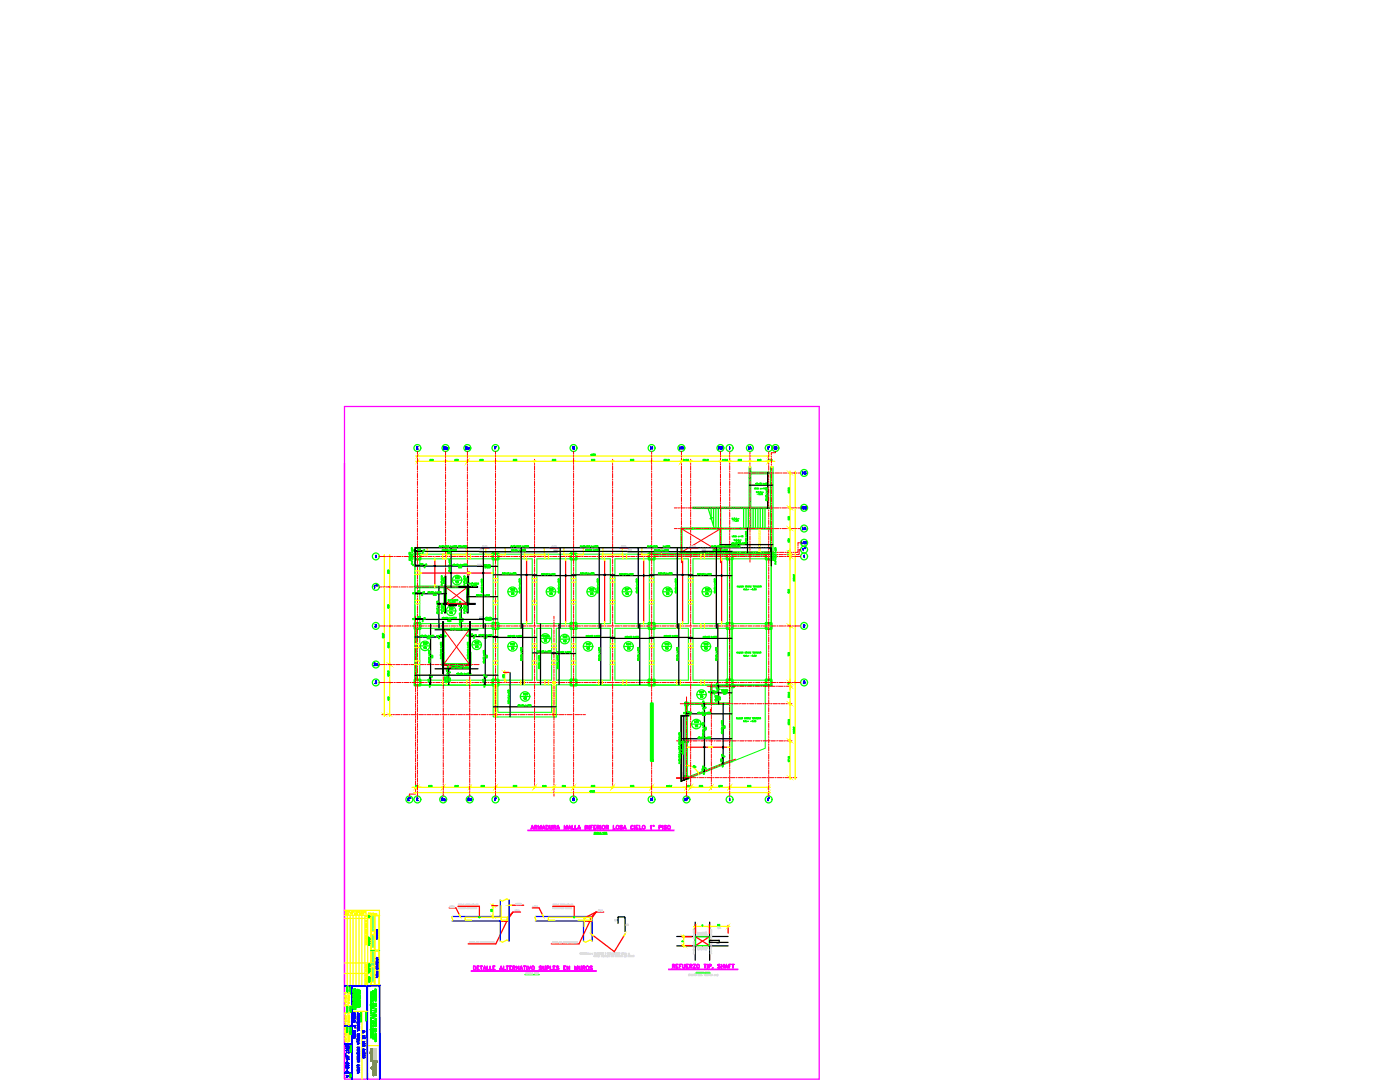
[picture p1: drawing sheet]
<svg xmlns="http://www.w3.org/2000/svg" width="279mm" height="216mm" viewBox="0 0 279 216" stroke-linecap="round" stroke-linejoin="round" font-family="sans-serif">
<defs><g id="words">
<g font-size="3.5" fill="#f00">
<text x="87.8" y="91">Eb</text>
<text x="92.1" y="91">Ec</text>
</g>
<g font-size="3.5" fill="#ff0">
<text x="134.8" y="91">H1</text>
<text x="142.5" y="91">H2</text>
<text x="153.5" y="91">IB</text>
</g>
<text font-size="3.5" fill="#0f0" x="148.5" y="91">IA</text>
<text font-size="3.5" fill="#00f" x="159.1" y="96">1C</text>
<g font-size="3.1" fill="#0f0">
<text x="154.9" y="91" transform="rotate(-90 154.9 91)">I'</text>
<text x="159.1" y="106.9">1A</text>
<text x="90" y="117.5">15</text>
<text x="101.2" y="119.9">15</text>
<text x="111.5" y="119.9" transform="rotate(-90 111.5 119.9)">15</text>
<text x="117.1" y="119.9">15</text>
<text x="126.6" y="119.9" transform="rotate(-90 126.6 119.9)">15</text>
<text x="134.8" y="119.9" transform="rotate(-90 134.8 119.9)">15</text>
<text x="142.5" y="119.9" transform="rotate(-90 142.5 119.9)">15</text>
<text x="83.6" y="124.9">10</text>
<text x="90.7" y="123.1">11</text>
<text x="83.6" y="130.5">15</text>
<text x="86.4" y="128.4">10</text>
<text x="90.3" y="128.4" transform="rotate(-90 90.3 128.4)">10</text>
<text x="94.2" y="130.5">15</text>
<text x="101.2" y="130.9">15</text>
<text x="107.6" y="129.1">15</text>
<text x="116.4" y="130.9">15</text>
<text x="124.5" y="130.9">18</text>
<text x="131.9" y="130.9">15</text>
<text x="139.7" y="130.9">15</text>
<text x="88.2" y="135.1">50</text>
<text x="103.7" y="140.8">15</text>
<text x="141.5" y="140.4" transform="rotate(-90 141.5 140.4)">15</text>
<text x="141.8" y="139.3">10</text>
<text x="137.9" y="146.4">15</text>
<text x="143.6" y="152.4">5</text>
</g>
<g font-size="3.1" fill="#ff0">
<text x="156.3" y="112.2">25</text>
<text x="83.6" y="119.6">10</text>
<text x="73.4" y="193.7">X</text>
</g>
<g font-size="3.1" fill="#f00">
<text x="161.9" y="111.1" transform="rotate(-90 161.9 111.1)">1'</text>
<text x="83.6" y="114.7">5</text>
<text x="74.1" y="126.3">2</text>
<text x="95.6" y="128.1" transform="rotate(-90 95.6 128.1)">65</text>
<text x="159.5" y="126.3">2</text>
<text x="73.7" y="134.1">2a</text>
<text x="74.1" y="137.6">3</text>
<text x="95.6" y="136.2">11</text>
<text x="156.3" y="137.9">47</text>
<text x="159.5" y="137.6">3</text>
<text x="95.6" y="138.3">11</text>
<text x="136.9" y="143.6">11</text>
<text x="139.3" y="142.9">10</text>
<text x="139.3" y="155.6">10</text>
<text x="143.2" y="154.2">10</text>
<text x="82.2" y="160.9">E</text>
<text x="84.7" y="158.4" transform="rotate(-90 84.7 158.4)">25</text>
<text x="87.1" y="160.9">Ea</text>
<text x="92.4" y="160.9">Ed</text>
<text x="97.7" y="160.9">F</text>
<text x="113.2" y="160.9">G</text>
<text x="129.1" y="160.9">H</text>
<text x="135.8" y="160.9">H'</text>
<text x="152.4" y="160.9">I'</text>
</g>
<g font-size="3.1">
<text x="90.7" y="121.7">11</text>
<text x="91.4" y="123.8" transform="rotate(-90 91.4 123.8)">15</text>
<text x="88.2" y="135.8">11</text>
<text x="141.5" y="139.7">8</text>
<text x="142.5" y="139">7</text>
</g>
<g font-size="3.1" fill="#dcdcdc">
<text x="124.2" y="185.9">50</text>
<text x="142.2" y="185.9">80</text>
</g>
<text font-size="3.1" fill="#00f" x="68.1" y="216.3">A</text>
<g font-size="2.6" fill="#0f0">
<text x="81.5" y="113.9">10</text>
<text x="81.5" y="111.1">10</text>
<text x="83.3" y="111.5">5</text>
<text x="83.3" y="119.9">8</text>
<text x="87.1" y="128.1">65</text>
<text x="92.4" y="128.1">10</text>
<text x="93.8" y="128.1">10</text>
<text x="111.5" y="129.1">15</text>
<text x="85" y="136.2">6</text>
<text x="88.5" y="134.4">11</text>
<text x="96" y="136.2">6</text>
<text x="144.3" y="137.9" transform="rotate(-90 144.3 137.9)">11</text>
<text x="136.5" y="143.9">9</text>
<text x="140.4" y="139.3">10</text>
<text x="141.5" y="142.2" transform="rotate(-90 141.5 142.2)">60</text>
<text x="139.7" y="154.5">8</text>
<text x="141.5" y="154.9" transform="rotate(-90 141.5 154.9)">50</text>
<text x="135.1" y="189.1">b</text>
</g>
<g font-size="2.6">
<text x="84" y="113.9">10</text>
<text x="145.3" y="152" transform="rotate(-90 145.3 152)">10</text>
<text x="121.7" y="184.9">30</text>
</g>
<g font-size="2.6" fill="#f00">
<text x="81.5" y="119.6">10</text>
<text x="138.6" y="139.3">117</text>
<text x="139.3" y="185.9">a</text>
</g>
<text font-size="2.6" fill="#ff0" x="72" y="184.1">A</text>
</g></defs>
<!-- layer: RLA-FORMATO -->
<path d="M68.7 92.4v122.9h94.8v-134.2h-94.8v134.2" fill="none" stroke="#f0f" stroke-width=".25"/>
<g fill="none" stroke="#ff0" stroke-width=".25">
<path d="M68.7 181.7h7v15M68.7 192.2h5.3M68.7 183.3h5.3M68.7 182.6h7M68.7 194.2h5.3M68.9 181.9l.2-.1-.2 .3h.2M68.9 182.5v-.3l.1 .3 .1-.3v.3M69.3 182.6v14.1M69.4 196.7v11.6M69.4 181.8l.1 .3M69.5 182.5v-.2l.1 .2M69.7 181.8h.2l-.2 .3"/>
<path d="M69.9 182.6v14.1M69.9 182.1h.3M70 182.2l.1 .3M70.3 182.2v.3M70.4 181.8l-.2 .1 .2 .1v-.1l-.2 .1M70.5 181.8h.2l-.2 .3M70.5 182.7v14M70.7 182.2l.2 .1-.1 .2zM70.7 181.9h.3M71 182.4l.1-.1-.1 .1h.1M71.1 182.6v14.1M71.6 182.6v14.1"/>
<path d="M72.2 182.6v14.1M72.8 182.6v14.1M73.4 182.6v14.1M74 182.6v14.1M74.1 192.7v-2.9h.6v2.9M74.1 182.7v3.8h.6v-3.8M74.1 186.7h.6v2.9h-.6zM74.1 193v3.5h.6v-3.5M74.1 189h.6M74.1 195.9h.6M74.1 185.9h.6M74.9 182.7h.7v6.9h-.7z"/>
<path d="M74.9 189.8h.7v6.7h-.7zM68.7 200.7h1.5M68.9 205l.2 .1-.2 .1zM68.9 205.8v-.1h.2v.1M68.9 205.9h.2l-.2 .1 .2 .1h-.2M68.9 206.4h.2v.1l-.1-.1M68.9 206.8v-.2h.2v.2M68.9 202.1h.2h-.2l.2 .1h-.2M68.9 202.3h.1M68.9 203.1h.2v.2l-.1-.2M68.9 203.4h.2v.1M68.9 203.7v-.1h.2v.1"/>
<path d="M68.9 203.8h.2v.1l-.1-.1M68.9 204.5h.1M68.9 205.3h.2M68.9 205.6h.2M68.9 202.6h.2M68.9 205.5v-.2l.2 .1-.1 .1M68.9 204.4l.1-.2v.2M68.9 202.6l.2 .2M69 206.1l.1 .2v-.2h-.2l.1 .1M69 203.4v.1M69 203.6v.1M69 205.7v.1"/>
<path d="M69 206.6v.1M69 206.5h-.1M69 203.9h-.1M69 202.7l-.1 .1M69 207.1l.1 .1-.2-.1v.1M69 207.5l-.1 .1M69.1 207.7v.2l-.2-.1M69.1 202.9l-.2 .1 .2 .1M69.6 206.2h.2l-.2 .2h.2M69.6 206.4l.2 .1-.2 .1zM69.6 206.9l.2 .2h-.2M69.6 207.2l.2 .1h-.2z"/>
<path d="M69.6 207.4l.2 .1-.2 .1M69.6 206.1h.2M69.6 206.7h.2M69.6 207.6v.2l.2-.2v.2M69.6 206.9l.1-.2 .1 .2M69.7 207v.1M69.7 207.4v.1M70.2 201.8h3.1M72.2 201.8v13.5M73.5 208.6h2"/>
<circle cx="69.3" cy="181.9" r=".12"/>
<circle cx="69.3" cy="182.4" r=".08"/>
<circle cx="69" cy="207.3" r=".1"/>
</g>
<g fill="none" stroke="#0ff" stroke-width=".25">
<path d="M74.3 195.1l.2-.1v.2l-.2-.2v.2zM74.3 195.3h.2zM74.3 195.6h.1M74.3 189.9h.1M74.3 186.9h.1M74.3 187.1h.1M74.3 187.3h.2v.2v-.2zM74.3 187.3v.2v-.2M74.3 187.6h.2h-.2v.1zM74.3 187.7l.2 .1zM74.3 187.9h.2l-.2 .1h.2h-.2h.2h-.2l.2-.1zM74.3 188.2h.2h-.2"/>
<path d="M74.3 188.3h.1M74.3 188.5l.2 .1-.2 .1 .2-.1zM74.3 188.7h.2v.2l-.1-.1h.1zM74.3 188.9l.1-.1zM74.3 185.2h.2h-.2v.2zM74.3 185.4h.2h-.2v.1zM74.3 194.8l.2 .1-.2-.1v.1zM74.3 195.8h.2h-.2l.2-.2zM74.3 188.4h.2h-.2l.2-.1zM74.3 188.5v.2M74.4 187.2h-.1h.1M74.4 189.9l.1 .2z"/>
<path d="M74.4 186.9l.1 .1zM74.4 187.1l.1 .1zM74.4 187.3h.1M74.5 195.6h-.2h.2M74.5 188.3h-.2h.2M74.5 189.9h-.2h.2M74.5 186.9h-.2h.2M74.5 187.1h-.2h.2M74.5 187.5h.1"/>
<circle cx="74.4" cy="185.7" r=".11"/>
<circle cx="74.4" cy="195.5" r=".11"/>
<circle cx="74.4" cy="185.1" r=".11"/>
</g>
<g fill="none" stroke="#0f0" stroke-width=".25">
<path d="M69.2 196.9h.2l-.1 .2zM69.2 197.1h.2h-.2M69.2 197.4h.2v.2v-.2M69.2 197.6h.2l-.2 .2h.2h-.2l.1-.1zM69.2 196.9l.1 .2 .1-.2M69.2 197.2v.2l.2-.1-.2 .1zM69.2 197.4v.2zM69.3 197.4h.1M69.4 197.7v.1zM69.9 197.1h.1M69.9 197.3l.1-.1zM69.9 197.3l.2 .1-.2 .1z"/>
<path d="M69.9 197.6h.2zM69.9 197.8l.2-.1-.2 .1 .2 .1zM69.9 198h.2l-.2 .1zM69.9 196.9l.1 .2v-.2l-.1 .1zM69.9 197.1v.2M70 197.2l-.1-.1 .2 .1M70.5 197.4l.2 .1zM70.5 197.6h.2zM70.5 197.7h.2h-.2l.2 .1h-.2h.1zM70.5 197.7h.1M70.5 198h.1M70.5 198.1l.1-.1z"/>
<path d="M70.5 198.4l.2 .1zM70.5 198.5h.1M70.5 198.7h.1M70.5 198.8l.1-.1zM70.5 198.9h.2zM70.5 199h.2zM70.5 199.1l.2 .1zM70.5 199.3l.2 .1zM70.5 199.3h.1M70.5 199.4l.2 .1zM70.5 199.4v.1v-.1M70.5 199.6h.2l-.2 .1 .1-.1z"/>
<path d="M70.5 200h.1M70.5 198.6h.1M70.5 199.7h.1M70.6 198.9h.1M70.6 199.3h.1M70.6 198h-.1h.2M70.6 198.6l-.1-.1 .2 .1M70.6 198.6l-.1 .1 .2-.1M70.6 198.7h-.1h.2M70.7 199.4h.1M70.7 200h-.2h.2M70.8 197.3h.2l-.2 .1z"/>
<path d="M70.8 197.5l.2 .1zM70.8 197.7h.2zM70.8 197.7l.2 .1zM70.8 198.1l.1 .1 .1-.1M70.8 198.1h.2M70.8 198.2l.2 .2zM70.8 198.6h.2l-.2 .1zM70.8 198.7l.2 .1h-.2h.2zM70.8 199.1h.1M70.8 199.2h.2l-.2 .1h.2zM70.8 199.4l.2 .1zM70.8 199.4v.1v-.1"/>
<path d="M70.8 199.6h.2l-.2 .1h.2h-.2l.2-.1zM70.8 199.8h.1M70.8 199.9l.2 .1zM70.8 199.9h.1M70.8 198.8h.1M70.9 198.3h.1M70.9 199.1h.1M70.9 199.4h.1M70.9 199.9h.1M71 198.4h.1M71 199.1h-.2h.2M71 199.1v.1v-.1"/>
<path d="M71 199.2h.1M71 199.5h.1M71 199.8h-.2h.2M71 199.8v-.1v.1M71 200h.1M71.1 197.6l.2 .1zM71.1 197.8h.2zM71.1 197.9h.2l-.2 .1 .2 .1h-.2l.2-.1zM71.1 198.1l.2 .1zM71.1 198.1v.1v-.1M71.1 198.3h.2l-.2 .1 .2-.1zM71.1 198.3h.1"/>
<path d="M71.1 198.5h.2zM71.1 198.9l.2 .1-.2 .1 .2-.1zM71.1 198.9h.1M71.1 199.1l.2 .1zM71.1 199.3h.2h-.2M71.1 199.3l.2 .1-.2 .1 .2-.1zM71.1 199.3h.1M71.1 199.5l.2 .1zM71.1 199.9l.2 .1zM71.1 199.9h.1M71.2 198.4h.1M71.2 198.9v.1"/>
<path d="M71.2 199.4h.1M71.2 199.2h.1M71.2 199.9h.1M71.3 200h.1M71.4 197.6h.1M71.4 197.6h.2h-.2l.2 .1zM71.4 197.8h.1M71.4 197.9l.1-.1zM71.4 197.9l.2 .1zM71.4 198.1h.2h-.2M71.4 198.2h.1M71.4 198.4h.1"/>
<path d="M71.4 198.5l.1-.1zM71.4 198.5h.2l-.2 .1h.2h-.2l.1-.1zM71.4 198.7l.2 .1zM71.4 198.7v.1v-.1M71.4 199.1h.2h-.2M71.4 199.2l.2 .1zM71.4 199.4h.1M71.4 199.6l.2 .1zM71.4 199.7l.2 .1zM71.4 199.7h.1M71.4 199.9h.1M71.5 198h.1"/>
<path d="M71.5 198.7h.1M71.5 199.4v.1zM71.5 199.6h.1M71.5 199.7h.1M71.5 199.9v.1zM71.5 199.9h.1M71.5 199.1l-.1 .1 .1-.1M71.5 197.6h-.1h.2M71.5 197.8h-.1h.2M71.5 198.2h-.1h.2M71.5 198.2l-.1 .1 .2-.1M71.5 198.4h-.1h.2"/>
<path d="M71.6 198.8h.1M71.6 199.2l-.1-.1 .1 .1M71.6 199.4h-.2h.2M71.6 199.7h.1M71.6 199.8h.1M71.6 199.9h-.2h.2M71.7 197.6h.1M71.7 197.8h.1zM71.7 198h.1l-.1 .1h.1h-.1l.1-.1zM71.7 198.1h.1l-.1 .1zM71.7 198.5h.1zM71.7 198.6l.1 .1h-.1h.1z"/>
<path d="M71.7 198.8l.1 .1zM71.7 199l.1 .1zM71.7 199.5l.1 .1zM71.7 199.8h.1l-.1 .1 .1 .1h-.1l.1-.1zM71.7 199.1l.1 .1zM71.7 198.6v.1M71.8 197.6v.1v-.1M71.8 197.7h.1M71.8 197.8h.1M71.8 198.1h.1M71.8 197.6h-.1h.1M71.8 197.9h.1"/>
<path d="M71.8 198.1v.1v-.1M71.8 198.2h.1M73.6 187.1h.1M73.6 187.3l.1-.1zM73.6 187.3v.2v-.1M73.6 187.6l.2-.1-.2 .1 .2 .1zM73.6 187.8h.2h-.2M73.6 187.9v.1l.1-.1 .1 .1h-.2zM73.6 188.1h.2zM73.6 188.4h.2l-.2 .2h.2h-.2l.2-.1zM73.6 194.9h.2v.2zM73.6 195.1h.2v.1v-.1z"/>
<path d="M73.6 195.1v.1v-.1M73.6 195.6h.2h-.2M73.6 195.8l.2 .1-.2 .1 .2-.1zM73.6 195.8v.1M73.7 187.1v.2l.1-.2v.2zM73.7 187.4h.1M73.7 194.9h.1M73.7 195.1h.1M73.7 195.6v.1v-.1M73.8 187.1h-.2h.2M73.8 187.3v.2zM73.8 195.7h-.2h.2"/>
<path d="M73.8 187.3l-.2 .1M74 198h.1zM74 198.1h.1zM74 198.4h.2zM74 199.2h.1h-.1M74 199.6h.1h-.1M74 189.7h1.7M74 198.8v.2v-.2h.2v.2h-.2l.1-.2-.1 .2h.2v-.2zM74 199.3l.1 .2zM74 199.8l.1 .2zM74.1 199.2v.1zM74.1 198.1v.1h-.1z"/>
<path d="M74.1 199.6v.1h-.1zM74.1 198.4h.1M74.2 198h.1M74.4 199.8h.1M74.4 197.7l.1 .2 .1-.2v.2v-.2l-.1 .2zM74.4 198l.2 .1-.2 .1 .2-.1zM74.4 198h.1M74.4 198.3h.2l-.2 .1h.2h-.2l.2-.1zM74.4 198.3h.1M74.4 198.6h.2zM74.4 198.8h.2zM74.4 198.9l.2 .1-.2 .1 .2-.1z"/>
<path d="M74.4 198.9h.1M74.4 199.2l.2 .1-.1-.1-.1 .1zM74.4 199.7h.1M74.4 198v.2M74.4 198.9v.2M74.6 198.5v.2zM74.9 197.4h.2l-.2 .1 .2 .1h-.2h.1l-.1-.1 .1-.1zM74.9 197.4h.1M74.9 197.7l.2 .1-.2 .1 .2-.1zM74.9 197.7h.1M74.9 198.3l.2 .1-.1 .1-.1-.2 .1 .2 .1-.2zM74.9 198.5l.2 .1-.2 .2 .2-.2z"/>
<path d="M74.9 198.5h.1M74.9 198.8h.2h-.2v.2zM74.9 199.1v.1v-.1M74.9 199.3h.2l-.2 .2h.2h-.2l.2-.2zM74.9 199.6l.2 .1-.2 .1 .2-.1zM74.9 198h.1l.1 .2-.1-.2-.1 .2zM74.9 197.7v.2M74.9 198.6v.1M74.9 199.6v.2M74.9 199.6v.1M75 199.1h.1M75.1 199.1v.1z"/>
<path d="M75.1 199.1h-.2M69.2 205h.2v.2zM69.2 205h.1M69.2 205.2h.2v.2v-.2M69.2 205.5h.2zM69.2 205.6l.2 .1zM69.2 205.8l.2 .1-.2 .1 .1-.1zM69.2 200.9h.2v.1zM69.2 201.1h.2v.1v-.1l-.2 .1zM69.2 201.4l.2-.1-.2 .1h.2zM69.2 201.5h.2zM69.2 205.2v.2z"/>
<path d="M69.2 201.6v.1l.1-.1 .1 .1h-.2zM69.2 205.9v.1M69.3 200.9l-.1 .1h.1M69.3 205.7v.1M69.3 205h.1M69.3 205.2h.1M69.3 201.1h.1M69.4 205.8h-.2h.2M69.9 205.5h.2zM69.9 205.6l.2 .1-.2 .1 .1-.1zM69.9 205.9h.2l-.2 .1zM69.9 206h.1"/>
<path d="M69.9 200.9h.2l-.1 .1zM69.9 201.1h.2h-.2M69.9 201.7h.2zM69.9 208.7h.2l-.2 .1h.2h-.2l.1-.1zM69.9 209l.2-.1h-.2l.2 .1zM69.9 209.1h.2l-.2 .1 .2 .1h-.2h.1zM69.9 209.7l.1-.1zM69.9 205v.2v-.2h.2M69.9 205.3l.1 .1v-.2v.2v-.2l-.1 .2zM69.9 206.3l.1 .1v-.2v.2v-.2l-.1 .2zM69.9 200.9l.1 .1v-.1M69.9 201.4h.2h-.2l.2 .1z"/>
<path d="M69.9 209.4v.1v-.1h.2M69.9 205.7v.1M69.9 206.1v.1M70 205h.1M70 201.3l.1-.1h-.2l.1 .1M70 201.2l-.1 .1v-.1l.1 .1v-.1M70 209.4h.1M70 209.6v.1l.1-.1h-.2l.1 .1v-.1M70 206.1l-.1-.1 .2 .1M70 206.1l-.1 .1 .2-.1M70.1 205l-.1 .2zM70.1 209.4l-.1 .1z"/>
<path d="M70.5 200.3h.1M70.6 200.3h.1M70.5 200.4l.2 .1zM70.6 200.5h.1M70.5 200.6l.2 .1zM70.5 200.6h.1M70.5 200.7h.1M70.5 200.9h.2zM70.5 201.1v.1l.2-.1M70.5 201.1h.2M70.5 201.2l.2 .1-.2 .1 .1-.1zM70.5 200.9h.1"/>
<path d="M70.5 201.2v.1M70.6 200.3v.1zM70.6 200.6h.1M70.6 200.8l-.1-.1 .2 .1M70.6 200.8l-.1 .1 .2-.1M70.7 200v-.1v.1M70.7 200.3h-.2h.2M70.7 200.7h.1M70.8 200.2h.2l-.2 .1 .2 .1h-.2l.1-.1zM70.8 200.4l.2 .1h-.2h.2zM70.8 200.6h.1M70.8 200.9h.2z"/>
<path d="M70.8 201h.1M70.8 201.1l.2-.1zM70.8 201.2l.2 .1zM70.8 201.2h.1M70.8 201.3l.2 .1zM70.8 201.3v.1v-.1M70.8 200.5h.1M70.9 200.6l.1 .1zM70.9 200.6v.1M70.9 201.2h.1M71 201h-.2h.2M71 200.6h-.2h.2"/>
<path d="M71 200.8h-.2h.2M71 200.9v-.2v.2M71 201.3h.1M71.1 200l.2 .1zM71.1 200.2h.1M71.1 200.3l.2 .1-.2 .1 .2-.1zM71.1 200.5h.1M71.1 200.7l.2 .1v-.1v.1l-.2-.1v.1zM71.1 200.9h.2l-.2 .1 .2-.1zM71.1 200.9h.1M71.2 200.4v.1M71.2 200.9h.1"/>
<path d="M71.2 200.2l.1 .1zM71.2 200.5l.1 .1zM71.2 200.6h.1M71.3 200.2h-.2h.2M71.3 200.5h-.2h.2M71.4 200.2l.2 .1zM71.4 200.4h.1M71.4 200.8h.1M71.4 200.9h.2zM71.4 200.6l.2 .1h-.2zM71.5 200.9l.1 .1zM71.5 200.4h-.1h.2"/>
<path d="M71.5 200.4l-.1 .1 .2-.1M71.6 200.8h-.2h.2M71.6 200.8v-.1v.1M71.7 200h.1zM71.7 200.2h.1M71.8 200.2h.1M71.7 200.3l.1 .1zM71.7 200.5h.1M71.7 200.6l.1 .1-.1 .1 .1-.1zM71.7 200.6h.1M71.7 200.8l.1 .1h-.1zM71.7 200.7v.1"/>
<path d="M71.7 200.7h.1M71.8 200.2v.1v-.1M71.8 200.3h.1M71.8 200.5v.1v-.1M71.8 200.5v.1M71.8 200.1v-.1v.1M71.8 200.2h-.1h.1M71.8 200.4h.1M71.8 200.5h-.1h.1M71.9 202.2h.2zM71.9 202.6h.2l-.1 .1h.1h-.2l.2-.1zM71.9 202.8h.2z"/>
<path d="M71.9 203h.2v.1zM71.9 203v.1v-.1M71.9 203.2h.1M71.9 203.4h.2h-.2M71.9 203.5l.1 .1 .1-.1M71.9 203.5h.2M72 203.3h.1h-.2l.2-.1zM72 203h.1M72.1 203.2h-.2h.2M72.1 202.9v-.1v.1M72.1 203.1h.1M73 202.1h.1"/>
<path d="M73 202.3h.1M73 202.8l.1-.1zM73 202.9h.1l-.1 .2zM73 203.4h.1zM73 203.2h.1zM73 202.1l.1 .1zM73 202.3l.1 .1zM73 202.4h.1M73 202.8l.1 .1zM73 202.9h.1M73.1 202.1h-.1h.1M73.1 202.3h-.1h.1"/>
<path d="M73.1 202.9v.2v-.2M73.1 203.1h.1M73.1 203.5v-.2v.2M73.9 200.5l.2 .1zM73.9 205.4l.2 .1zM74 200.1h.2h-.2M74 200.3l.1 .1zM74 201.2h.1M74 201.4l.1 .1zM74 201.9h.1h-.1M74 202.5l.2 .1zM74 203l.1-.1-.1 .1 .1 .2z"/>
<path d="M74 203.3h.1h-.1l.1 .2zM74 203.6h.1h-.1l.1 .2zM74 203.9h.1M74 204.1h.1h-.1M74 204.5h.1h-.1M74 205h.2h-.2M74 205.3h.1zM74 205.9l.1 .1M74 206.1h.1M74 206.8h.1h-.1M74 200.2l.1 .1zM74 204.2l.1 .2z"/>
<path d="M74 204.7l.1 .2zM74 205.1l.1 .2zM74 205.9v.1l.1-.1M74 205.9h.1M74.1 204.1v.1zM74.1 201.9v.1h-.1zM74.1 202v.1l-.1 .1zM74.1 204.5v.1h-.1zM74.1 206.8v.1h-.1zM74.1 206.9v.2h-.1zM74.1 201l-.1 .1 .1-.1v.1M74.1 201.1h.1"/>
<path d="M74.1 201v.1M74.1 205.9v.1M74.3 201.6h.4h-.4M74.4 200.4l.2 .1zM74.4 200.6h.2zM74.4 200.7l.2 .1zM74.4 200.9h.2h-.2v.1zM74.4 201.1h.2v.2v-.2h-.2v.2zM74.4 202h.2v.2v-.2zM74.4 202.6h.2l-.2 .1h.2h-.2l.2-.1zM74.4 202.6h.1M74.4 203.2h.1"/>
<path d="M74.4 203.7h.2h-.2M74.4 204h.1M74.4 204.7l.1 .2 .1-.2v.2l-.2-.2v.2zM74.4 205.3l.1 .1 .1-.1v.1l-.2-.1v.1zM74.4 205.6h.1M74.4 205.8v.2l.2-.2-.1 .2M74.4 206.4h.2zM74.4 206.7h.1M74.4 206.9l.2 .1h-.2M74.4 207.2h.2l-.2 .1M74.4 205.8v.1M74.4 206.9v.1"/>
<path d="M74.4 207.2v.1M74.4 203.9h.1M74.4 205.5v.1M74.4 206.6v.1M74.4 203.9l.1 .2 .1-.2-.1 .2M74.4 203.9v.2M74.4 204.3v-.1h.2v.1v-.1h-.2v.1l.1-.1v.1M74.4 205.5v.2l.1-.2 .1 .2v-.2l-.1 .2M74.4 205.5v.2M74.4 206.1l.2 .1h-.2h.2l-.2-.1v.1zM74.4 206.6v.2l.1-.1M74.4 206.6v.2"/>
<path d="M74.5 203.6v.2zM74.5 205.8h.1M74.5 200.5v.1v-.1M74.5 201.1h.1M74.5 202h.1M74.5 203.2h.1M74.5 205.8v.1M74.5 206.7l.1 .1v-.2v.2M74.5 206.7v.1M74.5 206.7l.1 .1M74.6 205.8v.2M74.6 205.9h-.2"/>
<path d="M74.9 200.2h.2zM74.9 201.2h.2v.2h-.1l.1-.1zM74.9 201.5h.1h-.1M74.9 201.7h.1M74.9 201.6v.1M74.9 202.4v.2v-.2l.2 .1v-.1v.1zM74.9 203.5h.1M74.9 203.8h.1M74.9 203.9l.1 .1 .1-.1v.1l-.2-.1v.1zM74.9 204.4h.2M74.9 204.7l.1 .1 .1-.1v.1l-.2-.1v.2zM74.9 205.2h.2h-.2v.2z"/>
<path d="M74.9 205.4l.2 .1-.2 .1 .2-.1zM74.9 206.8h.2l-.2 .2h.2h-.2l.2-.1zM74.9 207.1l.2 .1-.1 .1-.1-.2 .1 .2 .1-.2zM74.9 207.4h.2v.2v-.2h-.2v.2zM74.9 201.6h.1M74.9 201.6v.2l.1-.2M74.9 204.4l.1 .2 .1-.2M74.9 205.7v.2l.1-.2 .1 .2-.1-.2-.1 .2zM74.9 207.6v.2l.1-.2 .1 .2-.1-.1-.1 .1zM74.9 200.4l.2 .1-.2 .1h.2l-.2-.2v.2v-.2M74.9 202.6l.2 .2h-.2h.2l-.2-.2v.2v-.2M74.9 204.2l.2 .1h-.2h.2l-.2-.2v.2v-.1"/>
<path d="M74.9 205.4v.2M74.9 201.7l.1-.1v.1M74.9 205.5v.1M75 203.5h.1M75 207.4h.1M75 201.6h.1M75 201.6v.1M75.1 201.5h.1M75.1 203.5h-.2h.2M75.1 203.5v.1z"/>
<circle cx="69.3" cy="198" r=".08"/>
<circle cx="69.3" cy="197.9" r=".1"/>
<circle cx="70" cy="198.2" r=".08"/>
<circle cx="70" cy="198.2" r=".09"/>
<circle cx="70.6" cy="197.9" r=".08"/>
<circle cx="70.6" cy="197.9" r=".07"/>
<circle cx="71.2" cy="198.6" r=".08"/>
<circle cx="71.2" cy="198.6" r=".07"/>
<circle cx="71.8" cy="199.7" r=".08"/>
<circle cx="73.7" cy="195.4" r=".11"/>
<circle cx="73.7" cy="188.3" r=".1"/>
<circle cx="73.7" cy="188.3" r=".11"/>
<circle cx="74" cy="198.6" r=".08"/>
<circle cx="74.5" cy="199.5" r=".11"/>
<circle cx="74.5" cy="199.5" r=".12"/>
<circle cx="69.3" cy="201.9" r=".08"/>
<circle cx="69.3" cy="201.9" r=".1"/>
<circle cx="70" cy="201.9" r=".08"/>
<circle cx="70" cy="209.9" r=".08"/>
<circle cx="70" cy="201.9" r=".09"/>
<circle cx="70" cy="209.9" r=".09"/>
<circle cx="70.6" cy="200.2" r=".08"/>
<circle cx="72" cy="202.4" r=".09"/>
<circle cx="72" cy="203.8" r=".09"/>
<circle cx="73" cy="203.6" r=".09"/>
<circle cx="73.1" cy="203.6" r=".08"/>
<circle cx="73.1" cy="202.6" r=".09"/>
<circle cx="74" cy="205.4" r=".09"/>
<circle cx="74" cy="200.5" r=".09"/>
<circle cx="74" cy="206.3" r=".08"/>
<circle cx="74" cy="205.7" r=".09"/>
<circle cx="74" cy="206.6" r=".09"/>
<circle cx="74" cy="200.8" r=".08"/>
<circle cx="74" cy="201.7" r=".08"/>
<circle cx="74.5" cy="200.2" r=".13"/>
<circle cx="74.5" cy="202.4" r=".11"/>
<circle cx="74.5" cy="202.9" r=".11"/>
<circle cx="74.5" cy="202.4" r=".12"/>
<circle cx="74.5" cy="206.9" r=".11"/>
<circle cx="74.5" cy="207.2" r=".11"/>
<circle cx="74.9" cy="201.9" r=".08"/>
<circle cx="75" cy="206.3" r=".13"/>
<circle cx="75" cy="200.7" r=".11"/>
<circle cx="75" cy="203.3" r=".11"/>
<circle cx="75" cy="206.6" r=".1"/>
<circle cx="75" cy="203.3" r=".12"/>
<circle cx="75" cy="206.6" r=".12"/>
<circle cx="75" cy="204.5" r=".11"/>
<circle cx="75" cy="200.8" r=".11"/>
</g>
<g fill="none" stroke="#00f" stroke-width=".25">
<path d="M75.1 194.7l.3 .1-.3 .1 .3-.1zM75.1 195h.1M75.1 185.5h.3v.2v-.2zM75.1 185.5v.2v-.2M75.1 185.8l.1 .2 .2-.2v.2v-.2l-.2 .2zM75.1 186.3l.3 .1-.3 .2 .3-.2zM75.1 186.3h.1M75.1 186.6h.3v.2l-.2 .1zM75.1 187.3h.1M75.2 186.4v.1M75.2 194.7v.2M75.3 195h.1"/>
<path d="M75.2 185.5v.1v-.1M75.3 187.3h.1M75.4 185.7h.1M75.4 186.2h-.3h.3M75.4 186.3v-.2v.2"/>
<circle cx="75.3" cy="187.1" r=".14"/>
</g>
<g fill="#00f" stroke="#00f" stroke-width=".2">
<path d="M75.7 196.7v18.6h.1zM75.7 196.7l.1-.1v18.7zM68.7 196.7h7l.1-.1zM68.7 196.6h7.1l-7.1 .1z"/>
<path d="M73.3 196.7v18.6h.1zM73.3 196.7h.1v18.6z"/>
<path d="M70.2 196.7v18.6h.1zM70.2 196.7h.1v18.6z"/>
<path d="M68.7 204.7v.1l1.5-.1zM68.7 204.8l1.5-.1v.1z"/>
<path d="M68.7 208.3v.1l1.5-.1zM68.7 208.4l1.5-.1v.1z"/>
</g>
<!-- layer: RLA-LOGO -->
<g fill="none" stroke="#c0c0c0" stroke-width=".25">
<path d="M74.4 210h.1M74.4 211.3h.1M74.4 211.4h.1M74.4 209.4h.7zM74.4 209.4l.6 .1M74.4 210.4h.7l-.1 .1M74.4 210.4h.7M74.4 210.5h.7zM74.4 210.5h.7M74.4 210.5h.6h-.1M74.4 210.8h.6M74.4 210.9h.6z"/>
<path d="M74.4 210.9h.5zM74.4 210.1h.1M74.4 211.5h.2M74.4 210.9h.5M74.4 210.4v.1M74.4 210.8v.1M74.4 209.9h.6M74.4 210.1l.2 .1M74.4 210.2l.2 .1M74.4 211.5l.2 .1M74.4 211.2h.2M74.5 211.2h.5"/>
<path d="M74.5 211.2h.5h-.3M74.5 209.8h.5zM74.5 211.2h.5zM74.5 210.2h.1M74.5 211.6h.1M74.5 209.8h.4M74.5 209.8h.4zM74.5 211.2h.4zM74.5 209.9l-.1 .1M74.5 211.1h.4M74.5 211.1h.4h-.3M74.5 211.1h.4z"/>
<path d="M74.5 209.9h-.1M74.6 209.8h.2zM74.6 210.3h.1M74.6 211.1h.2zM74.6 211.6h.1M74.6 211.2l-.2 .1M74.7 209.8h-.2h.5h-.5h.5h-.5h.5h-.5h.5h-.5h.5h-.5h.5h-.5h.5h-.3M74.7 211.1h.1h-.1M74.7 209.7h.1M74.7 209.8h.3M74.7 210.2h.3zM74.7 209.8l.1 .5"/>
<path d="M74.7 211.1h.1M74.7 211.2h.3M74.7 211.6h.3zM74.7 211.6h.1M74.7 211.2v.4M74.7 209.9h.1M74.7 210h.1M74.7 210.1h.1M74.7 211.2l.3 .1M74.7 211.3h.1M74.7 211.4h.1M74.7 211.5h.1"/>
<path d="M74.7 211.6h.2M74.8 209.7h-.2h.2M74.8 211.6h.1M74.8 209.8v.4M74.8 211.2v.4M74.9 209.5h.1zM74.9 210.6h.1zM74.9 209.9h.1M74.9 210.6h.1M74.9 210.8h.2h-.2M74.9 209.5h.1M74.9 209.5h.2z"/>
<path d="M74.9 210.8h.2zM74.9 209.9l.2 .1M74.9 211.3h.2M75 209.6h.1zM75 209.7h.1zM75 210.2l-.3 .1h.1M75 210.6h.1M75 210.7h.1zM75 210.8h.1M75 210.8h.1zM75 210.9h-.6h.6M75 209.7h.1"/>
<path d="M75 211.3h.1M75 211.6h-.3M75 209.4h.1M75 210.7h.1M75 210h.1M75 211.4h.1M75 210.1l-.2 .1M75 211.5h-.2M75.1 210.1h-.2M75.1 211.4l-.2 .1"/>
</g>
<g fill="none" stroke="#707070" stroke-width=".25">
<path d="M73.9 210h.1M73.9 210h.3h-.2M73.9 210.1h.3M74 210h.1M74 209.7h.2M74 209.7h.2zM74 209.8h.2h-.2M74 209.8h.2zM74 210.4h.2M74 210.4h.2zM74 210.4h.2h-.2M74 210.5h.2"/>
<path d="M74 210.2h.2zM74 210.3h.2zM74 211.3h.2zM74 211.3h.2h-.2M74 211.5h.2h-.1M74 211.6h.1M74 209.5h.2M74 209.5h.1M74 209.4h.1M74 210.8h.2M74 210.8h.1M74 210.7h.2"/>
<path d="M74 211.1h.2M74 211.1h.1M74 211h.1M74 209.7h.1M74 210.2h.2M74 211.5h.1M74 209.4h.2zM74 209.4h.2h-.2h.2l-.1 .2M74 210.7h.2zM74 211.2h.1M74 211h.2M74 211h.2z"/>
<path d="M74 210h.2zM74.1 209.6h.1M74.1 210.9h.1M74.1 210.7h.1M74.1 211.2h.1M74.1 211h.1M74.1 211.1v.1M74.1 210h-.2M74.1 209.4h.1M74.1 210.7l.1 .2h-.2M74.1 211.6h-.1h.2M74.1 211v.2"/>
<path d="M74.1 209.5h.1M74.1 210.8h.1M74.1 211.1h.1M74.1 213h.1M74.1 213.1h.1M74.1 209.4v.1M74.1 210.7v.2M74.1 210.4h.1M74.1 212.9h.2M74.1 213.1h.2M74.1 213.2h.2M74.1 210h.1"/>
<path d="M74.1 211.5v.1M74.2 209.8h-.2h.2M74.2 209.7h.1M74.2 209.8h.1M74.2 210.5l-.2 .1M74.2 211.3h.1M74.2 213.3h.9zM74.2 210.5h.1M74.2 211.4h.1M74.2 211.6h.1M74.2 213.2h.9M74.2 209.4h.1"/>
<path d="M74.2 210.8h.1M74.2 211.1h.1M74.2 213.3h.9M74.2 210.6h-.2h.2M74.2 210.1h-.2M74.2 210h.1M74.2 211.5h.1M74.2 210.4h-.2M74.2 212.9h.1M74.2 209.4h-.2M74.3 213.3h.8zM74.3 213.3h.8h-.8"/>
<path d="M74.3 210.3h.1M74.3 210.2v.1M74.3 212.8v.1h-.1M74.3 210.2l-.3 .1M74.4 213.2h-.2h.9M74.4 212.6h.5M74.4 212.6h.1zM74.4 212.2h.1M74.4 212.3h.1M74.4 212.3l.1 .1M74.4 213h.1M74.4 213.1h.1"/>
<path d="M74.4 213.7h.1M74.4 213.8h.1M74.4 214.3h.1M74.4 214.4h.1M74.4 214.4l.1 .1M74.4 211.8h.9zM74.4 211.9h.9zM74.4 212.7h.1M74.4 212.5h.6zM74.4 214.5h.3h-.3M74.4 212.4h.1M74.4 213.2h.2"/>
<path d="M74.4 213.6h.1M74.4 212.1l.3 .1M74.4 212.9h.6M74.4 214.5h.3M74.4 212.5h.6M74.4 212.1h.3M74.5 212.5h.5h-.5M74.5 213.5h.5zM74.5 213.6h.5zM74.5 213.9h.5zM74.5 213.9h.5M74.5 214.6h.2"/>
<path d="M74.5 212.1h.2zM74.5 213.5h.5M74.5 214h.5zM74.5 214.6h.1M74.5 212.9h.5M74.5 212.1h.1M74.5 213.5h.5h-.5M74.5 212.6h.4M74.5 213h-.1M74.5 213.5h.4zM74.5 214.2h-.1M74.5 212.8h.4h-.3"/>
<path d="M74.6 214.1h.1M74.5 214.1l-.1 .1M74.5 212.9l-.1 .1M74.6 213.5h.3zM74.6 212.1h.1M74.6 212.5h-.1h.5h-.5h.5M74.6 212.8h.3zM74.6 214.1l-.2 .1M74.6 213.6h-.2M74.6 212.8h.2h-.2M74.6 213.4h.2h-.2M74.7 212.8h.1h-.1"/>
<path d="M74.7 214h.1M74.7 212.2h.1M74.7 212.3h.1M74.7 213.4l.1 .1M74.7 212.3l.1 .1M74.7 212.4h.1M74.7 212.5h.3M74.7 212.2h-.3M74.8 214.2h.2M74.8 214.4l-.2 .1M74.8 214.4h-.1M74.8 214h-.2h.2"/>
<path d="M74.8 214.3l-.1 .1M74.8 213.6h.2M74.8 212.1l.2 .1M74.8 214.3h-.1M74.9 212.6h-.5h.5M74.9 212.9l.2 .1M74.9 214h-.4h.4h-.4h.4h-.4h.3M74.9 212.1l-.1 .1h.2M74.9 212.2l.2 .1M74.9 213.6h.2M74.9 214.5h.2M75 213h.1"/>
<path d="M75 213.8h.1M75 214.3h.1M75 213.2l.1 .1h-.8M75 212.3h.1M75 212.4h.1M75 213.1h.1M75 213.7h.1M75 214.4h.1M75 214.5h-.1M75 212.5h-.6M75 213.2h-.2M75 213.9h-.3"/>
<path d="M75 214.5h-.1l.1 .1M75.1 212.4h-.2M75.1 213.1h-.2M75.1 213.8h-.2M75.1 214.2h-.4M75.3 211.8l-.9 .1"/>
</g>
<!-- layer: FORMATO -->
<g fill="none" stroke="#00f" stroke-width=".25">
<path d="M69 210.2v.4zM69.1 208.6l.4 .3 .1-.1v-.2l-.1 .3-.4-.3v.3v-.3M69.1 209.6h.5l-.1-.1 .1 .1zM69.1 209.9l.5 .2v-.3v.3zM69.1 211.2l.5 .2v-.2v.2zM69.1 212.1l.4 .2h.1v-.2l-.1 .2-.4-.2v.3v-.3M69.1 209.1a.28 .28 0 0 1 .3-.1 .28 .28 0 0 1 .2 .2 .28 .28 0 0 1-.3 .1 .28 .28 0 0 1-.2-.2zM69.1 209.2h.5M69.1 210.9h.3M69.1 212.6a.28 .28 0 0 1 .3-.2 .28 .28 0 0 1 .2 .3 .28 .28 0 0 1-.3 .1 .28 .28 0 0 1-.2-.2zM69.1 212.6h.5M69.1 212.6l.1 .1h.4"/>
<path d="M69.2 210.8l-.1 .1 .1 .1M69.3 210.8l.1 .1M69.3 211.6v.3zM69.6 209.1v.1M69.6 210.8v.2M69.6 212.6v.1M69.6 209.1h-.4l-.1 .1M69.6 211a.26 .26 0 0 0-.2-.2 .26 .26 0 0 0-.3 .2h.3l-.1-.2v.2M69.6 210.8l-.5 .1M70.5 202.6h.5zM70.5 202.8h.5v.3l-.1-.3h-.4v.3zM70.5 203.2l.5 .1h-.5v.2z"/>
<path d="M70.5 204.7l.4-.1 .1 .1zM70.5 206.2h.5zM70.5 202.2l.3-.1 .2 .1-.2 .3 .1-.2a.23 .23 0 0 0-.2-.2 .23 .23 0 0 0-.2 .1l.1 .3zM70.5 206.4l.1 .2 .3-.2v.2l-.1-.2-.3 .3zM70.7 202.8v.2v-.2M70.7 205.7v.3h.2l.1-.3h-.5h.4v.3h-.1l-.1-.3M71.3 202.1l.5 .2-.5 .2 .4-.2zM71.3 202.9l.2-.2zM71.3 203h.5l-.4 .2 .4 .2h-.5h.3l-.3-.2 .3-.1zM71.3 203.5l.5 .2-.5 .2 .4-.2zM71.3 204h.5l-.1 .2-.3 .1zM71.3 205.2l.2-.1z"/>
<path d="M71.3 205.4l.5 .1-.5 .2 .4-.2zM71.3 206.3h.5l-.4 .2 .4 .2h-.5h.3l-.3-.2 .3-.1zM71.3 206.8l.5 .2-.5 .2 .4-.2zM71.3 207.3h.5h-.5v.3zM71.3 207.7h.5h-.5v.2zM71.3 208l.5 .2-.5 .2 .4-.2zM71.3 209h.5zM71.3 209.2h.5l-.4 .3h.4h-.5l.4-.3zM71.3 209.7h.5v.2l-.1-.2zM71.3 210.1h.5v.2l-.1-.2h-.4v.2zM71.3 210.8l.2-.2zM71.3 210.9h.5z"/>
<path d="M71.3 212.5l.5 .1h-.5v.2zM71.4 204.5h.4l-.5 .1 .1 .1 .4 .1h-.4zM71.4 202.1v.3M71.4 203.6v.2M71.4 205.4v.3M71.4 206.9v.2M71.4 208.1v.2M71.5 202.6v.2l.2 .1 .1-.3h-.5h.4v.2h-.2v-.2M71.5 205v.2h.2l.1-.2h-.5h.4v.2h-.2v-.2M71.5 209.7v.1v-.1M71.5 210.1v.1v-.1M71.5 210.5v.2l.2 .1 .1-.3h-.5h.4v.2h-.2v-.2"/>
<path d="M71.5 211.6v.3h.2l.1-.3h-.5h.4v.3h-.2v-.3M71.5 211.8l-.2 .1 .2-.1M72.5 206.1h.1M72.4 206.7h.4v.2h-.3zM72.4 207.8h.4h-.4v.2zM72.4 209.3l.4 .1-.4 .2 .3-.2zM72.4 209.7h.4l-.3 .2 .3 .1h-.4l.3-.3zM72.4 210.1h.4v.1l-.3 .2zM72.4 210.5h.4v.2v-.2h-.4v.2zM72.4 205.7h.4l-.4 .1 .1 .1h.3h-.3zM72.4 208.6l.1 .2 .2-.3 .1 .2-.1 .1v-.2l-.2 .2zM72.4 210.1l.2 .3 .1-.1 .1-.2"/>
<path d="M72.4 210.9l.1 .2 .2-.3 .1 .3-.1-.2-.3 .2zM72.5 209.3v.3M72.6 207.1v.1v-.1M72.6 210.5v.1v-.1M72.8 207.1v.2zM72.8 207.1h-.4v.2v-.2"/>
<circle cx="70.7" cy="203.8" r=".2"/>
<circle cx="70.7" cy="207" r=".19"/>
<circle cx="70.7" cy="203.8" r=".22"/>
<circle cx="70.7" cy="207" r=".21"/>
<circle cx="70.9" cy="205" r=".07"/>
<circle cx="71.5" cy="211.3" r=".19"/>
<circle cx="71.5" cy="211.3" r=".21"/>
<circle cx="72.6" cy="208.3" r=".17"/>
<circle cx="72.6" cy="208.3" r=".19"/>
</g>
<g fill="none" stroke="#ff0" stroke-width=".25">
<path d="M68.9 198.2v-.1h.2v.1M68.9 198.3h.1M68.9 198.6h.2l-.2 .1 .2 .1h-.2M68.9 199.1h.2v.2l-.1-.2M68.9 199.3l.2 .1-.2 .1M68.9 199.9v-.2h.2v.2M68.9 199.9v.2l.2-.1v.1M68.9 199.4v.1M69 198.1h.1M69 199.7v.1M69 199.2l-.1 .1M69.1 199.6h-.2v.1"/>
<path d="M69.6 198.2h.1M69.5 198.6h.3l-.3 .1 .3 .1h-.3M69.5 199.4h.3l-.3 .1h.3M69.5 199.6l.3 .1h-.3M69.5 199.3h.3M69.6 198v.1h.2M69.6 199.6v.1M69.8 199.1h-.3v.1M72.9 194.7l.4 .2M72.9 195.4l.4 .2M73 185.2v-.2h.2v.2M73 185.5h.2v.1l-.1-.1"/>
<path d="M73 185.7l.2 .1-.2 .1M73 185.9h.2v.2l-.1-.2M73 186.6h.2v.1l-.1-.1M73 186.8h.2v.2l-.1-.2M73 187.3h.2v.2l-.1-.2M73 187.9v-.1h.2v.1M73 188.4h.2l-.2 .1M73 188.3h.2M73 188v.1l.2-.1v.1M73 185.7v.1M73 186.2v.1M73 188.4v.1"/>
<path d="M73.1 186l-.1 .1 .2 .1-.2 .1M73.1 185v.1M73.1 187.8v.1M73.1 186.9l-.1 .1M73.2 195.2v.1l-.2-.1v.1M73.2 195.7v.1l-.2-.2v.2M73.2 196.1l-.2 .1M73.2 187.5l-.2 .1 .2 .1M73.2 188.2v.1M68.9 200.4h.2v.2M68.9 200.6h.1M69 200.4v.1"/>
<path d="M69.6 200.3h.1M69.5 202.2v-.2h.3v.2M69.6 202.2h.1M69.5 202.6h.3h-.3l.3 .2h-.3M69.5 203.1h.3v.1l-.1-.1M69.5 203.9v-.2h.3v.2M69.5 204.4h.3v.1M69.6 204.6h.1M69.6 203.9v.2l.2-.2-.1 .2M69.6 200.2v-.2l.2 .1-.1 .1M69.6 203.3v.1M69.7 203.2l-.2 .1 .3 .1-.3 .1"/>
<path d="M69.7 202v.1M69.7 203.7v.1M69.7 204.4v.1M69.8 203.5h-.3v.1"/>
<circle cx="69" cy="199" r=".1"/>
<circle cx="69.7" cy="198.9" r=".11"/>
<circle cx="73.1" cy="187.1" r=".11"/>
<circle cx="73.1" cy="196" r=".11"/>
<circle cx="73.1" cy="195" r=".11"/>
<circle cx="73.1" cy="196.4" r=".1"/>
<circle cx="69.7" cy="202.9" r=".1"/>
</g>
<!-- layer: RLA-TEXTOS2 -->
<g fill="none" stroke="#f0f" stroke-width=".25">
<path d="M105.3 165.6h29.2M105.3 165.8h29.2M106 165.3h.4M106.2 164.7l.3 .7-.3-.6-.2 .6zM106.8 165.1l.3-.1v-.2l-.3-.1-.1 .7v-.7l.4 .1v.3h-.3M106.9 165.1l.3 .3-.2-.3M107.4 164.7l.3 .6 .3-.6v.7v-.5l-.3 .5-.2-.5-.1 .5zM108.3 165.3h.4M108.5 164.7l.3 .7-.3-.6-.3 .6zM109 164.7h.2a.39 .39 0 0 1 .3 .4 .39 .39 0 0 1-.3 .3h-.2zM109 164.7a.36 .36 0 0 1 .4 .2 .36 .36 0 0 1-.1 .5h-.3zM109.7 164.7v.5l.2 .2 .3-.2v-.5l-.1 .7-.4-.1z"/>
<path d="M110.5 165.1l.4-.1v-.2l-.4-.1v.7v-.7l.4 .1v.3h-.4M110.7 165.1l.2 .3zM111.2 165.3h.4M111.4 164.7l.3 .7-.3-.6-.3 .6zM112.6 164.7l.3 .6 .3-.6v.7l-.1-.5-.2 .5-.3-.5v.5zM113.5 165.3h.4M113.7 164.7l.3 .7-.3-.6-.3 .6zM114.2 164.7v.7h.4h-.4zM114.8 164.7v.7h.4h-.4zM115.4 165.3h.4M115.6 164.7l.2 .7-.2-.6-.3 .6zM116.8 164.7v.7z"/>
<path d="M117.1 164.7l.5 .6v-.6v.7l-.5-.6v.6zM117.9 164.7h.4h-.4v.7zM117.9 165.1h.2h-.2M118.5 164.7h.4h-.4v.7h.4h-.4zM118.5 165.1h.2h-.2M119.2 165.1l.3-.1v-.2l-.3-.1v.7v-.7l.4 .1-.1 .3h-.3M119.4 165.1l.2 .3-.2-.3M119.9 164.7v.7zM121 165.1l.3-.1v-.2l-.3-.1v.7v-.7l.4 .1-.1 .3h-.3M121.2 165.1l.2 .3zM122.4 164.7v.7h.4h-.4zM123.7 164.8l.2-.1 .3 .1a.23 .23 0 0 0-.2-.1 .23 .23 0 0 0-.2 .3l.3 .1 .1 .2-.2 .1-.3-.1a.23 .23 0 0 0 .3 .1 .23 .23 0 0 0 .1-.3z"/>
<path d="M124.5 165.3h.4M124.7 164.7l.2 .7-.2-.6-.3 .6zM125.9 164.8l.3-.1 .2 .2a.26 .26 0 0 0-.3-.2 .26 .26 0 0 0-.2 .3v.2a.26 .26 0 0 0 .2 .2 .26 .26 0 0 0 .3-.1 .27 .27 0 0 1-.3 .1 .27 .27 0 0 1-.2-.2zM126.6 164.7l.1 .7zM127 164.7h.4h-.4v.7h.4h-.4M127 165.1h.2h-.2M127.6 164.7l.1 .7h.3h-.4zM129.8 164.8l.2-.1v.7l-.1-.6zM131.6 165.1l.3-.1v-.2l-.3-.1v.7v-.7l.4 .1-.1 .3h-.3M132.2 164.7l.1 .7zM132.5 164.8l.2-.1 .3 .1-.3-.1-.1 .2a.42 .42 0 0 1 .3 .5l-.4-.1h.5z"/>
<circle cx="120.4" cy="165" r=".34"/>
<circle cx="120.4" cy="165" r=".31"/>
<circle cx="123.2" cy="165" r=".31"/>
<circle cx="123.2" cy="165" r=".34"/>
<circle cx="128.5" cy="165" r=".34"/>
<circle cx="128.5" cy="165" r=".31"/>
<circle cx="130.4" cy="164.8" r=".07"/>
<circle cx="130.4" cy="164.8" r=".1"/>
<circle cx="133.5" cy="165" r=".31"/>
<circle cx="133.5" cy="165" r=".34"/>
</g>
<g fill="none" stroke="#0f0" stroke-width=".25">
<path d="M118.5 166.5h2.7M118.6 166.2h.1M118.8 166.1h-.2v.2h.2M119 166.1h-.1l.1 .2h-.1M119.3 166.2h-.2v.1h.2M119.3 166.3l.1-.2 .1 .2M119.4 166.3h.1M119.6 166.1v.2h.1l.2-.2 .1 .2M119.8 166.3h.1M120.3 166.1l.1 .2M120.6 166.2h.1M120.6 166.3h.1"/>
<path d="M120.7 166.1h.1l-.1 .2M121.1 166.1l-.2 .1 .2 .1h-.2"/>
</g>
<!-- layer: RLA-CORTES -->
<path d="M135.1 186.9h10.2M135.1 188.7h10.2M138.7 184v7.6M141.6 184v7.6M145.3 188h-3.7v-.4h1.9v.5h-.4" fill="none" stroke="#000" stroke-width=".25"/>
<g fill="none" stroke="#dcdcdc" stroke-width=".25">
<path d="M89.8 180.8v.2h.1M90.4 180.8h-.1l.1 .2h-.1M90.5 181l.1-.2 .1 .2M90.6 181h.1M91.5 181.2l.1-.1-.1-.1v.3M91.6 180.4h-.2l.2 .2h-.2M91.7 180.4v.3l.2-.1v-.2M91.7 181v.3h.2M91.9 181.3l.1-.3 .1 .3M92 180.6l.1-.2h-.1v.3M92 181.2h.1M92.2 180.4v.3h.2"/>
<path d="M92.4 181v.3l-.2-.3v.3M92.4 180.5h.1M92.5 181h.2M92.6 181v.3M92.6 180.4h-.2v.3h.2M92.7 181.3l.1-.3 .1 .3M92.8 181.2h.1M92.9 180.4v.3M93.2 180.4v.3l-.2-.3v.3M93.2 181l.2 .1-.1 .2zM93.3 180.4h.2v.2l-.2 .1zM93.5 181.2h.1"/>
<path d="M93.6 180.4v.3M93.6 181h-.1v.3h.1M93.7 187.9v.2h-.1M93.8 187.9l.1 .3 .1-.3M93.9 180.5h-.2v.2l.2-.1M93.9 180.7l.1-.3 .1 .3M94 181v.3h.1M94 180.6h.1M94.2 180.4l.2 .1-.1 .2h-.1zM94.3 187.9v.3l-.2-.3v.3M94.4 187.9h.2M94.5 187.9v.3"/>
<path d="M94.6 188.2l.1-.3 .1 .3M94.6 181.1h-.2l.2 .1-.2 .1M94.6 188.1h.2M94.7 181.3l.1-.3 .1 .3M94.7 181.2h.2M95 180.5h.1M95.1 187.9h.2l-.1 .3zM95.1 180.4h-.1v.3h.1M95.1 181.1h-.1l.1 .1-.1 .1M95.4 180.4v.3l-.2-.3v.3M95.4 188h.1M95.5 187.9h-.1v.3h.1"/>
<path d="M95.8 188h.2M95.8 187.9v.3M96 187.9v.3M96.4 188l.2-.1h-.2v.3M96.5 188l.1 .2M96.7 188.2v-.3l.1 .3 .1-.3v.3M97 187.9v.3M97.3 188l-.2-.1v.2l.1 .1v-.2M97.8 187.9v.3l-.2-.3v.3M97.9 188.2l.1-.3 .1 .3M97.9 188.1h.1M98.1 187.9l.2 .1-.1 .2z"/>
<path d="M102.8 181.6h.1l-.1 .2h.2M103 180.5v-.2l.1 .2 .1-.2v.2M103.2 181.6l-.1 .2M103.3 181.6v.2M103.3 180.3l.1 .2 .1-.2M103.5 181.6l.1 .1-.1 .1h.1M103.6 180.4l.1-.1h-.1v.2M103.7 180.4l.1 .1M105 194.2h.1M105.1 194.1h-.1v.3h.1M105.4 194.1h-.2l.2 .2h-.2M105.6 194.2h-.1v.2l.1-.1"/>
<path d="M105.7 194.4l.1-.3 .1 .3M105.7 194.3h.2M105.9 194.1v.3h.2l.1-.3 .1 .3M106.2 194.3h.1M106.4 180.8v.2h.1M106.7 194.1v.3M106.9 194.2h.1M106.9 194.3h.1M107 194.2l.2-.1-.2 .3h.2M107 180.8h-.2l.2 .2h-.2M107.1 181l.1-.2 .1 .2M107.1 181h.2"/>
<path d="M110.3 187.9v.2h-.1M110.4 181.2l.2-.1-.2-.1v.3M110.4 187.9l.1 .3 .1-.3M110.5 180.4h-.1l.1 .2h-.1M110.6 180.4l.1 .3 .1-.1v-.2M110.6 181v.3h.2M110.8 181.3l.2-.3 .1 .3M110.9 187.9v.3l-.2-.3v.3M110.9 180.6l.2-.2h-.2v.3M110.9 181.2h.1M111 187.9h.1M111.1 187.9v.3"/>
<path d="M111.1 180.4v.3h.2M111.2 188.2l.1-.3 .1 .3M111.2 188.1h.2M111.3 181v.3l-.2-.3v.3M111.4 180.5h.1M111.4 181h.2M111.5 181v.3M111.5 180.4h-.1v.3h.1M111.6 181.3l.1-.3 .1 .3M111.7 181.2h.1M111.7 187.9l.2 .1-.1 .2zM111.8 180.4v.3"/>
<path d="M112 188h.1M112.1 180.4v.3l-.1-.3v.3M112.1 187.9h-.1v.3h.1M112.1 181l.2 .1-.1 .2zM112.2 180.4h.2v.3h-.2zM112.4 181.2h.1M112.4 188h.2M112.4 187.9v.3M112.5 180.4v.3M112.6 181h-.2v.3h.2M112.6 187.9v.3M112.8 180.5h-.2v.2l.2-.1"/>
<path d="M112.8 180.7l.1-.3 .2 .3M112.9 181v.3h.1M112.9 180.6h.1M113 188l.2-.1h-.2v.3M113.1 188l.1 .2M113.1 180.4l.2 .1-.1 .2h-.1zM113.3 188.2v-.3v.3l.2-.3v.3M113.6 181.1h-.2l.2 .2h-.2M113.6 187.9v.3M113.6 181.3l.1-.3 .1 .3M113.7 181.2h.1M113.8 188h-.1v.2l.1-.2"/>
<path d="M113.9 180.5h.1M114.1 180.4h-.2v.3h.2M114.1 181.1h-.2l.2 .1-.2 .1M114.3 180.4v.3l-.2-.3v.3M114.4 187.9v.3l-.2-.3v.3M114.5 188.2l.1-.3 .1 .3M114.5 188.1h.1M114.7 187.9l.2 .1-.1 .2zM115.8 190.1v.3M115.8 190.3h.1M115.9 190.1v.3M116.3 190.3l.2-.1-.2-.1v.3"/>
<path d="M116.4 190.3l.1 .1M116.7 190.4h.1M116.8 190.1l.1 .3 .1-.3M117.1 190.1v.3M117.2 190.1v.3h.2M117.4 190.1v.3h.2M117.6 190.4l.2-.3 .1 .3M117.7 190.3h.1M118.2 190.2h.1M118.2 190.4h.1M118.6 190.1l.2 .1-.1 .2zM118.7 190.7h-.2l.2 .2h-.2"/>
<path d="M118.8 190.6v.3l.2-.3M118.9 190.1v.3M119 190.4v-.3l.1 .3M119 190.3h.1M119.1 190.8l.1-.1-.1-.1v.3M119.2 190.4v-.3l.1 .3 .1-.3v.3M119.3 190.6v.3h.2M119.4 181.6h.1v.2h-.1M119.5 190.8h.1M119.5 190.3h.1M119.7 190.6h-.2v.3h.2M119.7 190.1h-.2v.3h.2"/>
<path d="M119.8 190.1h.1M119.8 181.6l-.1 .2M119.8 190.1v.3M119.9 181.6v.2M120 190.3l.2-.1-.2-.1v.3M120 190.6v.3M120.1 181.6l.1 .1-.1 .1h.1M120.1 190.3l.1 .1M120.3 190.6v.3l-.2-.3v.3M120.4 190.6l.1 .1v.2zM120.7 190.6v.3M120.8 190.1l.1 .2 .1-.2"/>
<path d="M120.9 190.3v.1M120.9 190.7h-.1v.2l.1-.1M121 190.9l.1-.3 .1 .3M121.1 190.8h.1M121.2 190.3l.2-.1-.2-.1v.3M121.3 190.6l.1 .1v.2h-.1zM121.3 190.3l.1 .1M121.5 190.3h.1M121.7 190.1h-.2v.3h.2M121.8 190.3l.1-.1-.1-.1v.3M122 190.4l.1-.3 .1 .3M122 190.3h.2"/>
<path d="M122.1 190.8h.1M122.2 190.6h-.1v.3h.1M122.3 190.3l.2-.1-.2-.1v.3M122.4 190.3l.1 .1M122.5 190.6v.3l-.2-.3v.3M122.6 190.1h.1M122.6 190.1v.3M122.8 190.1v.3M122.8 190.8l.2-.1-.2-.1v.3M123.1 190.2h-.2l.1 .2h.1M123.1 190.6v.3h.1M123.1 190.1v.3"/>
<path d="M123.3 190.9l.1-.3 .1 .3M123.3 190.8h.1M123.7 190.1v.3l-.2-.3v.3M123.7 190.6v.3l-.1-.3v.3M123.8 190.6h.2M123.9 190.6v.3M124 190.1v.3M124.1 190.9l.1-.3 .1 .3M124.1 190.8h.1M124.3 190.2h-.2l.1 .2v-.1M124.4 190.1l.1 .3 .1-.3M124.6 190.6l.1 .1v.2h-.1z"/>
<path d="M124.7 190.4l.1-.3 .1 .3M124.7 190.3h.1M124.8 190.8h.1M124.9 190.1v.3h.2M125 190.6h-.2v.3h.2M125.3 190.6v.3h.2M125.4 190.4l.1-.3 .1 .3M125.4 190.3h.2M126 190.7h-.2l.2 .2h-.2M126 190.9l.2-.3 .1 .3M126.1 190.8h.1M126.5 190.7h-.2l.2 .2h-.2"/>
<path d="M137.5 194.4v.4M137.5 194.4h.2M137.6 194.4v.3M137.8 194.7v-.3l.1 .3M137.8 194.6h.1M138 194.7v-.3l.1 .3 .1-.3v.3M138.3 194.7l.1-.3 .1 .3M138.3 194.6h.1M138.4 190.1v.2h.2M138.4 189.6v.2h.2M138.4 188.4l.2 .2M138.4 186.8h.2"/>
<path d="M138.4 185.8l.1 .1 .1-.1-.1 .1M138.4 186.4h.2M138.5 189.8v.3M138.5 190.2v.1M138.5 186.9v.2M138.5 189.2v.2M138.6 194.3h.1zM138.6 189h-.2M138.6 188.2l-.2 .1M138.6 187.9v.2l-.2-.2v.2M138.6 187.2v.1h-.2M138.6 186.1l-.2 .1"/>
<path d="M138.7 194.4v.3l-.2-.3v.3M139.1 193.9h.1M139.1 189h.1M139.3 193.8h-.2v.2h.2M139.3 189.3v.2h.1M139.3 188.9h-.2v.2M139.3 194.7v-.3l.1 .3 .2-.3v.3M139.4 189h.2M139.4 189.1h.2M139.5 189.4h.2M139.5 189.5h.2M139.5 193.8h-.2l.2 .2h-.2"/>
<path d="M139.6 194.7l.1-.3 .1 .3M139.7 194.6h.1M139.7 189h.1M139.8 193.8l-.2 .1v.1h.2M139.8 194l.1-.2 .1 .2M139.8 188.9h-.1v.2M139.8 193.9h.2M139.9 194.4l.1 .3M139.9 188.8v.1M140 189.5l-.2-.1 .2 .1M140 189h.3M140 189.1h.3"/>
<path d="M140 194.4l-.1 .3M140.1 189.4h.2M140.1 193.8v.2h.1l.2-.2v.2M140.1 194.6h.1M140.2 189.3v.2M140.3 193.9h.1M140.4 188.9v.2M140.4 189.3l.1 .2M140.5 194.5l.1 .2M140.7 188.9l-.1 .2M140.8 189.3l-.2 .1 .2 .1-.1-.1-.1 .1M140.8 193.8l.1 .2"/>
<path d="M140.9 188.9v.2M141 193.8h.1M141 194h.1M141.1 189l.1-.1-.1 .2h.2M141.2 193.8h.1l-.2 .2h.2M141.2 194.5l.2 .2M141.4 194.5l-.2 .2M141.5 194.5l.1 .2M141.5 193.8l-.1 .1 .2 .1h-.2M141.8 189.5h.1M141.8 190.1v.2h.2M141.8 189.6v.2h.2"/>
<path d="M141.8 188.4l.2 .2M141.9 186.9v.2M141.9 189.2v.2M141.9 189.7v.1M141.9 189.8v.3M141.9 190.2v.1M142 186.9v.2M142 189.2v.2M142 189.8v.3M142 189h-.2M142 188.2l-.2 .1M142 187.9v.2l-.1-.2-.1 .2"/>
<path d="M142 187.2v.1h-.2M142.6 194.5l-.1 .1h.1M142.7 194.5h.1l.1 .2M142.7 194.5v.2M142.9 194.5h.1v.2M143.1 194.6h.1M143.2 194.4v.4"/>
<circle cx="90.1" cy="180.9" r=".12"/>
<circle cx="94.3" cy="181.2" r=".12"/>
<circle cx="94.6" cy="180.5" r=".11"/>
<circle cx="96.2" cy="188" r=".11"/>
<circle cx="97.4" cy="188" r=".11"/>
<circle cx="98.5" cy="188" r=".11"/>
<circle cx="103.1" cy="181.7" r=".09"/>
<circle cx="103.9" cy="180.4" r=".12"/>
<circle cx="106.7" cy="180.9" r=".12"/>
<circle cx="107.3" cy="194.2" r=".12"/>
<circle cx="112.8" cy="188" r=".11"/>
<circle cx="113.2" cy="181.2" r=".12"/>
<circle cx="113.5" cy="180.5" r=".11"/>
<circle cx="114" cy="188" r=".11"/>
<circle cx="115.1" cy="188" r=".11"/>
<circle cx="116.1" cy="190.3" r=".13"/>
<circle cx="116.7" cy="190.3" r=".12"/>
<circle cx="119.7" cy="181.7" r=".09"/>
<circle cx="120.4" cy="190.3" r=".12"/>
<circle cx="121.6" cy="190.8" r=".11"/>
<circle cx="123.3" cy="190.3" r=".12"/>
<circle cx="125.6" cy="190.8" r=".11"/>
<circle cx="138.5" cy="185.6" r=".12"/>
<circle cx="138.5" cy="188.5" r=".08"/>
<circle cx="138.9" cy="194.5" r=".11"/>
<circle cx="140.7" cy="189" r=".09"/>
<circle cx="140.8" cy="194.5" r=".12"/>
<circle cx="141" cy="189.4" r=".12"/>
<circle cx="141.1" cy="194.5" r=".12"/>
<circle cx="141.8" cy="194.5" r=".12"/>
<circle cx="141.9" cy="188.5" r=".08"/>
<circle cx="142.1" cy="194.5" r=".12"/>
</g>
<g fill="none" stroke="#f0f" stroke-width=".25">
<path d="M94 193.7h25M94 193.8h25M94.5 192.8a.4 .4 0 0 1 .5 .2 .4 .4 0 0 1-.2 .5h-.3zM94.5 192.8a.37 .37 0 0 1 .4 .2 .37 .37 0 0 1-.1 .4l-.3 .1zM95.2 192.8h.5h-.4v.7h.4h-.5zM95.3 193.1h.2zM95.8 192.8h.5zM96 192.8v.7l.1-.7M96.5 193.3h.4M96.7 192.8l.3 .7-.3-.6-.3 .6zM97.2 192.8v.7h.4h-.4zM97.8 192.8v.7h.4h-.4z"/>
<path d="M98.4 192.8h.4h-.4v.7h.4h-.4zM98.4 193.1h.2zM99.8 193.3h.4M100 192.8l.3 .7-.3-.6-.3 .6zM100.5 192.8v.7h.4h-.4zM101 192.8h.5zM101.2 192.8v.7l.1-.7M101.7 192.8h.4h-.4v.7h.4h-.4zM101.7 193.1h.2zM102.3 192.8l.5 .1-.1 .2h-.3l.4-.1-.1-.2h-.3v.7zM102.6 193.1l.2 .4-.2-.4M103.1 192.8l.4 .6v-.6v.7l-.4-.6v.6z"/>
<path d="M103.8 193.3h.4M103.9 193.3h.3M104 192.8l.3 .7-.3-.6-.2 .6zM104.5 192.8h.4zM104.7 192.8v.7zM105.1 192.8l.1 .7zM105.4 192.8l.2 .6 .3-.6-.3 .7zM107.6 192.9l.2-.1 .3 .1-.3-.1-.2 .2a.4 .4 0 0 1 .4 .5l-.4-.1h.5zM108.4 192.8v.5l.2 .2 .2-.2v-.5l-.1 .7-.3-.1zM109.1 192.8l.5 .1-.1 .2h-.3l.3-.1-.1-.2h-.2v.7zM109.8 192.8l.1 .7h.3h-.4zM110.4 192.8h.4h-.4v.7h.4h-.4z"/>
<path d="M110.4 193.1h.3zM111 192.9l.2-.1 .3 .1-.3-.1-.1 .2a.4 .4 0 0 1 .4 .5l-.5-.1h.5zM112.5 192.8h.4h-.4v.7h.4h-.4zM112.5 193.1h.3zM113.2 192.8l.4 .6 .1-.6v.7l-.5-.6v.6zM114.7 192.8l.3 .6 .3-.6v.7l-.1-.5-.2 .5-.3-.5v.5zM115.5 192.8l.1 .6 .1 .1 .3-.2v-.5l-.1 .7-.3-.1zM116.3 192.8l.5 .1-.1 .2h-.4l.4-.1v-.2h-.4v.7zM116.5 193.1l.3 .4-.3-.4M117.7 192.9l.2-.1 .3 .1h-.4l.4 .5-.2 .1-.3-.1a.23 .23 0 0 0 .3 .1 .23 .23 0 0 0 .1-.3zM133.4 193.5h13.9M133.4 193.4h13.9"/>
<path d="M134.2 192.4l.5 .2-.1 .1-.3 .1 .3-.1v-.2l-.3-.1v.8zM134.4 192.8l.3 .4-.2-.4M134.9 192.4h.4h-.3v.7l.3 .1h-.4zM135 192.8h.2zM135.6 192.4h.4h-.4v.8zM135.6 192.8h.2zM136.2 192.4v.6l.2 .1h.2l.1-.7-.1 .7h-.4zM137 192.4h.4h-.4v.7l.4 .1h-.4zM137 192.8h.2zM137.6 192.4l.5 .2-.1 .2h-.3l.4-.1-.1-.2-.3-.1v.8zM137.9 192.8l.2 .4-.2-.4M138.3 193.1l.5 .1h-.5l.5-.8h-.5h.5l-.5 .8"/>
<path d="M140.5 192.4h.4zM140.7 192.4v.8v-.8M141.2 192.4v.8zM141.5 192.4l.4 .2-.1 .2h-.3l.4-.1-.1-.3h-.3v.8zM142.2 193.1h.1zM142.2 193.1h.1M143.3 192.5l.1-.1 .3 .1-.3-.1-.1 .2a.42 .42 0 0 1 .4 .5h-.4h.4zM144 192.4v.8zM144 192.8h.5M144.5 192.4v.8zM144.8 193h.4M145 192.4l.3 .8-.3-.7-.3 .7z"/>
<path d="M145.5 192.4h.4h-.4v.8zM145.5 192.8h.2zM146 192.4h.5zM146.2 192.4v.8l.1-.8"/>
<circle cx="106.4" cy="193.1" r=".34"/>
<circle cx="106.4" cy="193.1" r=".31"/>
<circle cx="117.2" cy="193.1" r=".31"/>
<circle cx="117.3" cy="193.1" r=".34"/>
<circle cx="139.3" cy="192.8" r=".31"/>
<circle cx="139.3" cy="192.8" r=".33"/>
</g>
<g fill="none" stroke="#0f0" stroke-width=".25">
<path d="M98 181.7l.1 .2v-.1h.1v.1M104.8 194.5h2.8M138.8 186.9h2.8v1.8h-2.8zM138.9 194.1h2.8"/>
<circle cx="98.1" cy="181.6" r=".12"/>
</g>
<g fill="none" stroke="#f00" stroke-width=".25">
<path d="M89.6 181.2h1.4l.8 1.7M91.4 180.8h4.3v2.2M98.1 180.7h1.2M99.8 183.8h1.8M101.1 183.8l-2.1 4.5h-5.6M101.2 183.2l1.2-1.2-1.1 1.5M101.6 180.6h2.9M102.4 182h1.5M106.2 181.2h1.4l.8 1.7M110.3 180.8h4.3v2.2M116.4 183.8h1.8M117.7 183.8l-2.2 4.5h-5.5"/>
<path d="M118 186.4l4.6 3.5 2.1-3.5M119 182h1.5M119 182l-2.3 1.2M119 182l-1.2 1.2M119 182l-1.1 1.5M138.8 186.9l2.8 1.8M141.6 186.9l-2.8 1.8"/>
</g>
<g fill="none" stroke="#ff0" stroke-width=".25">
<path d="M99.8 179.6l.5 .2 .9-.4 .4 .2M90.3 182.9l-.2 .2 .3 .4-.1 .3M92.8 183.5l.1 .1h1.2M92.8 183.2v.3M98.4 180.4v2.8M99.8 187.8l.5 .2 .9-.4 .4 .2M100 180.7v2.9h1.4M101.4 183l.1 .2-.1 .4M101.4 183h-8.5l-.1 .1M106.8 182.9l-.1 .2 .3 .4-.2 .3M116.4 187.8l.5 .2 .9-.4 .4 .2M117.9 183.1l.1 .1v2.9"/>
<path d="M117.9 183.1h-1.3v1.8M118.1 183.1l-.1-.1h-8.5l-.1 .1 .1 .5h1.2M118.1 183.5l-.1 .1h-2.6M118.1 183.2v.3M138.4 184.9h.3"/>
</g>
<path d="M99.8 179.6v3.3h-9.5M101.6 179.6v8.2M90.3 183.8h9.5v4M106.8 182.9h11.4v4.9M106.8 183.8h9.6v4" fill="none" stroke="#00f" stroke-width=".25"/>
<g fill="#ff0" stroke="#ff0" stroke-width=".2">
<path d="M91.6 182.5h.1l.1 .4z"/>
<path d="M101.6 180.6h.4v.1z"/>
<path d="M108.2 182.5h.1l.1 .4z"/>
<path d="M118 186.4l.4 .2-.1 .1z"/>
<path d="M98.3 182.8l.2 .2zM98.3 182.8l.2 .2z"/>
<path d="M98.3 180.6l.2 .2zM98.3 180.6l.2 .2z"/>
</g>
<!-- layer: fe -->
<path d="M84.1 114.3h9.1M86.8 111.9v4.7M94 114.3h4.1M105.1 111.9v12.2M112.9 111.9v12.2M120.7 111.9v12.2M128.5 111.9v12.2M136.2 111.9v12.2M144 111.9v12.2M137.5 149.1h4M142.2 149.1h3.1" fill="none" stroke="#f00" stroke-width=".25"/>
<g fill="#ff0" stroke="#ff0" stroke-width=".2">
<path d="M93.6 114.3h.4v.1z"/>
<path d="M98.1 114.3h.3l-.3 .1z"/>
<path d="M105.1 111.5l.1 .4h-.2z"/>
<path d="M105 124.1h.2l-.1 .3z"/>
<path d="M112.9 111.5v.4h-.1z"/>
<path d="M112.8 124.1h.1v.3z"/>
<path d="M120.7 111.5v.4h-.1z"/>
<path d="M120.6 124.1h.1v.3z"/>
<path d="M128.5 111.5v.4h-.1z"/>
<path d="M128.4 124.1h.1v.3z"/>
<path d="M136.2 111.5l.1 .4h-.1z"/>
<path d="M136.2 124.1h.1l-.1 .3z"/>
<path d="M144 111.5l.1 .4h-.1z"/>
<path d="M144 124.1h.1l-.1 .3z"/>
<path d="M137.2 149.1l.3-.1v.2z"/>
<path d="M141.5 149l.3 .1-.3 .1z"/>
<path d="M141.8 149.1l.4-.1v.2z"/>
</g>
<!-- layer: 2017_67-101$0$RLE-PILAR -->
<g fill="none" stroke="#0f0" stroke-width=".51">
<path d="M98.3 110.5h1.1v1.1h-1.1zM113.9 110.5h1.1v1.1h-1.1zM130.6 110.5h-1.1v1.1h1.1v-.6M145.1 111v.6h.5M145.1 110.5h1.1M146.2 111l-.1 .6M152.9 110.5h1v1.1h-1v-.6M82.8 135.7v1h1.1v-1h-.8M98.3 135.7h1.1v1h-1.1zM98.3 124.4h1.1v1.1h-1.1zM113.9 124.4h1.1v1.1h-1.1zM113.9 135.7h1.1v1h-1.1z"/>
<path d="M129.5 135.7h1.1v1h-1.1zM129.5 124.4h1.1v1.1h-1.1zM145.1 135.7h1.1v1h-1.1zM145.6 124.4h-.5v1.1h.5M145.9 136.8h.5v.3h-.3M146.1 124.4v1.1M152.9 135.7h1v1h-1zM152.9 124.4h1v1.1h-1zM129.9 140.4h.3v11.4h-.3zM136.8 147.6h.4v.5h-.4zM136.8 154.9h.4v.5h-.4z"/>
</g>
<!-- layer: 2017_67-101$0$RLE-MURO -->
<g fill="none" stroke="#0f0" stroke-width=".25">
<path d="M149.5 93.2v2.2h.3v-.9h4M149.8 93.2v1h4M153.8 93.2v17.1M154.3 93.2v17.1h-18.4v-.2h17.9M89.1 117.3v3.3h-.5v-3.3h-5.8v-.3h10.8v3.6h-.5v-3.3M130.6 110.5h14.5M130.6 111h14.5M138.2 101.2h11.7v.3h-11.7zM143.7 110.1v-4.5h-5.5v-.3h5.7v4.8M145.6 111.6v12.8M146.1 111.6v12.8M146.2 110.5h6.7"/>
<path d="M146.2 111h6.7M82.8 125.5v10.2M83.1 125.5v10.2M88.2 130.2h.4v2.2h5v-2.2h.4v2.6h-5.8zM145.6 125.5v10.2h.5v-10.2M145.9 136.8h-.3v15.2h.5v-14.9"/>
</g>
<!-- layer: 2017_67-101$0$RLE-LOSA -->
<g fill="none" stroke="#0f0" stroke-width=".2">
<path d="M82.8 109.2h53.1M82.8 111.6v5.4M82.8 117.3v7.1M153.9 111.6v12.8M83.9 136.7h14.4M88.5 132.8h5.2v.6h-5.2zM88.6 130.2v-4.5h5v4.5M89.1 120.4h4M115 136.7h14.5M130.6 136.7h14.5M146.2 136.7h6.7M146.4 136.8h6.3v12.5l-6.6 2.7"/>
<path d="M153.9 125.5v10.2M136.8 140.7v2h-1v13.3l1.4-.6"/>
</g>
<!-- layer: 2017_67-101$0$RLE-VIGA -->
<g fill="none" stroke="#0f0" stroke-width=".2">
<path d="M82.8 111.6v5.4M82.8 117.3v7.1M83.8 111.6v5.4M83.8 117.3v7.1M83.9 111.5h14.4M83.9 110.6h14.4M98.4 111.6v12.8M99.4 111.6v12.8M99.4 111.5h6.8v12.9h-6.8M99.4 110.6h14.5M113.9 111.5h-6.8v12.9h6.8M114 111.6v12.8"/>
<path d="M114.9 111.6v12.8M115 111.5h6.8v12.9h-6.8M115 110.6h14.5M129.5 111.5h-6.8v12.9h6.8M129.6 111.6v12.8M130.5 111.6v12.8M130.6 111.5h6.8v12.9h-6.8M138.2 105.3h-2.3v4.8M138.2 105.6h-2.1v4.5M143.9 105.3h9.9M143.9 105.6h9.9M145.1 111.5h-6.8v12.9h6.8"/>
<path d="M145.2 111.6v12.8h.4M146.1 111.6v12.8M146.2 111.5h6.7M153 111.6v12.8M153.9 111.6v12.8M83.8 125.5v10.2M83.9 125.4h14.4M83.9 124.4h14.4M83.9 136.7h14.4M83.9 135.7h14.4M98.4 125.5v10.2M99.4 125.5v10.2"/>
<path d="M99.4 136.7h10.7v5.4h-10.7v-5.4M99.4 125.4h6.8v10.3h-6.8M107.1 125.4h3v10.3h-3zM113.9 136.7h-2.9v6.4h-12.6v-6.4M113.9 125.4h-2.9v10.3h2.9M114 125.5v10.2M114.9 125.5v10.2M115 125.4h6.8v10.3h-6.8M115 136.7h14.5M129.5 125.4h-6.8v10.3h6.8M129.6 125.5v10.2M130.5 125.5v10.2"/>
<path d="M130.6 125.4h6.8v10.3h-6.8M130.6 136.7h14.5M145.1 125.4h-6.8v10.3h6.8M145.2 125.5v10.2M146.1 125.5v10.2M146.2 125.4h6.7M146.2 124.4h6.7M146.2 136.7h6.7M146.2 135.7h6.7M153 125.5v10.2M153.9 125.5v10.2M136.9 140.7v6.9"/>
<path d="M136.9 148.1v6.8M137.2 140.7v6.9M137.2 148.1v6.8M137.2 140.3h4.6M137.2 140.6h8.4M142.1 140.3h3.5M145.6 151.8l-8.4 3.3M145.8 152l-8.6 3.4h-.3"/>
</g>
<!-- layer: 2017_67-101$0$RLE-PROYECCION -->
<g fill="none" stroke="#ff0" stroke-width=".2">
<path d="M135.9 109.2h.3M136.4 109.2h.3M136.9 109.2h.3M137.4 109.2h.4M137.9 109.2h.3M138.4 109.2h.3M138.9 109.2h.4M139.4 109.2h.3M139.9 109.2h.4M140.4 109.2h.4M140.9 109.2h.3M141.4 109.2h.4"/>
<path d="M141.9 109.2h.4M142.4 109.2h.3M142.9 109.2h.4M143.4 109.2h.3M143.9 109.2h.4M144.4 109.2h.4M144.9 109.2h.3M145.4 109.2h.4M145.9 109.2h.4M146.4 109.2h.3M146.9 109.2h.4M147.4 109.2h.4"/>
<path d="M147.9 109.2h.4M148.4 109.2h.4M148.9 109.2h.4M149.4 109.2h.4M149.9 109.2h.4M150.4 109.2h.4M150.9 109.2h.4M151.4 109.2h.4M151.5 105.3v.3M151.5 105.8v.4M151.5 106.3v.3M151.5 106.8v.3"/>
<path d="M151.5 107.3v.4M151.5 107.8v.3M151.5 108.3v.3M151.5 108.8v.4M151.5 109.3v.3M151.5 109.8v.3M151.7 105.6v.2M151.7 105.9v.4M151.7 106.4v.4M151.7 106.9v.4M151.7 107.4v.4M151.7 107.9v.4"/>
<path d="M151.7 108.4v.4M151.7 108.9v.4M151.7 109.4v.4M151.7 109.9v.2M151.9 109.2h.4M152.4 109.2h.4M152.9 109.2h.4M153.4 109.2h.4M98.7 139.1v.4M98.7 139.6v.4M99.1 139.1v.4M99.1 139.6v.4"/>
<path d="M110.3 137v-.3h.5v.3M110.3 137.1v.4M110.3 137.6v.4M110.3 138.1v.4M110.3 138.6v.4M110.3 139.1v.4M110.3 139.6v.4M110.3 136h.5v.4h-.5zM110.4 136h.4l-.1 .4h-.3zM110.8 137.1v.4M110.8 137.6v.4M110.8 138.1v.4"/>
<path d="M110.8 138.6v.4M110.8 139.1v.4M110.8 139.6v.4M98.7 142.1v.3h.4v-.3M98.7 142.4h.4v.4h-.4zM98.7 140.1v.4M98.7 140.6v.4M98.7 141.1v.4M98.7 141.6v.4M99.1 140.1v.4M99.1 140.6v.4M99.1 141.1v.4"/>
<path d="M99.1 141.6v.4M110.3 142.1v.3h.5v-.3M110.3 140.1v.4M110.3 140.6v.4M110.3 141.1v.4M110.3 141.6v.4M110.3 142.4h.5v.4h-.5zM110.4 142.4h.4v.4h-.4zM110.8 140.1v.4M110.8 140.6v.4M110.8 141.1v.4M110.8 141.6v.4"/>
</g>
<!-- layer: 2017_67-101$0$RLE-VANOS -->
<path d="M89.1 117.3l4 3.1M93.1 117.3l-4 3.1M136.1 105.6l7.6 4.5M143.7 105.6l-7.6 4.5M88.5 132.8l5.2 .6M88.6 125.7l5 6.7M93.6 125.7l-5 6.7M93.7 132.8l-5.2 .6" fill="none" stroke="#f00" stroke-width=".2"/>
<!-- layer: 2017_67-101$0$RLE-EJES -->
<g fill="none" stroke="#f00" stroke-width=".2">
<path d="M83.3 90.1v.6M83.3 90.9v.2M83.3 91.3v.9M83.3 92.4v.3M83.3 92.9v.9M83.3 94v.2M83.3 94.4v.9M83.3 95.5v.3M83.3 96v.9M83.3 97.1v.2M83.3 97.6v.8M83.3 98.7v.2"/>
<path d="M83.3 99.1v.9M88.9 91.5v.9M88.9 92.6v.3M88.9 93.1v.9M88.9 94.2v.2M88.9 94.7v.8M88.9 95.8v.2M88.9 96.2v.9M88.9 97.3v.2M88.9 97.8v.9M88.9 98.9v.2M88.9 99.3v.9"/>
<path d="M93.3 91.5v.9M93.3 92.6v.3M93.3 93.1v.9M93.3 94.2v.2M93.3 94.7v.8M93.3 95.8v.2M93.3 96.2v.9M93.3 97.3v.2M93.3 97.8v.9M93.3 98.9v.2M93.3 99.3v.9M98.9 90.1v.6"/>
<path d="M98.9 90.9v.2M98.9 91.3v.9M98.9 92.4v.3M98.9 92.9v.9M98.9 94v.2M98.9 94.4v.9M98.9 95.5v.3M98.9 96v.9M98.9 97.1v.2M98.9 97.6v.8M98.9 98.7v.2M98.9 99.1v.9"/>
<path d="M106.7 91.7v.5M106.7 92.5v.2M106.7 92.9v.9M106.7 94v.3M106.7 94.5v.9M106.7 95.6v.2M106.7 96v.9M106.7 97.1v.3M106.7 97.6v.9M106.7 98.7v.2M106.7 99.1v.9M114.5 90.1v.6"/>
<path d="M114.5 90.9v.2M114.5 91.3v.9M114.5 92.4v.3M114.5 92.9v.9M114.5 94v.2M114.5 94.4v.9M114.5 95.5v.3M114.5 96v.9M114.5 97.1v.2M114.5 97.6v.8M114.5 98.7v.2M114.5 99.1v.9"/>
<path d="M122.3 91.7v.5M122.3 92.5v.2M122.3 92.9v.9M122.3 94v.3M122.3 94.5v.9M122.3 95.6v.2M122.3 96v.9M122.3 97.1v.3M122.3 97.6v.9M122.3 98.7v.2M122.3 99.1v.9M130 90.1v.6"/>
<path d="M130 90.9v.2M130 91.3v.9M130 92.4v.3M130 92.9v.9M130 94v.2M130 94.4v.9M130 95.5v.3M130 96v.9M130 97.1v.2M130 97.6v.8M130 98.7v.2M130 99.1v.9"/>
<path d="M136 91.4v.9M136 92.5v.3M136 93v.9M136 94.1v.2M136 94.5v.9M136 95.6v.3M136 96.1v.9M136 97.2v.2M136 97.6v.9M136 98.7v.3M136 99.2v.9M137.8 92.5v.2"/>
<path d="M137.8 92.9v.9M137.8 94v.3M137.8 94.5v.9M137.8 95.6v.2M137.8 96v.9M137.8 97.1v.3M137.8 97.6v.9M137.8 98.7v.2M137.8 99.1v.9M143.8 91.4v.9M143.8 92.5v.3M143.8 93v.9"/>
<path d="M143.8 94.1v.2M143.8 94.5v.9M143.8 95.6v.3M143.8 96.1v.9M143.8 97.2v.2M143.8 97.6v.9M143.8 98.7v.3M143.8 99.2v.9M145.6 92.4v.3M145.6 92.9v.9M145.6 94v.2M145.6 94.4v.9"/>
<path d="M145.6 95.5v.3M145.6 96v.9M145.6 97.1v.2M145.6 97.6v.8M145.6 98.7v.2M145.6 99.1v.9M147.3 94.4h.5M148 94.4h.2M148.4 94.4h.9M149.5 94.4h.3M149.7 92.5v.2M149.7 92.9v.9"/>
<path d="M149.7 94v.2M149.7 94.4v.9M149.7 95.6v.2M149.7 96v.9M149.7 97.1v.2M149.7 97.6v.8M149.7 98.7v.2M149.7 99.1v.9M150 94.4h.9M151.1 94.4h.2M151.6 94.4h.8M152.7 94.4h.2"/>
<path d="M153.1 94.4h.9M153.4 92.4v.3M153.4 92.9v.9M153.4 94v.2M153.4 94.4v.9M153.4 95.5v.3M153.4 96v.9M153.4 97.1v.2M153.4 97.6v.8M153.4 98.7v.2M153.4 99.1v.9M153.9 91.5v.9"/>
<path d="M153.9 92.6v.2M153.9 93v.9M153.9 94.1v.2M153.9 94.6v.9M153.9 95.7v.2M153.9 96.1v.9M153.9 97.2v.3M153.9 97.7v.9M153.9 98.8v.2M153.9 99.2v.9M154.2 94.4h.2M154.7 94.4h.9"/>
<path d="M155.8 94.4h.2M156.2 94.4h.9M157.3 94.4h.2M157.8 94.4h.9M75.7 117.1h.6M75.7 111h1.2M76.5 117.1h.2M77 117.1h.9M77.1 111h.2M77.6 111h.9M78.1 117.1h.2M78.5 117.1h.9"/>
<path d="M78.7 111h.2M79.1 111h.9M79.6 117.1h.2M80.1 117.1h.9M80.2 111h.3M83.3 100.2v.3M83.3 100.7v.9M83.3 101.8v.2M83.3 102.2v.9M83.3 103.3v.3M83.3 103.8v.9M83.3 104.9v.2"/>
<path d="M83.3 105.3v.9M83.3 106.4v.3M83.3 106.9v.9M83.3 108v.2M83.3 115.8v.2M83.3 116.2v.9M86.3 117.1h.9M86.9 111h.9M87.4 117.1h.2M87.9 117.1h.9M88 111h.3M88.5 111h.9"/>
<path d="M88.9 100.4v.2M88.9 100.9v.9M88.9 102v.2M88.9 102.4v.9M88.9 103.5v.3M88.9 104v.9M88.9 105.1v.2M88.9 105.6v.8M88.9 106.7v.2M88.9 107.1v.9M88.9 108.2v.2M88.9 108.7v.9"/>
<path d="M88.9 109.8v.2M88.9 110.2v.9M88.9 111.3v.2M88.9 111.8v.9M88.9 112.9v.2M88.9 113.3v.9M88.9 118v.9M88.9 119.1v.2M88.9 119.6v.9M89.6 111h.2M90 111h.9M91.1 111h.3"/>
<path d="M91.6 111h.9M92.7 111h.2M93.2 111h.8M93.3 100.4v.2M93.3 100.9v.9M93.3 102v.2M93.3 102.4v.9M93.3 103.5v.3M93.3 104v.9M93.3 105.1v.2M93.3 105.6v.8M93.3 106.7v.2"/>
<path d="M93.3 107.1v.9M93.3 108.2v.2M93.3 108.7v.9M93.3 109.8v.2M93.3 110.2v.9M93.3 111.3v.2M93.3 111.8v.9M93.3 112.9v.2M93.3 113.3v.9M93.3 118v.9M93.6 117.1h.3M94.1 117.1h.6"/>
<path d="M94.3 111h.2M94.7 111h.9M95.8 111h.3M96.3 111h.9M97.4 111h.2M97.8 111h.9M98.9 100.2v.3M98.9 100.7v.9M98.9 101.8v.2M98.9 102.2v.9M98.9 103.3v.3M98.9 103.8v.9"/>
<path d="M98.9 104.9v.2M98.9 105.3v.9M98.9 106.4v.3M98.9 106.9v.9M98.9 108v.2M98.9 108.5v.8M98.9 109.6v.2M98.9 110v.9M98.9 111.1v.3M98.9 111.6v.9M98.9 112.7v.2M98.9 113.1v.9"/>
<path d="M98.9 114.2v.3M98.9 114.7v.9M98.9 115.8v.2M98.9 116.2v.9M98.9 117.4v.2M98.9 117.8v.9M98.9 118.9v.2M98.9 119.4v.8M98.9 111h.3M99.4 111h.9M100.5 111h.2M100.9 111h.9"/>
<path d="M102 111h.3M102.5 111h.9M103.6 111h.2M104.1 111h.8M105.2 111h.2M105.6 111h.9M106.7 100.2v.3M106.7 100.7v.9M106.7 101.8v.2M106.7 102.3v.8M106.7 103.4v.2M106.7 103.8v.9"/>
<path d="M106.7 104.9v.3M106.7 105.4v.9M106.7 106.5v.2M106.7 106.9v.9M106.7 108v.3M106.7 108.5v.9M106.7 109.6v.2M106.7 110v.9M106.7 111.2v.2M106.7 111.6v.9M106.7 112.7v.2M106.7 113.2v.8"/>
<path d="M106.7 114.3v.2M106.7 114.7v.9M106.7 115.8v.3M106.7 116.3v.9M106.7 117.4v.2M106.7 117.8v.9M106.7 119v.2M106.7 119.4v.9M106.7 111h.3M107.2 111h.9M108.3 111h.2M108.7 111h.9"/>
<path d="M109.8 111h.3M110.3 111h.9M111.4 111h.2M111.8 111h.9M113 111h.2M113.4 111h.9M114.5 100.2v.3M114.5 100.7v.9M114.5 101.8v.2M114.5 102.2v.9M114.5 103.3v.3M114.5 103.8v.9"/>
<path d="M114.5 104.9v.2M114.5 105.3v.9M114.5 106.4v.3M114.5 106.9v.9M114.5 108v.2M114.5 108.5v.8M114.5 109.6v.2M114.5 110v.9M114.5 111.1v.3M114.5 111.6v.9M114.5 112.7v.2M114.5 113.1v.9"/>
<path d="M114.5 114.2v.3M114.5 114.7v.9M114.5 115.8v.2M114.5 116.2v.9M114.5 117.4v.2M114.5 117.8v.9M114.5 118.9v.2M114.5 119.4v.8M114.5 111h.2M115 111h.8M116.1 111h.2M116.5 111h.9"/>
<path d="M117.6 111h.3M118.1 111h.9M119.2 111h.2M119.6 111h.9M120.8 111h.2M121.2 111h.9M122.3 100.2v.3M122.3 100.7v.9M122.3 101.8v.2M122.3 102.3v.8M122.3 103.4v.2M122.3 103.8v.9"/>
<path d="M122.3 104.9v.3M122.3 105.4v.9M122.3 106.5v.2M122.3 106.9v.9M122.3 108v.3M122.3 108.5v.9M122.3 109.6v.2M122.3 110v.9M122.3 111.2v.2M122.3 111.6v.9M122.3 112.7v.2M122.3 113.2v.8"/>
<path d="M122.3 114.3v.2M122.3 114.7v.9M122.3 115.8v.3M122.3 116.3v.9M122.3 117.4v.2M122.3 117.8v.9M122.3 119v.2M122.3 119.4v.9M122.3 111h.2M122.7 111h.9M123.9 111h.2M124.3 111h.9"/>
<path d="M125.4 111h.2M125.9 111h.8M127 111h.2M127.4 110.7h.9M127.4 111h.9M128.5 110.7h.3M128.5 111h.3M129 110.7h.9M129 111h.9M130 100.2v.3M130 100.7v.9M130 101.8v.2"/>
<path d="M130 102.2v.9M130 103.3v.3M130 103.8v.9M130 104.9v.2M130 105.3v.9M130 106.4v.3M130 106.9v.9M130 108v.2M130 108.5v.8M130 109.6v.2M130 110v.9M130 111.1v.3"/>
<path d="M130 111.6v.9M130 112.7v.2M130 113.1v.9M130 114.2v.3M130 114.7v.9M130 115.8v.2M130 116.2v.9M130 117.4v.2M130 117.8v.9M130 118.9v.2M130 119.4v.8M130.1 110.7h.2"/>
<path d="M130.1 111h.2M130.5 110.7h.9M130.5 111h.9M131.6 110.7h.3M131.7 111h.2M132.1 110.7h.9M132.1 111h.9M133.2 110.7h.2M133.2 111h.2M133.6 110.7h.9M133.6 111h.9M134.6 105.5h.6"/>
<path d="M134.6 101.3h.6M134.8 110.7h.2M134.8 111h.2M135.2 110.7h.9M135.2 111h.9M135.4 105.5h.2M135.4 101.3h.2M135.6 110.2h.6M135.8 105.5h.9M135.8 101.3h.9M136 100.3v.2M136 100.8v.8"/>
<path d="M136 101.9v.2M136 102.3v.9M136 103.4v.3M136 103.9v.9M136 105v.2M136 105.4v.9M136 106.5v.3M136 107v.9M136 108.1v.2M136 108.5v.9M136 109.6v.3M136 110.1v.9"/>
<path d="M136 111.2v.2M136 111.7v.6M136.3 110.7h.2M136.3 111h.2M136.4 110.2h.3M136.8 110.7h.8M136.8 111h.9M136.9 110.2h.9M136.9 105.5h.3M136.9 101.3h.3M137.4 105.5h.9M137.4 101.3h.9"/>
<path d="M137.8 100.2v.3M137.8 100.7v.9M137.8 101.8v.2M137.8 102.3v.8M137.8 103.4v.2M137.8 103.8v.9M137.8 104.9v.3M137.8 105.4v.9M137.8 106.5v.2M137.8 106.9v.9M137.8 108v.3M137.8 108.5v.9"/>
<path d="M137.8 109.6v.2M137.8 110v.9M137.8 111.2v.2M137.8 111.6v.9M137.8 112.7v.2M137.8 113.2v.8M137.8 114.3v.2M137.8 114.7v.9M137.8 115.8v.3M137.8 116.3v.9M137.8 117.4v.2M137.8 117.8v.9"/>
<path d="M137.8 119v.2M137.8 119.4v.9M137.9 110.7h.2M137.9 111h.2M138 110.2h.2M138.3 110.7h.9M138.3 111h.9M138.4 110.2h.9M138.5 105.5h.2M138.5 101.3h.2M139 105.5h.8M139 101.3h.8"/>
<path d="M139.4 110.7h.3M139.4 111h.3M139.6 110.2h.2M139.9 110.7h.9M139.9 111h.9M140 110.2h.9M140.1 105.5h.2M140.1 101.3h.2M140.5 105.5h.9M140.5 101.3h.9M141 110.7h.2M141 111h.2"/>
<path d="M141.1 110.2h.2M141.4 110.7h.9M141.4 111h.9M141.5 110.2h.9M141.6 105.5h.3M141.6 101.3h.3M142.1 105.5h.9M142.1 101.3h.9M142.6 110.7h.2M142.6 111h.2M142.7 110.2h.2M143 110.7h.9"/>
<path d="M143 111h.9M143.1 110.2h.9M143.2 105.5h.2M143.2 101.3h.2M143.6 105.5h.9M143.6 101.3h.9M143.8 100.3v.2M143.8 100.8v.8M143.8 101.9v.2M143.8 102.3v.9M143.8 103.4v.3M143.8 103.9v.9"/>
<path d="M143.8 105v.2M143.8 105.4v.9M143.8 106.5v.3M143.8 107v.9M143.8 108.1v.2M143.8 108.5v.9M143.8 109.6v.3M143.8 110.1v.9M143.8 111.2v.2M143.8 111.7v.6M144.1 110.7h.2M144.1 111h.2"/>
<path d="M144.2 110.2h.2M144.5 110.7h.9M144.5 111h.9M144.7 110.2h.9M144.7 105.5h.3M144.7 101.3h.3M145.2 105.5h.9M145.2 101.3h.9M145.6 100.2v.3M145.6 100.7v.9M145.6 101.8v.2M145.6 102.2v.9"/>
<path d="M145.6 103.3v.3M145.6 103.8v.9M145.6 104.9v.2M145.6 105.3v.9M145.6 106.4v.3M145.6 106.9v.9M145.6 108v.2M145.6 108.5v.8M145.6 109.6v.2M145.6 110v.9M145.6 111.1v.3M145.6 111.6v.9"/>
<path d="M145.6 112.7v.2M145.6 113.1v.9M145.6 114.2v.3M145.6 114.7v.9M145.6 115.8v.2M145.6 116.2v.9M145.6 117.4v.2M145.6 117.8v.9M145.6 118.9v.2M145.6 119.4v.8M145.7 110.7h.2M145.7 111h.2"/>
<path d="M145.8 110.2h.2M146.1 110.7h.9M146.1 111h.9M146.2 110.2h.9M146.3 105.5h.2M146.3 101.3h.2M146.7 105.5h.9M146.7 101.3h.9M147.2 110.7h.2M147.2 111h.2M147.3 110.2h.3M147.7 110.7h.8"/>
<path d="M147.7 111h.9M147.8 110.2h.9M147.8 105.5h.3M147.8 101.3h.3M148.3 105.5h.9M148.3 101.3h.9M148.8 110.7h.2M148.8 111h.2M148.9 110.2h.2M149.2 110.7h.9M149.2 111h.9M149.3 110.2h.9"/>
<path d="M149.4 105.5h.2M149.4 101.3h.2M149.7 100.2v.3M149.7 100.7v.9M149.7 101.8v.2M149.7 102.2v.9M149.7 103.4v.2M149.7 103.8v.9M149.7 104.9v.2M149.7 105.3v.9M149.7 106.5v.2M149.7 106.9v.9"/>
<path d="M149.7 108v.2M149.7 108.5v.9M149.7 109.6v.2M149.7 110v.9M149.7 111.1v.3M149.7 111.6v.6M149.9 105.5h.8M149.9 101.3h.8M150.3 110.7h.3M150.3 111h.3M150.5 110.2h.2M150.8 110.7h.9"/>
<path d="M150.8 111h.9M150.9 110.2h.9M151 105.5h.2M151 101.3h.2M151.4 105.5h.9M151.4 101.3h.9M151.9 110.7h.2M151.9 111h.2M152 110.2h.2M152.3 110.7h.9M152.3 111h.9M152.4 110.2h.9"/>
<path d="M152.5 105.5h.3M152.5 101.3h.3M153 105.5h.9M153 101.3h.9M153.4 100.2v.3M153.4 100.7v.9M153.4 101.8v.2M153.4 102.2v.9M153.4 103.3v.3M153.4 103.8v.9M153.4 104.9v.2M153.4 105.3v.9"/>
<path d="M153.4 106.4v.3M153.4 106.9v.9M153.4 108v.2M153.4 108.5v.8M153.4 109.6v.2M153.4 110v.9M153.4 111.1v.3M153.4 111.6v.9M153.4 112.7v.2M153.4 113.1v.9M153.4 114.2v.3M153.4 114.7v.9"/>
<path d="M153.4 115.8v.2M153.4 116.2v.9M153.4 117.4v.2M153.4 117.8v.9M153.4 118.9v.2M153.4 119.4v.8M153.5 110.7h.2M153.5 111h.2M153.6 110.2h.2M153.9 110.7h.9M153.9 111h.9M153.9 100.4v.2"/>
<path d="M153.9 100.8v.9M153.9 101.9v.2M153.9 102.4v.9M153.9 103.5v.2M153.9 103.9v.9M153.9 105v.2M153.9 105.5v.9M153.9 106.6v.2M153.9 107v.9M153.9 108.1v.3M153.9 108.6v.9M153.9 109.7v.2"/>
<path d="M153.9 110.2v.8M153.9 111.3v.2M153.9 111.7v.5M154 110.2h.9M154.1 105.5h.2M154.1 101.3h.2M154.5 105.5h.9M154.5 101.3h.9M155 110.7h.2M155 111h.2M155.1 110.2h.2M155.6 105.5h.3"/>
<path d="M155.6 101.3h.3M156.1 105.5h.9M156.1 101.3h.9M157.2 105.5h.2M157.2 101.3h.2M157.6 105.5h.9M157.6 101.3h.9M158.8 101.3h.2M159.2 101.3h.6M77.4 132.6h.9M77.6 136.2h.9M77.6 124.9h.9"/>
<path d="M78.5 132.6h.2M78.7 136.2h.2M78.7 124.9h.2M79 132.6h.9M79.1 136.2h.9M79.1 124.9h.9M80.1 132.6h.2M80.2 136.2h.3M80.2 124.9h.3M80.5 132.6h.9M80.7 136.2h.9M80.7 124.9h.9"/>
<path d="M81.6 132.6h.3M81.8 136.2h.2M81.8 124.9h.2M82.1 132.6h.9M82.3 136.2h.8M82.3 124.9h.8M82.9 125.8v.2M82.9 126.3v.8M82.9 130.9v.9M82.9 132v.3M82.9 132.5v.9M82.9 133.6v.2"/>
<path d="M82.9 134v.9M82.9 135.1v.3M82.9 135.6v.9M82.9 136.7v.2M82.9 137.2v.8M82.9 138.3v.2M82.9 138.7v.9M82.9 139.8v.3M83.2 132.6h.2M83.3 120.9v.9M83.3 125.6v.9M83.3 126.7v.2"/>
<path d="M83.3 131.8v.9M83.3 132.9v.3M83.3 133.4v.9M83.3 134.5v.2M83.3 134.9v.9M83.3 136.1v.2M83.3 136.5v.9M83.3 137.6v.2M83.3 138v.9M83.3 139.2v.2M83.3 139.6v.9M83.4 136.2h.2"/>
<path d="M83.7 132.6h.8M83.8 136.2h.9M84.8 132.6h.2M85.2 132.6h.9M86.3 132.6h.2M86.8 132.6h.9M88.5 129.2v.5M88.5 129.9v.2M88.5 130.3v.9M88.5 136.6v.9M88.5 137.7v.2M88.5 138.1v.9"/>
<path d="M88.5 139.2v.3M88.5 139.7v.9M91.4 132.6h.9M91.6 136.2h.9M91.6 124.9h.9M92.5 132.6h.3M92.7 136.2h.2M93 132.6h.9M93.2 136.2h.8M93.7 131.4v.3M93.7 131.9v.9M93.7 133v.2"/>
<path d="M93.7 133.5v.8M93.7 134.6v.2M93.7 135v.9M93.7 136.1v.3M93.7 136.6v.9M93.7 137.7v.2M93.7 138.1v.9M93.7 139.2v.3M93.7 139.7v.9M94.1 132.6h.2M94.3 136.2h.2M94.6 132.6h1"/>
<path d="M96.3 124.9h.9M97.4 124.9h.2M97.8 124.9h.9M98.9 120.5v.2M98.9 120.9v.9M98.9 122v.3M98.9 122.5v.9M98.9 123.6v.2M98.9 124v.9M98.9 125.1v.3M98.9 125.6v.9M98.9 126.7v.2"/>
<path d="M98.9 127.1v.9M98.9 128.3v.2M98.9 128.7v.9M98.9 129.8v.2M98.9 130.3v.8M98.9 131.4v.2M98.9 131.8v.9M98.9 139.2v.2M98.9 139.6v.9M98.9 124.9h.3M99.4 136.2h.9M99.4 124.9h.9"/>
<path d="M100.5 136.2h.2M100.5 124.9h.2M100.9 136.2h.9M100.9 124.9h.9M102 136.2h.3M102 124.9h.3M102.5 136.2h.9M102.5 124.9h.9M103.6 136.2h.2M103.6 124.9h.2M104.1 136.2h.8M104.1 124.9h.8"/>
<path d="M105.2 136.2h.2M105.2 124.9h.2M105.6 136.2h.9M105.6 124.9h.9M106.7 120.5v.2M106.7 120.9v.9M106.7 122.1v.2M106.7 122.5v.9M106.7 123.6v.2M106.7 124.1v.8M106.7 125.2v.2M106.7 130.3v.9"/>
<path d="M106.7 131.4v.2M106.7 131.8v.9M106.7 133v.2M106.7 133.4v.9M106.7 134.5v.2M106.7 135v.8M106.7 136.1v.2M106.7 136.5v.9M106.7 136.2h.3M106.7 124.9h.3M107.2 136.2h.9M107.2 124.9h.9"/>
<path d="M108.3 136.2h.2M108.3 124.9h.2M108.7 136.2h.9M108.7 124.9h.9M109.8 136.2h.3M109.8 124.9h.3M110.3 136.2h.9M110.3 124.9h.9M110.6 123v.4M110.6 123.7v.2M110.6 124.1v.9M110.6 125.2v.3"/>
<path d="M110.6 130.3v.9M110.6 131.5v.2M110.6 131.9v.9M110.6 133v.2M110.6 133.5v.9M110.6 134.6v.2M110.6 135v.9M110.6 136.1v.3M110.6 136.6v.9M110.6 137.7v.2M110.6 138.1v.9M110.6 139.3v.2"/>
<path d="M110.6 139.7v.9M111.4 136.2h.2M111.4 124.9h.2M111.8 136.2h.9M111.8 124.9h.9M113 136.2h.2M113 124.9h.2M113.4 136.2h.9M113.4 124.9h.9M114.5 120.5v.2M114.5 120.9v.9M114.5 122v.3"/>
<path d="M114.5 122.5v.9M114.5 123.6v.2M114.5 124v.9M114.5 125.1v.3M114.5 125.6v.9M114.5 129.8v.2M114.5 130.3v.8M114.5 131.4v.2M114.5 131.8v.9M114.5 132.9v.3M114.5 133.4v.9M114.5 134.5v.2"/>
<path d="M114.5 134.9v.9M114.5 136.1v.2M114.5 136.5v.9M114.5 137.6v.2M114.5 138v.9M114.5 139.2v.2M114.5 139.6v.9M114.5 136.2h.2M114.5 124.9h.2M115 136.2h.8M115 124.9h.8M116.1 136.2h.2"/>
<path d="M116.1 124.9h.2M116.5 136.2h.9M116.5 124.9h.9M117.6 136.2h.3M117.6 124.9h.3M118.1 136.2h.9M118.1 124.9h.9M119.2 136.2h.2M119.2 124.9h.2M119.6 136.2h.9M119.6 124.9h.9M120.8 136.2h.2"/>
<path d="M120.8 124.9h.2M121.2 136.2h.9M121.2 124.9h.9M122.3 120.5v.2M122.3 120.9v.9M122.3 122.1v.2M122.3 122.5v.9M122.3 123.6v.2M122.3 124.1v.8M122.3 125.2v.2M122.3 125.6v.9M122.3 126.7v.3"/>
<path d="M122.3 127.2v.9M122.3 128.3v.2M122.3 128.7v.9M122.3 129.9v.2M122.3 130.3v.9M122.3 131.4v.2M122.3 131.8v.9M122.3 133v.2M122.3 133.4v.9M122.3 134.5v.2M122.3 135v.8M122.3 136.1v.2"/>
<path d="M122.3 136.5v.9M122.3 137.6v.3M122.3 138.1v.9M122.3 139.2v.2M122.3 139.6v.9M122.3 136.2h.2M122.3 124.9h.2M122.7 136.2h.9M122.7 124.9h.9M123.9 136.2h.2M123.9 124.9h.2M124.3 136.2h.9"/>
<path d="M124.3 124.9h.9M125.4 136.2h.2M125.4 124.9h.2M125.9 136.2h.8M125.9 124.9h.8M127 136.2h.2M127 124.9h.2M127.4 136.2h.9M127.4 124.9h.9M128.5 136.2h.3M128.5 124.9h.3M129 136.2h.9"/>
<path d="M129 124.9h.9M130 120.5v.2M130 120.9v.9M130 122v.3M130 122.5v.9M130 123.6v.2M130 124v.9M130 125.1v.3M130 125.6v.9M130 126.7v.2M130 127.1v.9M130 128.3v.2"/>
<path d="M130 128.7v.9M130 129.8v.2M130 130.3v.8M130 131.4v.2M130 131.8v.9M130 132.9v.3M130 133.4v.9M130 134.5v.2M130 134.9v.9M130 136.1v.2M130 136.5v.9M130 137.6v.2"/>
<path d="M130 138v.9M130 139.2v.2M130 139.6v.9M130.1 136.2h.2M130.1 124.9h.2M130.5 136.2h.9M130.5 124.9h.9M131.7 136.2h.2M131.7 124.9h.2M132.1 136.2h.9M132.1 124.9h.9M133.2 136.2h.2"/>
<path d="M133.2 124.9h.2M133.6 136.2h.9M133.6 124.9h.9M134.8 136.2h.2M134.8 124.9h.2M135.2 136.2h.9M135.2 124.9h.9M136.3 136.2h.2M136.3 124.9h.2M136.8 136.2h.9M136.8 124.9h.9M137 139.1v1"/>
<path d="M137.8 120.5v.2M137.8 120.9v.9M137.8 122.1v.2M137.8 122.5v.9M137.8 123.6v.2M137.8 124.1v.8M137.8 125.2v.2M137.8 125.6v.9M137.8 126.7v.3M137.8 127.2v.9M137.8 128.3v.2M137.8 128.7v.9"/>
<path d="M137.8 129.9v.2M137.8 130.3v.9M137.8 131.4v.2M137.8 131.8v.9M137.8 133v.2M137.8 133.4v.9M137.8 134.5v.2M137.8 135v.8M137.8 136.1v.2M137.8 139.6v.9M137.9 136.2h.2M137.9 124.9h.2"/>
<path d="M138.3 136.2h.9M138.3 124.9h.9M139.4 136.2h.3M139.4 124.9h.3M139.9 136.2h.9M139.9 124.9h.9M141 124.9h.2M141.4 124.9h.9M142.6 124.9h.2M143 124.9h.9M144.1 124.9h.2M144.5 124.9h.9"/>
<path d="M145.6 120.5v.2M145.6 120.9v.9M145.6 122v.3M145.6 122.5v.9M145.6 123.6v.2M145.6 124v.9M145.6 125.1v.3M145.6 125.6v.9M145.6 126.7v.2M145.6 127.1v.9M145.6 128.3v.2M145.6 128.7v.9"/>
<path d="M145.6 129.8v.2M145.6 130.3v.8M145.6 131.4v.2M145.6 131.8v.9M145.6 132.9v.3M145.6 133.4v.9M145.6 134.5v.2M145.6 134.9v.9M145.6 139.6v.9M145.7 124.9h.2M146 136.9h.9M146.1 136.2h.9"/>
<path d="M146.1 124.9h.9M147.1 136.9h.3M147.2 136.2h.2M147.2 124.9h.2M147.6 136.9h.9M147.7 136.2h.9M147.7 124.9h.9M148.7 136.9h.2M148.8 136.2h.2M148.8 124.9h.2M149.1 136.9h.9M149.2 136.2h.9"/>
<path d="M149.2 124.9h.9M150.3 136.9h.2M150.3 136.2h.3M150.3 124.9h.3M150.7 136.9h.9M150.8 136.2h.9M150.8 124.9h.9M151.8 136.9h.2M151.9 136.2h.2M151.9 124.9h.2M152.3 136.9h.8M152.3 136.2h.9"/>
<path d="M152.3 124.9h.9M153.4 136.9h.2M153.4 120.5v.2M153.4 120.9v.9M153.4 122v.3M153.4 122.5v.9M153.4 123.6v.2M153.4 124v.9M153.4 125.1v.3M153.4 125.6v.9M153.4 126.7v.2M153.4 127.1v.9"/>
<path d="M153.4 128.3v.2M153.4 128.7v.9M153.4 129.8v.2M153.4 130.3v.8M153.4 131.4v.2M153.4 131.8v.9M153.4 132.9v.3M153.4 133.4v.9M153.4 134.5v.2M153.4 134.9v.9M153.4 136.1v.2M153.4 136.5v.9"/>
<path d="M153.4 137.6v.2M153.4 138v.9M153.4 139.2v.2M153.4 139.6v.9M153.5 136.2h.2M153.5 124.9h.2M153.8 136.9h.9M153.9 136.2h.9M153.9 124.9h.9M154.9 136.9h.3M155 136.2h.2M155 124.9h.2"/>
<path d="M155.5 124.9h.9M156.6 124.9h.2M157 124.9h.9M158.1 124.9h.2M76.2 142.6h.5M76.9 142.6h.3M77.4 142.6h.9M78.5 142.6h.2M78.9 142.6h.9M80.1 142.6h.2M80.5 142.6h.9M81.6 142.6h.2"/>
<path d="M82 142.6h.9M82.9 140.3v.9M82.9 141.4v.2M82.9 141.8v.9M82.9 142.9v.3M82.9 143.4v.9M82.9 144.5v.2M82.9 144.9v.9M82.9 146.1v.2M82.9 146.5v.9M82.9 147.6v.2M82.9 148.1v.8"/>
<path d="M82.9 149.2v.2M82.9 149.6v.9M82.9 150.7v.3M82.9 151.2v.9M82.9 152.3v.2M82.9 152.7v.9M82.9 153.8v.3M82.9 154.3v.9M83.2 142.6h.2M83.3 140.7v.2M83.3 141.2v.8M83.3 142.3v.2"/>
<path d="M83.3 142.7v.9M83.3 143.8v.3M83.3 144.3v.9M83.3 145.4v.2M83.3 145.8v.9M83.3 147v.2M83.3 147.4v.9M83.3 148.5v.2M83.3 148.9v.9M83.3 150.1v.2M83.3 150.5v.9M83.3 151.6v.2"/>
<path d="M83.3 152.1v.9M83.3 153.2v.2M83.3 153.6v.9M83.3 154.7v.3M83.6 142.6h.9M84.7 142.6h.2M85.2 142.6h.9M86.3 142.6h.2M86.7 142.6h.9M87.8 142.6h.3M88.3 142.6h.9M88.5 140.8v.2"/>
<path d="M88.5 141.2v.9M88.5 142.3v.3M88.5 142.8v.9M88.5 143.9v.2M88.5 144.4v.8M88.5 145.5v.2M88.5 145.9v.9M88.5 147v.3M88.5 147.5v.9M88.5 148.6v.2M88.5 149v.9M88.5 150.1v.3"/>
<path d="M88.5 150.6v.9M88.5 151.7v.2M88.5 152.1v.9M88.5 153.3v.2M88.5 153.7v.9M88.5 154.8v.2M88.5 155.3v.8M88.5 156.4v.2M88.5 156.8v.9M89.4 142.6h.2M89.8 142.6h.9M91 142.6h.2"/>
<path d="M91.4 142.6h.9M92.5 142.6h.2M93 142.6h.9M93.7 140.8v.2M93.7 141.2v.9M93.7 142.3v.3M93.7 142.8v.9M93.7 143.9v.2M93.7 144.4v.8M93.7 145.5v.2M93.7 145.9v.9M93.7 147v.3"/>
<path d="M93.7 147.5v.9M93.7 148.6v.2M93.7 149v.9M93.7 150.1v.3M93.7 150.6v.9M93.7 151.7v.2M93.7 152.1v.9M93.7 153.3v.2M93.7 153.7v.9M93.7 154.8v.2M93.7 155.3v.8M93.7 156.4v.2"/>
<path d="M93.7 156.8v.9M94.1 142.6h.2M94.5 142.6h.9M95.6 142.6h.2M96.1 142.6h.9M97.2 142.6h.2M97.6 142.6h.9M98.7 142.6h.3M98.9 140.7v.2M98.9 141.2v.8M98.9 142.3v.2M98.9 142.7v.9"/>
<path d="M98.9 143.8v.3M98.9 144.3v.9M98.9 145.4v.2M98.9 145.8v.9M98.9 147v.2M98.9 147.4v.9M98.9 148.5v.2M98.9 148.9v.9M98.9 150.1v.2M98.9 150.5v.9M98.9 151.6v.2M98.9 152.1v.9"/>
<path d="M98.9 153.2v.2M98.9 153.6v.9M98.9 154.7v.3M98.9 155.2v.9M98.9 156.3v.2M98.9 156.7v.9M99.2 142.6h.9M100.3 142.6h.2M100.8 142.6h.8M101.9 142.6h.2M102.3 142.6h.9M103.4 142.6h.2"/>
<path d="M103.9 142.6h.9M105 142.6h.2M105.4 142.6h.9M106.5 142.6h.2M106.7 141.2v.9M106.7 142.3v.2M106.7 142.7v.9M106.7 143.9v.2M106.7 144.3v.9M106.7 145.4v.2M106.7 145.9v.9M106.7 147v.2"/>
<path d="M106.7 147.4v.9M106.7 148.5v.3M106.7 149v.9M106.7 150.1v.2M106.7 150.5v.9M106.7 151.7v.2M106.7 152.1v.9M106.7 153.2v.2M106.7 153.6v1M106.7 154.8v.2M106.7 155.2v.9M106.7 156.3v.2"/>
<path d="M106.7 156.8v.6M107 142.6h.9M108.1 142.6h.2M108.5 142.6h.9M109.6 142.6h.3M110.1 142.6h.9M110.6 140.8v.2M110.6 141.2v1M110.6 142.4v.2M110.6 142.8v.9M110.6 143.9v.2M110.6 144.4v.9"/>
<path d="M110.6 145.5v.2M110.6 145.9v.9M110.6 147v.3M110.6 147.5v.9M110.6 148.6v.2M110.6 149v.9M110.6 150.2v.2M110.6 150.6v.9M110.6 151.7v.2M110.6 152.2v.9M110.6 153.3v.2M110.6 153.7v.9"/>
<path d="M110.6 154.8v.2M110.6 155.3v.9M110.6 156.4v.2M110.6 156.8v.9M110.6 157.9v.3M110.6 158.4v.5M111.2 142.6h.2M111.7 142.6h.8M112.8 142.6h.2M113.2 142.6h.9M114.3 142.6h.2M114.5 140.7v.2"/>
<path d="M114.5 141.2v.8M114.5 142.3v.2M114.5 142.7v.9M114.5 143.8v.3M114.5 144.3v.9M114.5 145.4v.2M114.5 145.8v.9M114.5 147v.2M114.5 147.4v.9M114.5 148.5v.2M114.5 148.9v.9M114.5 150.1v.2"/>
<path d="M114.5 150.5v.9M114.5 151.6v.2M114.5 152.1v.9M114.5 153.2v.2M114.5 153.6v.9M114.5 154.7v.3M114.5 155.2v.9M114.5 156.3v.2M114.5 156.7v.9M114.8 142.6h.9M115.9 142.6h.2M116.3 142.6h.5"/>
<path d="M122.3 140.8v.2M122.3 141.2v.9M122.3 142.3v.2M122.3 142.7v.9M122.3 143.9v.2M122.3 144.3v.9M122.3 145.4v.2M122.3 145.9v.9M122.3 147v.2M122.3 147.4v.9M122.3 148.5v.3M122.3 149v.9"/>
<path d="M122.3 150.1v.2M122.3 150.5v.9M122.3 151.7v.2M122.3 152.1v.9M122.3 153.2v.2M122.3 153.6v1M122.3 154.8v.2M122.3 155.2v.9M122.3 156.3v.2M122.3 156.8v.6M130 140.7v.2M130 141.2v.8"/>
<path d="M130 142.3v.2M130 142.7v.9M130 143.8v.3M130 144.3v.9M130 145.4v.2M130 145.8v.9M130 147v.2M130 147.4v.9M130 148.5v.2M130 148.9v.9M130 150.1v.2M130 150.5v.9"/>
<path d="M130 151.6v.2M130 152.1v.9M130 153.2v.2M130 153.6v.9M130 154.7v.3M130 155.2v.9M130 156.3v.2M130 156.7v.9M135 147.8h1.1M135 155.2h.8M135 155.3h.7M135.8 140.4h.6"/>
<path d="M135.9 155.3h.2M136 155.2h.2M136.3 147.8h.2M136.3 155.3h.7M136.4 155.2h.9M136.7 147.8h.9M136.9 155.4l-.5 .2M137 147v.8M137 148.1v.2M137 148.5v.9M137 149.6v.3M137 150.1v.9"/>
<path d="M137 151.2v.2M137 151.6v.9M137 152.8v.2M137 153.2v.9M137 154.3v.2M137 154.7v.9M137 155.9v.2M137 156.3v.9M137.4 155.2l-.2 .1M137.5 155.2h.3M137.8 147.8h.3M137.8 147.4v.9"/>
<path d="M137.8 148.5v.3M137.8 149v.9M137.8 150.1v.2M137.8 150.5v.9M137.8 151.7v.2M137.8 152.1v.9M137.8 153.2v.2M137.8 153.6v1M137.8 154.8v.2M137.8 155.2v.9M137.8 156.3v.2M137.8 156.8v.6"/>
<path d="M138 155.2h.9M138.3 147.8h.9M138.4 154.8l-.8 .3M139.4 147.8h.2M139.8 147.8h.9M140.9 147.8h.3M141.4 147.8h.9M142 144.2v.9M142 145.3v.2M142 145.7v.9M142 146.8v.3M142 147.3v.9"/>
<path d="M142 148.4v.2M142 148.8v.9M142 149.9v.3M142 150.4v.9M142 156.6v.9M142.5 147.8h.2M143 147.8h.8M144.1 147.8h.2M144.5 147.8h.9M144.9 140.4h.9M145.6 147.8h.3M145.6 140.7v.2"/>
<path d="M145.6 141.2v.8M145.6 142.3v.2M145.6 142.7v.9M145.6 143.8v.3M145.6 144.3v.9M145.6 145.4v.2M145.6 145.8v.9M145.6 147v.2M145.6 147.4v.9M145.6 148.5v.2M145.6 155.2v.9M145.6 156.3v.2"/>
<path d="M145.6 156.7v.9M145.6 157.9v.2M145.6 158.3v.6M146 140.4h.2M146.1 147.8h.9M146.5 140.4h.9M146.9 155.2h.2M147.2 147.8h.2M147.3 155.2h.9M147.6 140.4h.2M147.6 147.8h.9M148 140.4h.9"/>
<path d="M148.4 155.2h.3M148.7 147.8h.3M148.9 155.2h.9M149.1 140.4h.3M149.2 147.8h.9M149.6 140.4h.9M150 155.2h.2M150.3 147.8h.2M150.5 155.2h.8M150.7 140.4h.2M150.7 147.8h.9M151.1 140.4h.9"/>
<path d="M151.6 155.2h.2M151.8 147.8h.3M152 155.2h.9M152.3 140.4h.2M152.3 147.8h.9M152.7 140.4h.9M153.1 155.2h.3M153.4 147.8h.2M153.4 140.7v.2M153.4 141.2v.8M153.4 142.3v.2M153.4 142.7v.9"/>
<path d="M153.4 143.8v.3M153.4 144.3v.9M153.4 145.4v.2M153.4 145.8v.9M153.4 147v.2M153.4 147.4v.9M153.4 148.5v.2M153.4 148.9v.9M153.4 150.1v.2M153.4 150.5v.9M153.4 151.6v.2M153.4 152.1v.9"/>
<path d="M153.4 153.2v.2M153.4 153.6v.9M153.4 154.7v.3M153.4 155.2v.9M153.4 156.3v.2M153.4 156.7v.9M153.6 155.2h.9M153.8 140.4h.2M153.9 147.8h.8M154.3 140.4h.9M154.7 155.2h.2M155 147.8h.2"/>
<path d="M155.1 155.2h.9M155.4 140.4h.2M155.4 147.8h.9M155.8 140.4h.9M156.2 155.2h.3M156.5 147.8h.3M156.7 155.2h.9M156.9 140.4h.2M157 147.8h1.1M157.4 140.4h.7M157.8 155.2h.2M158.2 155.2h.8"/>
</g>
<!-- layer: 2017_67-101$0$RLE-EJE -->
<g fill="none" stroke="#00f" stroke-width=".25">
<path d="M83.2 89.1h.3l-.3 .1v.4h.3h-.3zM83.2 89.4h.1h-.1M98.8 89.1h.2l-.2 .1v.4zM98.8 89.4h.1h-.1M114.3 89.2h.3a.18 .18 0 0 0-.2 0 .18 .18 0 0 0 0 .3 .18 .18 0 0 0 .2 0l-.1-.1 .1 .2a.23 .23 0 0 1-.3-.1 .23 .23 0 0 1 0-.3zM129.9 89.1v.5zM129.9 89.4h.3M130.2 89.1v.5zM74.6 116.9l.2-.1v.5l-.1-.4zM75 110.8h.1v.5zM75.1 116.8h.1M75.1 116.9v-.2v.2"/>
<path d="M75.3 116.8h.1M75.4 116.9l-.1-.2v.2M75.4 116.8h.1M159.9 101.2l.1-.1v.5v-.5zM160.3 101.1h.3l-.1 .2M160.3 101.1v.5l.2-.1v-.2M160.3 101.1l.3 .1-.3 .1M160.3 101.3l.3 .1-.3 .1M160.8 101.3h.2v-.2h-.2v.4h.2v-.2h-.2M161 101.3v.2l-.2 .1v-.5h.2v.2M145.6 159.3v.4z"/>
</g>
<!-- layer: 2017_67-101$0$RLA-COTAS -->
<g fill="none" stroke="#ff0" stroke-width=".25">
<path d="M83 91h70.1M83 92.1h5.6M89.3 92.1h3.6M93.6 92.1h42.1M138.2 92.1h5.2M146 92.1h3.3M150 92.1h3.1M157.7 94v15.9M158.7 94.7v41.1M76.7 110.7v32.3M77.8 110.7v32.3M157.7 111.4v24.4"/>
<path d="M157.7 137.3v18.2M158.7 136.5v19M83.3 158.2h69.8M83.7 157.1h54.1M137.4 152.8a2.57 2.57 0 0 1 1.8 1.3M137.5 157.1h16.3"/>
</g>
<g fill="#ff0" stroke="#ff0" stroke-width=".2">
<path d="M137 152.8l.4-.1v.1z"/>
<path d="M83.4 90.9l-.2 .2zM83.4 90.9l-.2 .2z"/>
<path d="M83.4 91.9l-.2 .3zM83.2 92.1l.2-.2z"/>
<path d="M98.8 92.1l.2-.2zM99 91.9l-.2 .3z"/>
<path d="M99 91.9l-.2 .3zM98.8 92.1l.2-.2z"/>
<path d="M106.6 92.1l.2-.2zM106.8 91.9l-.2 .3z"/>
<path d="M106.8 91.9l-.2 .3zM106.8 91.9l-.2 .3z"/>
<path d="M114.3 92.1l.3-.2zM114.6 91.9l-.2 .3z"/>
<path d="M114.6 91.9l-.2 .3zM114.6 91.9l-.2 .3z"/>
<path d="M122.1 92.1l.2-.2zM122.3 91.9l-.1 .3z"/>
<path d="M122.3 91.9l-.1 .3zM122.3 91.9l-.1 .3z"/>
<path d="M129.9 92.1l.2-.2zM130.1 91.9l-.1 .3z"/>
<path d="M130.1 91.9l-.1 .3zM130.1 91.9l-.1 .3z"/>
<path d="M76.6 111l.2 .1zM76.6 111l.2 .1z"/>
<path d="M76.6 142.5l.2 .2zM76.6 142.5l.2 .2z"/>
<path d="M77.6 111l.3 .1zM77.6 111l.3 .1z"/>
<path d="M77.6 117l.3 .2zM77.6 117l.3 .2z"/>
<path d="M77.6 117l.3 .2zM77.6 117l.3 .2z"/>
<path d="M77.7 124.8l.2 .2zM77.6 124.8l.3 .2z"/>
<path d="M77.6 124.8l.3 .2zM77.6 124.8l.3 .2z"/>
<path d="M77.7 132.5l.2 .2zM77.6 132.5l.3 .2z"/>
<path d="M77.6 132.5l.3 .2zM77.6 132.5l.3 .2z"/>
<path d="M77.7 136.1l.2 .2zM77.6 136.1l.3 .2z"/>
<path d="M77.6 136.1l.3 .2zM77.6 136.1l.3 .2z"/>
<path d="M77.7 142.5l.2 .2zM77.6 142.5l.3 .2z"/>
<path d="M88.3 157.2l.2-.2zM88.5 157l-.1 .2z"/>
<path d="M88.5 157l-.1 .2zM88.5 157l-.1 .2z"/>
<path d="M93.6 157.2l.2-.2zM93.8 157l-.1 .2z"/>
<path d="M93.8 157l-.1 .2zM93.8 157l-.1 .2z"/>
<path d="M98.8 157.2l.2-.2zM99 157l-.2 .2z"/>
<path d="M99 157l-.2 .2zM98.8 157.2l.2-.2z"/>
<path d="M106.6 157.2l.2-.2zM106.8 157l-.2 .2z"/>
<path d="M106.8 157l-.2 .2zM106.6 157.2l.2-.2z"/>
<path d="M110.4 157.2l.2-.2zM110.6 157l-.1 .2z"/>
<path d="M114.6 157l-.2 .2zM114.6 157l-.2 .2z"/>
<path d="M122.1 157.2l.2-.2zM122.3 157l-.1 .2z"/>
<path d="M122.3 157l-.1 .2zM122.3 157l-.1 .2z"/>
<path d="M129.9 157.2l.2-.2zM130.1 157l-.1 .2z"/>
<path d="M130.1 157l-.1 .2zM130.1 157l-.1 .2z"/>
<path d="M136.9 157.2l.2-.2zM137.1 157l-.2 .2z"/>
<path d="M136.9 157.2l.2-.2zM137.1 157l-.2 .2z"/>
<path d="M137.9 157l-.1 .2zM137.9 157l-.1 .2z"/>
<path d="M142 157l-.1 .2zM142 157l-.1 .2z"/>
<path d="M145.5 157.2l.2-.2zM145.7 157l-.2 .2z"/>
<path d="M145.7 157l-.2 .2zM145.7 157l-.2 .2z"/>
<path d="M153.3 157.2l.2-.2zM153.5 157l-.2 .2z"/>
<path d="M158.6 155.1l.2 .2zM158.6 155.1l.2 .2z"/>
<path d="M157.5 124.8l.3 .2zM157.5 124.8l.3 .2z"/>
<path d="M157.5 124.8l.3 .2zM157.5 124.8l.3 .2z"/>
<path d="M157.5 140.3l.3 .2zM157.5 140.3l.3 .2z"/>
<path d="M157.5 140.3l.3 .2zM157.5 140.3l.3 .2z"/>
<path d="M157.5 147.7l.3 .2zM157.5 147.7l.3 .2z"/>
<path d="M157.5 147.7l.3 .2zM157.5 147.7l.3 .2z"/>
<path d="M157.5 155.1l.3 .2zM157.5 155.1l.3 .2z"/>
<path d="M141.8 157.2l.2-.2zM142 157l-.1 .2z"/>
<path d="M137.9 157l-.1 .2zM137.9 157l-.1 .2z"/>
<path d="M114.3 157.2l.3-.2zM114.6 157l-.2 .2z"/>
<path d="M110.6 157l-.1 .2zM110.6 157l-.1 .2z"/>
<path d="M157.5 101.3l.3 .1zM157.5 101.3l.3 .1z"/>
<path d="M157.5 105.4l.3 .2zM157.5 105.4l.3 .2z"/>
<path d="M157.5 101.3l.3 .1zM157.5 101.3l.3 .1z"/>
<path d="M157.5 94.3l.3 .2zM157.5 94.3l.3 .2z"/>
<path d="M157.5 105.4l.3 .2zM157.5 105.4l.3 .2z"/>
</g>
<g fill="none" stroke="#0f0" stroke-width=".25">
<path d="M85.8 91.7h.2v.2h-.2M86.2 91.7l-.2 .1 .2 .1v-.1h-.2M96.2 91.7l-.2 .1 .1 .1v-.1h-.1M102.6 91.7l-.1 .1 .1 .1h-.2M110.4 91.7l-.1 .1 .1 .1h-.2M118.1 90.8h-.2l.1-.2v.3M118.2 91.7l-.2 .1 .2 .1h-.2M118.3 90.6l-.1 .1 .1 .1h-.1M126 91.7l-.2 .1 .2 .1h-.2M132.5 91.7h.2v.2h-.2M132.8 91.7l.1 .2h-.1l.1-.2zM133 91.7h.2l-.2 .2h.2"/>
<path d="M133.3 91.9h.1M133.5 91.7l-.1 .1 .1 .1h-.1M140.3 91.7h.1l.1 .2h-.2M140.6 91.7l.1 .2h-.2l.2-.1zM140.8 91.7h.1l-.1 .2h.2M141.1 91.9h.1M141.3 91.7l-.1 .1 .1 .1h-.1M157.5 98.2v.2l-.2-.1h.2M157.5 98v.1l-.2-.1h.2M157.5 97.6h.1M157.5 97.8l-.2-.1v.2M157.5 97.3v.2l-.2-.1 .1 .1"/>
<path d="M77.4 114.4v-.1l.2-.1v.2M77.5 114l-.1 .2v-.2h.2v.2M157.3 103.1l.1 .1 .1-.1v.2M157.3 108.2v-.2h.2v.2M157.3 107.5l.1 .2 .1-.2v.2M157.3 103.3l.1 .2 .1-.2-.1 .1 .1 .1M157.4 117.9v.1h-.1l.2-.1v.1M157.5 103.6v.1l-.2-.1 .1 .1M158.4 115.5l.1 .2 .1-.2h-.1v.2M158.4 115.3v.1l.1-.1 .1 .1zM158.5 115v.2l-.2-.1h.3M158.6 114.9h.1"/>
<path d="M158.6 115.8v.1l-.2-.1v.1M158.6 114.8l-.3-.2v.2M77.4 121.2l.1 .1 .1-.1v.1M77.4 128.2l.1 .2 .1-.2v.2M77.4 134.6v-.1h.2v.2M77.4 133.9l.1 .1 .1-.1v.1M77.5 128.9l-.1 .1 .1-.1 .1 .1M77.6 129.1v.2l-.2-.1h.2M77.6 128.6v.2l-.2-.1h.2M77.6 139.6v.1l-.2-.1h.2M77.6 128.5h.1M77.6 134.7v.2l-.2-.1v.1"/>
<path d="M77.6 134.2h.1M77.6 139.4h-.2M77.6 139.1v.1l-.2-.1v.1M157.3 130.2l.1 .2 .1-.2v.2M157.5 130.8l-.2-.1v.2M157.5 130.5v.1l-.2-.1 .1 .1M157.5 139v.2l-.2-.2 .1 .2M85.8 156.7l.2 .2-.2 .1M90.8 156.7l.2 .2-.2 .1M91.2 156.9h-.2l.1-.2v.3M96 156.7h.2v.3h-.2M96.3 156.7l.1 .2-.2 .1"/>
<path d="M102.6 156.7l-.1 .1 .1 .2h-.2M108.3 156.8l.1-.1-.1 .3h.2M108.7 156.9h-.2l.2-.2v.3M108.9 156.8l-.1 .1v-.1h.1v.2h-.1M112.2 156.8h.2l-.2 .2h.2M112.6 156.7l-.1 .1 .1 .2h-.1M112.8 156.8v.2M117.9 157.9h-.2l.1-.1v.3M118.1 157.8l-.1 .1 .1 .1h-.1M118.2 156.7l-.2 .1 .2 .2h-.2M118.2 157.8h.2l-.2 .3h.2M118.6 157.8l-.1 .1 .1 .1h-.2"/>
<path d="M126 156.7l-.2 .1 .2 .2h-.2M133.2 156.9h-.2l.1-.2v.3M133.4 156.9h-.1l.1-.2v.3M133.5 156.7h.2l-.1 .3M133.8 157h.1M133.9 156.7h.1l-.1 .3M137.2 156.7l-.2 .1 .2 .2h-.2M137.3 156.8h.1l-.1 .2h.2M137.5 157h.1M137.7 156.7h.1v.3h-.2M138.6 152.9h-.2l.1 .1v-.1h-.1M139.6 156.8h.1l-.1 .2h.1"/>
<path d="M140 156.8h-.2l.2 .2v-.2l-.2 .1M140.2 156.7l-.1 .1 .1 .2h-.1M143.5 156.8h.1l-.2 .2h.2M143.7 156.7h.2v.3h-.2M144.1 156.7l-.1 .1 .1 .2h-.1M149.3 156.7l-.1 .1 .1 .2h-.1M157.3 144l.1 .1 .1-.1h-.1l.1 .1M157.5 144.5v.2l-.2-.2h.2M157.5 151.8v.2l-.2-.1h.2M157.5 143.9h.1M157.5 151.3h.1M157.5 144.4l-.2-.2v.2"/>
<path d="M157.5 143.6v.2l-.2-.2 .1 .2M157.5 151.7l-.2-.1v.2M157.5 151.4l-.2 .1M157.5 151v.2l-.2-.2 .1 .1M158.4 145.4l-.1 .2 .2-.2 .1 .2zM158.6 145.3h.1M158.6 146.3h-.2M158.6 145.9v.2l-.2-.2v.2M158.6 145.8h-.2M158.6 145.2l-.3-.1v.1"/>
<circle cx="86.4" cy="91.8" r=".12"/>
<circle cx="96.3" cy="91.8" r=".12"/>
<circle cx="102.8" cy="91.8" r=".12"/>
<circle cx="103" cy="91.8" r=".12"/>
<circle cx="110.6" cy="91.8" r=".12"/>
<circle cx="110.8" cy="91.8" r=".12"/>
<circle cx="118.4" cy="91.8" r=".12"/>
<circle cx="118.5" cy="90.7" r=".12"/>
<circle cx="118.6" cy="91.8" r=".12"/>
<circle cx="118.7" cy="90.7" r=".12"/>
<circle cx="126.1" cy="91.8" r=".12"/>
<circle cx="126.4" cy="91.8" r=".12"/>
<circle cx="77.5" cy="113.8" r=".12"/>
<circle cx="157.4" cy="118.2" r=".1"/>
<circle cx="157.4" cy="117.7" r=".12"/>
<circle cx="157.4" cy="107.9" r=".12"/>
<circle cx="77.5" cy="134.3" r=".12"/>
<circle cx="77.5" cy="120.8" r=".12"/>
<circle cx="77.5" cy="121" r=".12"/>
<circle cx="86.1" cy="156.9" r=".12"/>
<circle cx="91.4" cy="156.9" r=".12"/>
<circle cx="96.6" cy="156.9" r=".12"/>
<circle cx="102.8" cy="156.9" r=".12"/>
<circle cx="103" cy="156.9" r=".12"/>
<circle cx="118.4" cy="156.9" r=".12"/>
<circle cx="118.6" cy="156.9" r=".12"/>
<circle cx="126.1" cy="156.9" r=".12"/>
<circle cx="126.4" cy="156.9" r=".12"/>
<circle cx="149.5" cy="156.9" r=".12"/>
<circle cx="149.8" cy="156.9" r=".12"/>
</g>
<!-- layer: 2017_67-101$0$RLE-NIVELES -->
<g fill="none" stroke="#0f0" stroke-width=".2">
<path d="M150.6 97.3v.3h.1M151.1 98.6h.2M151.1 98.1v.2l-.2-.2v.2M151.2 98.3h.1M151.2 97.4h-.2l.2 .2h-.2M151.3 97.6l.1-.3 .1 .3M151.3 97.5h.1M151.6 98.3h.1M151.7 98.7h.1M151.8 97.5l.1-.1-.1 .1 .1 .1M151.9 98.1h-.2l.1 .2 .1-.1M152 98.6h-.2v-.1l.2 .1-.2 .1"/>
<path d="M152 98.3h.1M152 97.5h.2M152.1 98.2h.3M152.1 98.3h.3M152.2 98.5l-.2 .1 .2 .1h-.2M152.4 97.4v.2M152.7 97.3l-.1 .2 .1 .1h-.1M146.1 106.9v.2h.2M146.2 103.9h.3M146.3 103.4v.2l-.2-.2v.2M146.4 103.6h.1M146.6 103.8v.2"/>
<path d="M146.6 108.2h.3M146.7 107.6v.3l-.2-.3v.3M146.8 107.8h.1M146.8 106.9h-.2l.2 .2h-.2M146.8 103.6h.1M146.8 107.1l.1-.2 .1 .2M146.8 104h.1M146.9 107.1h.1M147 108.1l.1 .2M147.1 103.4h-.2v.2l.1-.1M147.1 103.9h-.1v-.1l.1 .1-.2 .1M147.1 117l.2-.1h-.2v.3"/>
<path d="M147.2 103.6h.1M147.2 107.8h.1M147.2 108.3h.1M147.2 117l.1 .2M147.3 103.5h.2M147.3 107.1h.2l-.1-.1-.1 .1h.2M147.3 117.2l.1-.3 .2 .3M147.4 117.1h.1M147.5 107.7h-.2v.2l.1-.1M147.5 108l-.2 .1 .2 .1h-.2M147.6 107.8h.1M147.6 107.1h.2"/>
<path d="M147.6 107h.2M147.6 116.9h.2l-.1 .3h-.1zM147.7 107.7h.2M147.7 107.8h.2M147.8 108.2h-.2l.1-.2v.3M147.9 116.9v.3M147.9 106.9l.1 .2M148 117h.1M148.1 116.9h-.1v.3h.1M148.2 117l.2-.1h-.2v.3M148.3 106.9l-.2 .1 .2 .1h-.2M148.3 117l.1 .2"/>
<path d="M148.6 117.5v.2l-.2-.2v.2M148.7 117.7h.1M148.8 117.6l.2-.1h-.2v.2M148.9 116.9h-.2l.2 .2h-.2M148.9 117.6l.1 .1M149.1 117.7h.1M149.2 117.6h.3M149.2 117.7h.3M149.3 117l.1-.1h-.1v.3h.1v-.2M149.5 117l.2-.1h-.2v.3M149.6 117l.1 .2M149.8 117h.1"/>
<path d="M149.8 117.6h.3M149.9 116.9h-.1v.3h.1M150.2 116.9h.2M150.3 116.9v.3M150.4 117.7h.1M150.5 117h.1M150.6 116.9h-.1v.3h.1M150.7 117l.2-.1h-.2v.3M150.8 117l.1 .2M150.9 117.5l-.1 .1 .1 .1h-.2M151 117l.2-.1h-.2v.3M151.1 117l.1 .2"/>
<path d="M151.3 117h.1M151.4 116.9h-.1v.3h.1M151.7 116.9v.3l-.2-.3v.3M147.1 130.2l.1-.1h-.1v.2M147.2 130.2v.1M147.3 130.3l.1-.2 .1 .2M147.3 130.3h.1M147.6 130.1l.1 .1v.1h-.1zM147.8 130.1v.2M147.9 130.2h.1M148.1 130.1h-.2v.2h.2M148.1 130.2l.2-.1h-.2v.2"/>
<path d="M148.2 130.2l.1 .1M148.6 130.7v.3l-.2-.3v.3M148.7 131h.1M148.8 130.9l.2-.2h-.2v.3M148.8 130.1h-.1l.1 .2h-.1M148.9 130.9l.1 .1M149.1 131h.1M149.2 130.2l.2-.1h-.2v.2h.2l-.1-.1M149.2 130.8h.3M149.2 130.9h.3M149.5 130.2l.1-.1h-.1v.2M149.5 130.2l.1 .1"/>
<path d="M149.7 130.2h.1M149.8 130.9h.3M149.9 130.1h-.2v.2h.2M150.2 130.1h.2M150.3 130.1v.2M150.4 131h.1M150.4 130.2h.1M150.6 130.1h-.2v.2h.2M150.7 130.2l.1-.1h-.1v.2M150.7 130.2l.1 .1M150.9 130.7l-.1 .1 .1 .1v.1l-.2-.1M150.9 130.2l.2-.1h-.2v.2"/>
<path d="M151 130.2l.1 .1M151.2 130.2h.1M151.3 130.1h-.1v.2h.1M151.6 130.1v.2l-.2-.2v.2M147 143.3l.2-.1h-.2v.3M147.1 143.3l.1 .2M147.2 143.5l.1-.3 .1 .3M147.2 143.4h.2M147.5 143.2l.1 .1v.2zM147.7 143.2v.3M147.8 143.3h.1M148 143.2h-.2v.3h.2"/>
<path d="M148.1 143.3l.1-.1h-.1v.3M148.1 143.3l.1 .2M148.5 143.8v.2l-.1-.2v.2M148.7 144h.1M148.8 143.2h-.2l.2 .2h-.2M148.8 143.9l.1-.1h-.1v.2M148.9 143.9v.1M149.1 144h.1M149.1 143.3l.2-.1h-.2v.3l.2-.1-.1-.1M149.2 143.9h.2M149.2 144h.2M149.4 143.3l.1-.1h-.1v.3"/>
<path d="M149.5 143.3v.2M149.6 143.3h.1M149.8 143.9h.2M149.8 143.2h-.2v.3h.2M150.1 143.2h.2M150.2 143.2v.3M150.3 144h.1M150.3 143.3h.1M150.5 143.2h-.2v.3h.2M150.6 143.3l.1-.1h-.1v.3M150.7 143.3v.2M150.8 143.3l.2-.1h-.2v.3"/>
<path d="M150.9 143.8l-.2 .1 .2 .1h-.2M150.9 143.3l.1 .2M151.1 143.3h.1M151.3 143.2h-.2v.3h.2M151.5 143.2v.3l-.2-.3v.3"/>
<circle cx="150.9" cy="97.5" r=".11"/>
<circle cx="151.4" cy="98.2" r=".12"/>
<circle cx="151.5" cy="98.6" r=".12"/>
<circle cx="146.4" cy="107" r=".11"/>
<circle cx="146.6" cy="103.5" r=".13"/>
<circle cx="147" cy="107.7" r=".12"/>
<circle cx="147.3" cy="103.9" r=".12"/>
<circle cx="149.1" cy="117" r=".11"/>
<circle cx="150.2" cy="117.6" r=".12"/>
<circle cx="150.6" cy="117.6" r=".12"/>
<circle cx="151.8" cy="117" r=".11"/>
<circle cx="149" cy="130.2" r=".11"/>
<circle cx="150.2" cy="130.8" r=".12"/>
<circle cx="150.6" cy="130.8" r=".12"/>
<circle cx="151.8" cy="130.2" r=".11"/>
<circle cx="148.9" cy="143.3" r=".12"/>
<circle cx="150.2" cy="143.9" r=".12"/>
<circle cx="150.5" cy="143.9" r=".12"/>
<circle cx="151.7" cy="143.3" r=".12"/>
</g>
<!-- layer: 2017_67-101$0$RLE-EJE -->
<g fill="none" stroke="#0f0" stroke-width=".25">
<circle cx="83.3" cy="89.4" r=".69"/>
<circle cx="98.9" cy="89.4" r=".69"/>
<circle cx="114.5" cy="89.4" r=".69"/>
<circle cx="130" cy="89.4" r=".69"/>
<circle cx="75" cy="117.1" r=".69"/>
<circle cx="75" cy="111" r=".69"/>
<circle cx="160.5" cy="101.3" r=".69"/>
<circle cx="81.7" cy="159.5" r=".69"/>
<circle cx="145.6" cy="159.5" r=".69"/>
</g>
<!-- layer: 2017_67-101$0$CONTORNOS -->
<g fill="none" stroke="#0f0" stroke-width=".25">
<path d="M149.5 95.4v5.8M149.8 95.4v5.8M141.3 101.5l.6 1.7 .3 .1-.5 .2 .3 .1 .5 1.7M141.9 101.5v1.8M142.4 101.5v3.5M142.9 101.5v3.8M143.4 101.5v3.8M143.8 101.5v3.8M147.8 105.3v.3M148.4 101.5v3.8M148.9 101.5v3.8M149.4 101.5v3.8"/>
<path d="M149.8 101.5v3.8M149.9 101.2h3.9M149.9 101.5h3.9M150.3 101.5v3.8M150.8 101.5v3.8M151.3 101.5v3.8M151.7 101.5v3.8M152.2 101.5v3.8M152.7 101.5v3.8"/>
</g>
<!-- layer: 2017_67-101$0$RLA-SEGMENTOS1 -->
<g fill="none" stroke="#ff0" stroke-width=".25">
<path d="M88.3 111.1v.4h.3M88.6 110.6h-.3v.4M88.8 110.6h.2v.4M89 111.1v.4h-.2M89.2 109.2v.4M89.2 109.8v.4M89.2 110.3v.4h.3M89.6 110.7h.4M90.1 110.7h.4M90.7 110.7h.3M91.2 110.7h.3M91.7 110.7h.4"/>
<path d="M92.2 110.7h.4M93 109.2v.4M93 109.8v.4M93 110.3v.4h-.2M93.2 110.6v.4M93.2 111.1v.4M93.9 110.6v.4M93.9 111.1v.4M96.9 109.2v.4M96.9 109.8v.4M96.9 110.3v.4h.4M97.5 110.7h.3"/>
<path d="M98 110.7h.3M98.4 119.9h.4M98.4 115.5h.4M98.4 116.2h.4M99 119.9h.4M99 115.5h.4M99 116.2h.4M99.4 110.7h.4M100 110.7h.3M100.8 109.2v.4M100.8 109.8v.4M100.8 110.3v.4h-.3"/>
<path d="M103.9 110.6v.4M103.9 111.1v.4M104.6 110.6v.4M104.6 111.1v.4M104.7 109.2v.4M104.7 109.8v.4M104.7 110.3v.4h.3M105.2 110.7h.3M105.7 110.7h.4M106.2 119.9h.4M106.2 115.5h.4M106.2 116.2h.4"/>
<path d="M106.2 110.7h.4M106.8 110.7h.3M106.8 119.9h.3M106.8 115.5h.3M106.8 116.2h.3M107.3 110.7h.4M107.8 110.7h.4M108.6 109.2v.4M108.6 109.8v.4M108.6 110.3v.4h-.2M108.8 110.6v.4M108.8 111.1v.4"/>
<path d="M109.5 110.6v.4M109.5 111.1v.4M112.5 109.2v.4M112.5 109.8v.4M112.5 110.3v.4h.4M113.1 110.7h.3M113.6 110.7h.3M114 119.8h.4M114 115.5h.4M114 116.2h.4M114.6 119.8h.3M114.6 115.5h.3"/>
<path d="M114.6 116.2h.3M115 110.7h.4M115.5 110.7h.4M116.4 109.2v.4M116.4 109.8v.4M116.4 110.3v.4h-.3M119.5 110.6v.4M119.5 111.1v.4M120.2 110.6v.4M120.2 111.1v.4M120.3 109.2v.4M120.3 109.8v.4"/>
<path d="M120.3 110.3v.4h.3M120.8 110.7h.3M121.3 110.7h.3M121.8 119.8h.4M121.8 115.5h.4M121.8 116.2h.4M121.8 110.7h.4M122.3 110.7h.4M122.3 119.8h.4M122.3 115.5h.4M122.3 116.2h.4M122.9 110.7h.3"/>
<path d="M123.4 110.7h.3M124.2 109.2v.4M124.2 109.8v.4M124.2 110.3v.4h-.3M124.3 110.6v.4M124.3 111.1v.4M125 110.6v.4M125 111.1v.4M128.1 109.2v.4M128.1 109.8v.4M128.1 110.3v.4h.3M128.6 110.7h.4"/>
<path d="M129.2 110.7h.3M129.6 119.8h.4M129.6 115.5h.4M129.6 116.2h.4M130.1 119.8h.4M130.1 115.5h.4M130.1 116.2h.4M132 109.2v.3M132 109.7v.3M132 110.2v.3M137.4 119.8h.4M137.4 115.5h.4"/>
<path d="M137.4 116.2h.4M137.9 119.8h.4M137.9 115.5h.4M137.9 116.2h.4M139.9 110.5v.4M139.9 111.1v.4M140.6 110.5v.4M140.6 111.1v.4M82.8 131.9h.4M82.8 132.6h.4M83.4 131.9h.4M83.4 132.6h.4"/>
<path d="M93.2 135.7v.4M93.2 136.3v.4M93.9 135.7v.4M93.9 136.3v.4M98.4 128.5h.4M98.4 129.2h.4M98.4 120.6h.4M98.4 131.9h.4M98.4 132.6h.4M99 128.5h.4M99 129.2h.4M99 120.6h.4"/>
<path d="M99 131.9h.4M99 132.6h.4M103.9 135.7v.4M103.9 136.3v.4M104.6 135.7v.4M104.6 136.3v.4M106.2 128.5h.4M106.2 129.2h.4M106.2 120.6h.4M106.2 131.9h.4M106.2 132.6h.4M106.8 120.6h.3"/>
<path d="M106.8 131.9h.3M106.8 132.6h.3M108.8 135.7v.4M108.8 136.3v.4M109.5 135.7v.4M109.5 136.3v.4M110.1 131.9h.4M110.1 132.6h.4M110.7 131.9h.3M110.7 132.6h.3M114 120.5h.4M114 131.9h.4"/>
<path d="M114 132.6h.4M114.6 120.5h.3M114.6 131.9h.3M114.6 132.6h.3M119.5 135.7v.4M119.5 136.3v.4M120.2 135.7v.4M120.2 136.3v.4M121.8 128.5h.4M121.8 129.2h.4M121.8 120.5h.4M121.8 131.9h.4"/>
<path d="M121.8 132.6h.4M122.3 128.5h.4M122.3 129.2h.4M122.3 120.5h.4M122.3 131.9h.4M122.3 132.6h.4M124.3 135.7v.4M124.3 136.3v.4M125 135.7v.4M125 136.3v.4M129.6 128.5h.4M129.6 129.2h.4"/>
<path d="M129.6 120.5h.4M129.6 131.9h.4M129.6 132.6h.4M130.1 128.5h.4M130.1 129.2h.4M130.1 120.5h.4M130.1 131.9h.4M130.1 132.6h.4M135.1 124.4v.4M135.1 125v.4M135.1 135.7v.4M135.1 136.3v.4"/>
<path d="M135.8 124.4v.4M135.8 125v.4M135.8 135.7v.4M135.8 136.3v.4M137.4 128.5h.4M137.4 129.2h.4M137.4 120.5h.4M137.4 131.9h.4M137.4 132.6h.4M137.9 128.5h.4M137.9 129.2h.4M137.9 120.5h.4"/>
<path d="M137.9 131.9h.4M137.9 132.6h.4M139.9 124.4v.4M139.9 125v.4M139.9 135.7v.4M139.9 136.3v.4M140.6 124.4v.4M140.6 125v.4M140.6 135.7v.4M140.6 136.3v.4"/>
</g>
<!-- layer: 2017_67-101$0$CONTORNOS -->
<path d="M149.5 93.2h.3M153.8 93.2h.5" fill="none" stroke="#ff0" stroke-width=".25"/>
<!-- layer: fe -->
<g fill="none" stroke="#000" stroke-width=".25">
<path d="M149.5 96.8h4.7M83.3 109.3h-.5v3.6M87.6 117v8.3M88.7 118.6v3.7M88.8 114.9v3.8M88.9 118.6v3.7M89 114.9v3.8M89 118.5h-6.2v-.2h1.5l-.1 .2M90 109.3v7.9M91.6 117.2h3.7M91.6 117h3.7M93.2 119.1h6.1"/>
<path d="M93.3 114.9v3.8M93.5 114.9v3.8M95.3 113h4M95.7 110.1h15.6M95.9 109.3h43.4M96.1 112.9h-13.3v-.1h2l-.1 .2M96.5 110h-13.7v-.1h1.6l-.1 .2M96.5 109.3v16M97.7 109.3h-14.8v.8M98.5 114.7h8.6M104 109.3v16M106.3 114.9h8.6"/>
<path d="M110.5 110h15.6M111.8 109.3v16M114.1 114.7h8.6M119.6 109.3v16M121.9 114.9h8.6M125.3 110.1h15.6M127.4 109.3v16M129.6 114.7h8.6M135.2 109.3v16M137.4 114.9h8.6M137.5 109.3h16.4v.8M140.1 110h6"/>
<path d="M143 109.3v16M149.2 105.4v4.9M153.4 109.3h.5v3.6M82.8 127.1h5.8v-.1h-1.1v.1h.2M82.8 134.7h16.6M85.9 124.5v12.2h-.1v-1.7l.2 .1M86.8 133.5h8.6M86.8 125.7h8.6M87.4 120.6h7.4M87.4 120.4h7.4M88.3 124v10.5M88.5 124v10.5"/>
<path d="M92.1 121.2v.2h-.2v-1h.2v5.3M93.7 124v10.5M93.9 124v10.5M95.7 123.5h3.6M96.5 123.6h-13.7v-.2h1.6l-.1 .2M96.8 124.5v12.2h-.1v-1.7l.2 .1M98.5 127.2h8.6M99.3 127h-5.6v-.1h1v.1h-.1M101.8 134.2v8.8M104.3 124.5v12.1M106.3 130.3h4.7M107.9 124.5v12.1"/>
<path d="M110.2 130.4h4.7M111.6 124.5v12.1M114.1 127.2h8.6M119.9 124.5v12.1M121.9 127.4h8.6M127.7 124.5v12.1M129.6 127.2h8.6M135.5 124.5v12.1M137.4 127.4h8.6M143.3 124.5v12.1M98.5 141h12.5M135.9 147.4h10.1"/>
<path d="M136.5 142.8v12.9M137.4 142.8h-1.5v13.1l1.4-.6-1.3 .5v-13h1.5M140.6 141.1v.2h-.2v-1h.2v13.7h-.2v-.8h.2v.2M144.3 140.3v12.2h-.1v-1.6l.2 .1M146 142.4h-9.2v-.1h.9v.2h-.1"/>
</g>
<!-- layer: TEXTOS-SM -->
<g fill="none" stroke="#0f0" stroke-width=".25">
<path d="M151 96.4l-.1 .2M151.4 96.5h-.1l.1 .1M151.4 96.5v.1M151.5 96.5l.1 .1M151.9 96.4h.1M151.9 96.5v.1M152.3 96.4v.2h.1M152.4 96.5h.3M152.4 96.6h.3M152.8 96.4l.1 .2h-.2M152.9 99.5v.2l.1-.2 .1 .2zM152.9 98.9v.1l.1-.1 .1 .1z"/>
<path d="M152.9 99.8l.2 .1M152.9 97.5l.1 .2 .1-.1h-.1v.1M152.9 99.3l.2 .2-.1-.2M153 98.7l.1 .1M153 98v.2M153 97.7v.2l-.2-.1h.3M153.1 99.2h-.2M153.1 98.2v.2h-.3M87.1 118.2h.2M87.2 120l.1 .1 .1-.1v.1M87.5 118.1l-.1 .1 .1 .1h-.1M87.7 118.1h.1l-.2 .2h.2"/>
<path d="M87.7 109h.1M87.8 108.9h-.1v.2M87.9 109h.2M87.9 109.1h.2M88 118.1l-.1 .1 .1 .1h-.1M88 116.1h.1M88.1 116.6v.2h.2M88.1 116.2v.1h.2M88.1 115.4l.2 .1M88.1 114.9l.1 .2 .1-.2-.2 .1 .1 .1M88.2 115.8v.2M88.2 116.2v.1"/>
<path d="M88.2 116.4v.2M88.2 116.7v.1M88.2 109h.1M88.3 115.6v.1l-.2-.1v.1M88.3 115.2l-.2 .1M88.3 108.9h-.1v.2M88.4 109.6l-.1 .3M88.4 108.9h.1M88.5 109.6l.1 .3-.1-.1 .1-.1zM88.5 109h.2M88.5 109.1h.2M88.5 116v.2"/>
<path d="M88.6 115.5v.2l-.2-.1h.3M88.6 116v.2M88.7 116.2v.2h-.3M88.7 115.8v.1l-.2-.1v.1M88.8 109.7h-.1l.1 .1M88.8 109l.1 .1M88.8 109.7v.2M88.9 109.7l.1 .2M89.1 108.9l-.1 .2M89.1 109.6l.1 .3-.1-.1 .2-.1zM89.2 109l.1 .1M89.5 109.7l-.2 .1"/>
<path d="M89.5 119.8h.1M89.6 108.9l-.1 .1 .1 .1h-.1M89.6 113.8v.1l.2-.1 .1 .1zM89.6 113.1l.1 .2 .1-.2v.2M89.6 113.1h.1M89.6 112.1l.1 .1 .1-.1v.1M89.6 119.7h-.1v.2M89.7 113.1h.2M89.7 112.3v.2M89.8 109.6v.3h.1M89.8 112.3v.2M89.8 113.6l-.1 .1 .2-.1"/>
<path d="M89.9 113.4l-.2 .1M89.9 112.6v.1h-.3M89.9 112h-.2M89.9 108.9v.2h.1M90 109.7h.1M90 109.8h.1M90.1 109h.2M90.1 109.1h.2M90.3 109.7v.2M90.4 109v.1M90.5 112.6l-.1 .2M91 112.7h-.2l.2 .1"/>
<path d="M91 112.7v.1M91 109.6l-.1 .1 .1 .1h-.1M91.1 112.6v.2M91.6 108.9v.3M91.6 112.7l-.1 .1M91.8 108.9l-.1 .1 .1 .1h-.1M91.9 112.6v.2h.2M92.1 109.1h.2M92.1 112.7h.2M92.1 112.8h.2M92.2 108.9v.2M92.4 112.6l.1 .2"/>
<path d="M92.5 109l-.1-.1h.1l-.1 .2M92.7 108.9l-.1 .1 .2 .1h-.2M93 108.9v.3M93.8 116.4h.2M93.8 116.5h.2M94 116.7v.2h.1M94.1 116.5h.1M94.2 116.8h.2M94.3 116.3h-.2v.3M94.3 116.3v.1M94.4 116.4h.2M94.4 116.5h.2"/>
<path d="M94.5 116.7l.1 .1-.1 .1h.1M94.7 116.4h.1l-.1 .2h.1M94.9 116.8h-.2l.1-.1v.2M95 116.4l-.1 .2M95.2 116.4v.2M95.2 118.7l-.1 .2M95.3 118.7l.1 .2-.1-.1 .1-.1zM95.5 116.4h-.1l.1 .2v-.2l-.1 .1M95.7 118.9l-.2-.1 .2 .1M95.8 118.7v.2M96 118.7l.1 .2-.2-.1 .2-.1zM96.1 117.3l.1 .1 .1-.2-.1 .2"/>
<path d="M96.1 117.2h.1M96.1 115.9l.1-.1v.1M96.1 118.1l.2 .1M96.1 117.7h.2M96.2 117.2h.1M96.2 116.4v.2M96.2 117.7v.1l.1-.1M96.3 117.5l-.2 .1M96.3 116.7v.1h-.2M96.3 116.3h-.2M96.3 118.8l-.1 .1M96.6 118.7v.2h.2"/>
<path d="M96.8 113.1v.2h.1M96.8 118.8h.2M96.8 112.7l-.1 .2M96.9 112.7l.1 .2-.1-.1 .1-.1zM97 113.2h.2M97 113.3h.2M97.1 118.7l.1 .1-.1 .1M97.2 113.2l.2-.1-.2 .2h.2M97.3 112.9l-.2-.1 .2 .1M97.4 112.7v.2M97.5 118.7l-.2 .1v-.1l.2 .1-.2 .1M97.6 113.1l-.1 .1 .1 .1h-.1"/>
<path d="M97.6 112.7l.1 .2-.1-.1 .1-.1zM97.7 118.7l-.2 .1h.2l-.2 .1M97.8 113.1l-.1 .1 .1 .1h-.1M97.9 112.8l-.1 .1M100.4 114.3l-.1 .2M100.5 114.3l.1 .2M101 114.5h-.1l.1-.1v.1M101.2 114.3v.2M101.4 114.3l.1 .2h-.1l.1-.1zM101.6 114.3h.1M101.6 114.4v.1M101.9 114.3v.2h.1"/>
<path d="M102 109h.1M102.1 114.4h.2M102.1 114.5h.2M102.1 108.9h-.1v.2M102.2 109.7l-.1 .2M102.2 109.1h.2M102.2 109h.2M102.5 109h.1M102.5 114.3l-.1 .1 .1 .1h-.1M102.6 109.8h-.1l.1 .1M102.6 108.9h-.1v.2M102.6 109.8v.1"/>
<path d="M102.7 108.9h.1M102.7 114.3l-.1 .1 .1 .1h-.1M102.7 109.7l.1 .2M102.8 109.1h.2M102.8 109h.2M103 114.3l-.2 .1 .2 .1h-.2M103.1 108.9l.1 .2M103.3 109.8l-.1 .1M103.4 108.9l-.1 .2M103.5 108.9l.1 .2M103.6 109.7v.2h.1M103.6 115.8v-.1h.2v.2"/>
<path d="M103.8 109.8h.2M103.8 109.9h.2M103.8 116.2l-.1 .1M103.9 108.9l-.2 .1 .2 .1h-.2M104.1 109.7v.2M104.2 108.9v.2h.1M104.4 109.1h.2M104.4 109h.2M104.7 108.9l.1 .2M108.2 114.5l-.1 .2M108.3 114.5l.1 .2M108.8 114.7l-.1-.2 .1 .2"/>
<path d="M108.9 114.5l.1 .2M109.2 114.5l.1 .2-.2-.1 .2-.1zM109.4 114.5h.1M109.4 114.5v.2M109.7 114.4v.3h.1M109.9 114.6h.2M110.3 114.4l-.1 .2 .1 .1-.1-.1M110.5 114.4l-.1 .2 .1 .1-.1-.1M110.7 114.4l-.1 .2 .1 .1-.1-.1M111.4 115.8v-.1h.2v.2M111.6 116.2l-.2 .1M115.8 109h.2"/>
<path d="M116 114.3l-.1 .2M116 108.9h-.2v.2M116.1 109h.1M116.1 109.1h.1M116.1 114.3v.2M116.4 109h.1M116.5 108.9h-.1v.2M116.6 108.9h-.1M116.6 114.5h-.1v-.1l.1 .1M116.6 109h.3M116.6 109.1h.3M116.7 114.3l.1 .2"/>
<path d="M117 109v.1M117 109.6l-.1 .3M117.1 109.6l.1 .3-.1-.1 .1-.1zM117.2 114.3h.1M117.2 114.4v.1M117.3 108.9l-.1 .2M117.4 109l.1 .1M117.4 109.7h-.1l.1 .1M117.4 109.7v.2M117.5 114.3v.2h.1M117.5 109.7l.1 .2M117.7 114.4h.2"/>
<path d="M117.7 114.5h.2M117.7 108.9l-.1 .1 .1 .1v-.1l-.1 .1M117.8 109.6v.3l-.1-.1 .2-.1zM118.1 109.7l-.1 .1M118.1 108.9v.2h.1M118.1 114.3l-.1 .1 .1 .1h-.2M118.2 109h.2M118.2 109.1h.2M118.3 114.3l-.1 .1 .1 .1h-.1M118.4 109.6v.3h.1M118.5 114.3l-.1 .1 .1 .1h-.1M118.6 109v.1"/>
<path d="M118.6 109.7h.2M118.6 109.8h.2M118.9 109.7v.2M119.2 115.8v-.1h.2v.2M119.4 116.2l-.2 .1M123.7 114.5v.2M123.9 114.5v.2M124.4 114.7l-.1-.2 .1 .2M124.5 114.5l.1 .2M124.9 114.5h.1M124.9 114.5v.2M125.3 114.4v.3h.1"/>
<path d="M125.5 114.6h.2M125.9 114.4h-.1l.1 .3-.2-.1M126.1 114.4l-.1 .2 .1 .1-.1-.1M126.3 114.4h-.1l.1 .3-.1-.1M127 115.8v-.1h.2v.2M127.2 116.2l-.2 .1M129.2 109h.1M129.4 108.9h-.2v.2M129.5 109h.1M129.5 109.1h.1M129.7 109h.1M129.9 108.9h-.2v.2"/>
<path d="M130 108.9h-.1M130 109h.3M130 109.1h.3M130.4 109v.1M130.7 108.9l-.1 .2M130.7 109.7l-.1 .2M130.8 109l.1 .1M131.1 108.9l-.1 .1 .1 .1v-.1l-.1 .1M131.2 109.8h-.2l.2 .1M131.2 109.8v.1M131.3 109.7v.2M131.5 114.3l-.1 .2"/>
<path d="M131.7 114.3v.2M131.8 109.8l-.1 .1M132.1 109.7v.2h.1M132.2 114.5l-.1-.1h.1v.1M132.3 114.3l.1 .2M132.3 109.8h.2M132.3 109.9h.2M132.4 108.9v.2h.1M132.6 109h.2M132.6 109.1h.2M132.6 109.7l.1 .2M132.7 114.3h.1"/>
<path d="M132.7 114.4v.1M132.9 109v.1M133.1 114.3v.2h.1M133.2 114.4h.3M133.2 114.5h.3M133.7 114.3h-.2l.2 .2h-.2M133.9 114.3l-.1 .1 .1 .1h-.1M134.1 114.3h-.1l.1 .2h-.1M134.8 115.8v-.1h.2v.2M135 116.2l-.2 .1M139.3 114.5l-.1 .2M139.4 114.5l.1 .2"/>
<path d="M140 114.7l-.1-.2 .1 .2M140.1 114.5l.1 .2M140.5 114.5h.1M140.5 114.5v.2M140.8 114.4v.3h.2M141 114.6h.2M141.5 114.4h-.2l.2 .3-.2-.1M141.7 114.4l-.2 .2 .2 .1-.2-.1M141.9 114.4h-.1l.1 .3-.1-.1M142 109h.1M142.2 108.9h-.2v.2M142.2 109h.2"/>
<path d="M142.2 109.1h.2M142.4 109.7l-.1 .2M142.5 109h.1M142.6 115.8v-.1h.1v.2M142.6 109.6l.1 .3-.2-.1 .2-.1zM142.7 108.9h-.2v.2M142.7 108.9h.1M142.8 116.2l-.2 .1M142.8 109h.2M142.8 109.1h.2M142.9 109.7l-.2 .2 .2-.1M143 109.7v.2"/>
<path d="M143.1 109l.1 .1M143.2 109.6l.1 .3-.1-.1 .1-.1zM143.4 108.9l-.1 .2M143.5 109.8l-.1 .1M143.6 109v.1M143.9 108.9l-.1 .1 .1 .1v-.1l-.1 .1M144.1 109.6v.3h.1M144.2 108.9v.2h.2M144.3 109.8h.2M144.3 109.7h.2M144.4 109h.2M144.4 109.1h.2"/>
<path d="M144.6 109.6l.1 .2h-.2M144.7 109l.1 .1M144.9 109.7l-.1 .1v-.2l.1 .2-.1 .1M144.9 109l.1 .1M145.9 108.9v.3M146 109l.1 .1M146.2 108.4l-.1 .2M146.6 108.9h-.2l.2 .2h-.2M146.6 108.5h-.1l.1-.1v.2M146.7 108.4l.1 .2M146.9 109.1h.2M147 108.9v.2"/>
<path d="M147.3 108.4h-.2l.2 .2-.2-.1M147.3 108.9l-.1 .1 .1 .1h-.1M147.6 108.3v.3h.1M147.6 108.9v.3M147.8 108.4h.2M147.8 108.5h.2M148.2 108.4h-.1l.1 .2-.1-.1M148.3 108.3h.1l-.1 .3M148.8 107.6v.1l.2-.2v.2zM148.8 107.5h.1M148.8 106.6v-.1h.2v.2M148.8 108.4l.2 .1"/>
<path d="M148.8 108.2v.1l.1-.1 .1 .1zM148.9 107.4h.1M148.9 106.7v.2M149 108l-.1 .1 .1-.1M149 107.8l-.2 .1M149 107v.1h-.2M149 106.3l-.2 .1M154.2 111.8h.3M154.2 110.3h.3M154.2 111.4v-.1h.2v.2M154.2 110.7v-.1h.2v.1M154.2 110.9h.3"/>
<path d="M154.3 110.8v.2M154.5 111.5v.2l-.2-.2v.2M154.6 111.8l.1 .1M154.6 112.4v.2h.3M154.6 111.9v.2h.3M154.7 111.1l.2 .1M154.7 110.7v.1h.2v-.1l-.1 .1M154.7 109.5v.1h.2v-.1l-.1 .1M154.7 110v.2M154.7 111.5v.3M154.7 112.2v.2M154.8 112v.1"/>
<path d="M154.8 112.5v.1M154.8 110v.2M154.8 111.5v.3M154.8 112.2v.2M154.9 111.4h-.2M154.9 111h-.2M154.9 110.2v.2h-.3M154.9 109.7v.2l-.2-.2v.2M84.1 126.8l-.1 .2M84.2 126.8l.1 .2-.1-.1 .1-.1zM84.6 126.8l-.2 .2 .2-.1M84.7 126.8v.2"/>
<path d="M84.9 126.8l.1 .2-.1-.1 .1-.1zM85.2 126.9l-.1 .1M85.6 132.2l.2 .1M85.6 131.7l.2 .1-.1 .1v-.2M85.8 131.6h-.2M87.2 121.5l.1 .1 .1-.2v.2M87.2 121.3h.1M87.2 120.4l.1 .1 .1-.1v.2M87.2 120.3v-.1h.2v.1M87.2 122.3l.2 .1M87.2 122.1v.1l.1-.1 .1 .1zM87.3 121.9h.1"/>
<path d="M87.3 121.3h.1M87.3 120.6v.2M87.3 121.9v.1l.1-.1M87.4 120.6v.2M87.4 121.7l-.2 .1M87.4 120.9v.1h-.2M87.9 130.7h.1M87.9 131.3v.1h.2M87.9 130.8v.1h.2M87.9 130l.2 .1M87.9 129.5l.1 .2 .1-.1h-.1l.1 .1M88 130.4v.2"/>
<path d="M88 131v.2M88 130.8v.1M88 131.3v.1M88.1 130.4v.2M88.1 131v.2M88.1 130.2v.1l-.1-.1v.1M88.1 129.8l-.1 .1M91.4 125.4l-.1 .2M91.8 133.1v.2M91.9 134.4v.2M92.1 134.3v.3zM92.1 133.1l-.2 .1 .2 .1-.2-.1"/>
<path d="M92.4 134.5h-.1M92.4 133.1v.2h.1M92.6 133.2h.2M92.6 133.3h.2M92.7 134.3v.3h.1M92.9 134.4h.2M92.9 134.5h.2M93 133.1l-.1 .1 .1 .1h-.1M93.2 134.4l.1 .2M93.2 133.1l-.1 .1 .2 .1h-.2M93.7 134.4h-.1l.1 .1h-.1M96.5 132.2l.2 .1"/>
<path d="M96.6 131.7v.2l-.1-.1 .2-.1M96.7 131.6h-.2M97 123.6v.2h.1M97 123.2l-.1 .2M97.1 126.6v.3h.1M97.2 123.7h.1M97.3 126.7h.2M97.3 126.8h.2M97.4 123.6h.2l-.2 .2h.2M97.5 123.3l-.2 .1 .2-.1M97.6 123.2v.2M97.7 123.6l.1 .1-.2 .1"/>
<path d="M97.7 126.8h-.1l.1-.2v.3M97.8 123.2l.1 .2h-.1l.1-.1zM98 126.6l-.2 .1 .2 .1h-.2M98 123.6l-.1 .1 .1 .1h-.1M98.1 123.3l-.1 .1M101.4 139.1h.1M101.4 138.1v.2l.2-.2v.2M101.5 139.1h.1M101.5 138.3v.3M101.5 126.8l-.1 .2M101.5 139.1v.2l-.1-.1h.2M101.6 138.3v.3"/>
<path d="M101.6 139.6l-.1 .1 .1-.1M101.6 139.4l-.2 .1M101.6 138.6v.1h-.2M101.6 138l-.2-.1v.1M101.6 126.9l.1 .1M102.2 126.9h-.2l.2 .1M102.2 126.9v.1M102.3 126.9v.1M102.7 126.8h.1M102.7 126.9v.1M103 126.8v.2h.2M103.2 126.9h.2"/>
<path d="M103.2 127h.2M103.6 126.8l-.1 .1 .2 .1h-.2M103.9 126.8l-.2 .1 .2 .1h-.2M104.1 126.8l-.1 .1 .1 .1h-.2M107.5 131.1v.1l.1-.2 .1 .2zM107.5 133.3l.2 .1M107.6 131.5v.2M107.6 132.2l.1 .1M107.7 132.8l-.1 .2-.1-.1 .2-.1M107.7 132.7h-.2M107.7 131.8v.1h-.2M107.7 131.4l-.2-.1v.1"/>
<path d="M111.2 133.3l.2 .1M111.3 132.8h.1M111.3 130l-.1 .2M111.3 131.5v.2M111.3 132.8l.1 .2v-.2M111.3 132.2l.1 .1M111.4 131.5v.2M111.4 130l.1 .2M111.4 132.7h-.1M111.4 131.8v.1h-.2M111.4 131.4l-.2-.1v.1M112 130.1l-.2 .1 .2-.1"/>
<path d="M112.1 130v.2M112.3 130l.1 .2h-.1l.1-.1zM112.5 130.1v.1M112.8 130v.2h.1M113 130.1h.2M113 130.2h.2M113.3 130l.1 .2h-.1M113.9 130l-.2 .1 .2 .1h-.2M117.1 126.8l-.1 .2M117.2 126.9l.1 .1M117.8 126.9h-.2l.2 .1M117.8 126.9v.1"/>
<path d="M117.9 126.9v.1M118.3 126.8h.1M118.3 126.9v.1M118.6 126.8v.2h.1M118.8 126.9h.2M118.8 127h.2M119.2 126.8l-.1 .1 .1 .1h-.1M119.4 126.8h-.1l.1 .2h-.1M119.7 126.8l-.2 .1 .2 .1h-.2M124.9 127l-.1 .2M125 127l.1 .2M125.5 127.2v-.1v.1"/>
<path d="M125.7 127v.2M126.1 127h.1M126.1 127.1v.1M126.4 127v.2h.1M126.6 127.1h.2M127 127l-.1 .1 .1 .1h-.1M127.2 127h-.1l.1 .2h-.1M127.4 127l-.1 .1 .2 .1h-.2M132.7 126.8l-.1 .2M132.8 126.9v.1M133.3 126.9h-.1l.1 .1M133.3 126.9v.1"/>
<path d="M133.4 126.9l.1 .1M133.9 126.8h.1M133.9 126.9v.1M134.2 126.8v.2h.1M134.4 126.9h.2M134.4 127h.2M134.8 126.8l-.1 .1 .1 .1h-.1M135 126.8h-.1l.1 .2h-.1M135.2 126.8l-.1 .1 .2 .1h-.2M140.5 127l-.1 .2M140.6 127v.2M141.1 127.2l-.1-.1 .1 .1"/>
<path d="M141.2 127l.1 .2M141.6 127h.1M141.6 127.1v.1M142 127v.2h.1M142.2 127.1h.2M142.6 127l-.1 .1 .1 .1h-.1M142.8 127l-.1 .1 .1 .1h-.1M143 127l-.1 .1 .1 .1h-.1M101.4 140.3l.2 .1M101.6 140.1h-.2M135.4 151.6l.1 .1M135.4 148.5h.4"/>
<path d="M135.4 146.3h.4M135.5 152.2v.1h.2M135.5 151.7v.1h.2M135.5 150.9l.2 .1M135.5 150.5l.1 .1 .1-.1h-.1v.1M135.5 146.3l.1 .2 .1-.1h-.1v.1M135.5 147.8h.2M135.5 146.9h.2M135.6 148.3l-.1 .1 .1-.1 .1 .1M135.6 146.6v.1h-.1l.1-.1 .1 .1M135.6 149.8v.1M135.6 151.3v.3"/>
<path d="M135.6 151.8h.1M135.6 152v.1M135.6 152.3h.1M135.6 146.8v.2M135.6 147.7v.2M135.6 149.1v.1l-.1-.1h.2M135.6 147.3v.1l-.1-.1h.2M135.7 149.8v.1M135.7 151.3v.3M135.7 152v.1M135.7 151.1v.2l-.2-.2 .1 .2M135.7 150.7l-.2 .1"/>
<path d="M135.7 150v.1h-.2M135.7 149.6h-.2M135.7 148.1l-.2-.1v.2M135.7 147.2l-.2-.1v.1M136.1 148.2v-.1h.3l-.1 .1M136.2 150.1v.1l.1-.1 .1 .1zM136.2 150.3l.2 .1M136.2 149.9l.2 .1-.1-.1M136.2 148.5v.2M136.3 149.2l.1 .2M136.3 148.5v.2M136.4 149.7l-.2 .1"/>
<path d="M136.4 148.8v.1h-.3M141.6 147.1l-.2 .1 .2 .1h-.2M141.8 147.1h-.1l.1 .2h-.2M144 144.2l.2 .1-.2 .1M144 146.2l.2 .1M144.1 145.8h.1l-.1 .1v-.1M144.1 145.2l.1 .1M144.1 144l-.1-.2v.2h.2M144.1 144.5v.2M144.1 144.1v.1M144.2 145.6l-.2 .1M144.2 144.7v.1h-.2"/>
<path d="M144.2 144l-.2 .1 .2 .1M144.2 143.8l-.1 .1"/>
<circle cx="150.9" cy="96.5" r=".08"/>
<circle cx="151.1" cy="96.5" r=".1"/>
<circle cx="151.8" cy="96.5" r=".1"/>
<circle cx="152.9" cy="97.4" r=".11"/>
<circle cx="153" cy="99.8" r=".08"/>
<circle cx="153" cy="96.5" r=".11"/>
<circle cx="153.2" cy="96.5" r=".11"/>
<circle cx="88.2" cy="115.4" r=".08"/>
<circle cx="88.3" cy="109.8" r=".07"/>
<circle cx="88.5" cy="115.4" r=".11"/>
<circle cx="89.1" cy="109" r=".07"/>
<circle cx="89.7" cy="111.7" r=".11"/>
<circle cx="90.5" cy="112.7" r=".08"/>
<circle cx="90.5" cy="109.7" r=".1"/>
<circle cx="90.7" cy="109" r=".11"/>
<circle cx="90.7" cy="112.7" r=".1"/>
<circle cx="90.8" cy="109.7" r=".1"/>
<circle cx="90.9" cy="109" r=".11"/>
<circle cx="91.1" cy="109" r=".11"/>
<circle cx="91.4" cy="112.7" r=".1"/>
<circle cx="91.9" cy="109" r=".11"/>
<circle cx="92.7" cy="112.7" r=".11"/>
<circle cx="92.9" cy="109" r=".11"/>
<circle cx="92.9" cy="112.7" r=".11"/>
<circle cx="93.2" cy="112.7" r=".11"/>
<circle cx="95" cy="116.4" r=".07"/>
<circle cx="95" cy="116.8" r=".11"/>
<circle cx="95.2" cy="118.8" r=".08"/>
<circle cx="96.2" cy="118" r=".1"/>
<circle cx="96.2" cy="115.6" r=".11"/>
<circle cx="96.2" cy="116.1" r=".11"/>
<circle cx="96.2" cy="118.2" r=".07"/>
<circle cx="96.8" cy="112.8" r=".07"/>
<circle cx="100.3" cy="114.4" r=".08"/>
<circle cx="100.8" cy="114.4" r=".11"/>
<circle cx="102.1" cy="109.8" r=".07"/>
<circle cx="102.4" cy="109.8" r=".1"/>
<circle cx="103" cy="109.8" r=".1"/>
<circle cx="103.4" cy="109" r=".07"/>
<circle cx="103.7" cy="116" r=".11"/>
<circle cx="103.7" cy="115.6" r=".11"/>
<circle cx="104.4" cy="109.8" r=".11"/>
<circle cx="104.6" cy="109.8" r=".11"/>
<circle cx="104.8" cy="109.8" r=".11"/>
<circle cx="105" cy="109" r=".11"/>
<circle cx="105.2" cy="109" r=".11"/>
<circle cx="105.4" cy="109" r=".11"/>
<circle cx="108.1" cy="114.6" r=".08"/>
<circle cx="108.6" cy="114.6" r=".11"/>
<circle cx="111.5" cy="116" r=".11"/>
<circle cx="111.5" cy="115.6" r=".11"/>
<circle cx="115.9" cy="114.4" r=".08"/>
<circle cx="116.4" cy="114.4" r=".11"/>
<circle cx="116.9" cy="109.8" r=".07"/>
<circle cx="117" cy="114.4" r=".1"/>
<circle cx="117.2" cy="109" r=".07"/>
<circle cx="118.8" cy="109" r=".11"/>
<circle cx="119" cy="109" r=".11"/>
<circle cx="119.2" cy="109.7" r=".1"/>
<circle cx="119.3" cy="109" r=".11"/>
<circle cx="119.3" cy="115.6" r=".11"/>
<circle cx="119.3" cy="116" r=".11"/>
<circle cx="119.4" cy="109.7" r=".1"/>
<circle cx="119.6" cy="109.7" r=".1"/>
<circle cx="123.7" cy="114.6" r=".08"/>
<circle cx="124.1" cy="114.6" r=".11"/>
<circle cx="124.8" cy="114.5" r=".1"/>
<circle cx="127.1" cy="115.6" r=".11"/>
<circle cx="127.1" cy="116" r=".11"/>
<circle cx="130.6" cy="109" r=".07"/>
<circle cx="130.7" cy="109.8" r=".07"/>
<circle cx="130.9" cy="109.8" r=".1"/>
<circle cx="131.5" cy="114.4" r=".08"/>
<circle cx="131.5" cy="109.8" r=".1"/>
<circle cx="131.9" cy="114.4" r=".11"/>
<circle cx="132.6" cy="114.4" r=".1"/>
<circle cx="132.9" cy="109.8" r=".11"/>
<circle cx="133.1" cy="109.8" r=".11"/>
<circle cx="133.2" cy="109" r=".11"/>
<circle cx="133.3" cy="109.8" r=".11"/>
<circle cx="133.4" cy="109" r=".11"/>
<circle cx="133.6" cy="109" r=".11"/>
<circle cx="134.9" cy="116" r=".11"/>
<circle cx="134.9" cy="115.6" r=".11"/>
<circle cx="139.3" cy="114.6" r=".08"/>
<circle cx="139.7" cy="114.6" r=".11"/>
<circle cx="140.4" cy="114.5" r=".1"/>
<circle cx="142.4" cy="109.8" r=".07"/>
<circle cx="142.7" cy="116" r=".11"/>
<circle cx="142.7" cy="115.6" r=".11"/>
<circle cx="143.4" cy="109" r=".07"/>
<circle cx="145.1" cy="109.7" r=".11"/>
<circle cx="145.2" cy="109" r=".11"/>
<circle cx="145.4" cy="109" r=".11"/>
<circle cx="146.1" cy="108.5" r=".08"/>
<circle cx="146.3" cy="109" r=".11"/>
<circle cx="146.3" cy="108.4" r=".09"/>
<circle cx="146.7" cy="109" r=".11"/>
<circle cx="147" cy="108.4" r=".09"/>
<circle cx="147.4" cy="109" r=".11"/>
<circle cx="148.6" cy="108.4" r=".11"/>
<circle cx="148.9" cy="106.1" r=".11"/>
<circle cx="148.9" cy="108.5" r=".08"/>
<circle cx="154.3" cy="110.4" r=".11"/>
<circle cx="154.3" cy="111.2" r=".11"/>
<circle cx="154.7" cy="109.4" r=".11"/>
<circle cx="154.8" cy="111.2" r=".08"/>
<circle cx="84.1" cy="126.9" r=".07"/>
<circle cx="85.6" cy="132" r=".09"/>
<circle cx="85.7" cy="132.2" r=".07"/>
<circle cx="87.3" cy="122.4" r=".07"/>
<circle cx="88" cy="130" r=".07"/>
<circle cx="91.4" cy="125.5" r=".08"/>
<circle cx="93.4" cy="133.2" r=".11"/>
<circle cx="93.5" cy="134.4" r=".11"/>
<circle cx="93.9" cy="134.4" r=".11"/>
<circle cx="96.5" cy="132" r=".09"/>
<circle cx="96.6" cy="132.2" r=".07"/>
<circle cx="97" cy="123.3" r=".07"/>
<circle cx="97.2" cy="123.3" r=".11"/>
<circle cx="98.1" cy="126.7" r=".11"/>
<circle cx="101.5" cy="126.9" r=".07"/>
<circle cx="101.5" cy="137.8" r=".11"/>
<circle cx="101.5" cy="139.9" r=".11"/>
<circle cx="101.9" cy="126.9" r=".1"/>
<circle cx="102.6" cy="126.9" r=".09"/>
<circle cx="107.6" cy="133.1" r=".1"/>
<circle cx="107.6" cy="132.5" r=".1"/>
<circle cx="107.6" cy="130.9" r=".11"/>
<circle cx="107.6" cy="133.4" r=".07"/>
<circle cx="111.2" cy="130.1" r=".08"/>
<circle cx="111.3" cy="131.1" r=".09"/>
<circle cx="111.3" cy="132.5" r=".09"/>
<circle cx="111.3" cy="133.1" r=".09"/>
<circle cx="111.3" cy="130.9" r=".11"/>
<circle cx="111.3" cy="133.4" r=".08"/>
<circle cx="111.7" cy="130.1" r=".11"/>
<circle cx="113.6" cy="130.1" r=".11"/>
<circle cx="117" cy="126.9" r=".07"/>
<circle cx="117.5" cy="126.9" r=".1"/>
<circle cx="118.1" cy="126.9" r=".09"/>
<circle cx="124.8" cy="127.1" r=".08"/>
<circle cx="125.3" cy="127.1" r=".11"/>
<circle cx="125.9" cy="127.1" r=".1"/>
<circle cx="132.6" cy="126.9" r=".07"/>
<circle cx="133.1" cy="126.9" r=".1"/>
<circle cx="133.7" cy="126.9" r=".08"/>
<circle cx="140.4" cy="127.1" r=".08"/>
<circle cx="140.8" cy="127.1" r=".11"/>
<circle cx="141.5" cy="127.1" r=".1"/>
<circle cx="101.5" cy="140.3" r=".08"/>
<circle cx="135.6" cy="147.6" r=".09"/>
<circle cx="135.6" cy="149.4" r=".11"/>
<circle cx="135.6" cy="148.9" r=".11"/>
<circle cx="135.6" cy="151" r=".07"/>
<circle cx="136.2" cy="148.4" r=".1"/>
<circle cx="136.2" cy="149.5" r=".1"/>
<circle cx="136.2" cy="147.9" r=".11"/>
<circle cx="136.3" cy="150.4" r=".08"/>
<circle cx="144.1" cy="145.4" r=".09"/>
<circle cx="144.1" cy="146.1" r=".09"/>
<circle cx="144.1" cy="146.3" r=".08"/>
</g>
<!-- layer: RLA-COTAS1 -->
<path d="M100.7 133.8v2.3" fill="none" stroke="#ff0" stroke-width=".25"/>
<g fill="#ff0" stroke="#ff0" stroke-width=".2">
<path d="M100.6 135.6l.3 .2zM100.6 135.6l.3 .2z"/>
<path d="M100.6 134.1l.2 .2zM100.7 134l.2 .2z"/>
</g>
<g fill="none" stroke="#0f0" stroke-width=".25">
<path d="M100.6 135.2l-.2 .1"/>
<circle cx="100.5" cy="134.7" r=".12"/>
<circle cx="100.5" cy="135" r=".12"/>
</g>
<!-- layer: RLA-COTAS2 -->
<path d="M100.5 134.2h1.1" fill="none" stroke="#f00" stroke-width=".25"/>
<!-- layer: TEXTOS50A -->
<g fill="none" stroke="#0f0" stroke-width=".25">
<path d="M89.4 110.2l.1 .3-.1-.1 .1-.1zM91.9 113.1h-.1l.1 .2h-.2M82.4 123.4v.2M144.5 145.2l.2 .1-.2 .1M144.6 145l-.1-.2v.2h.2M144.6 145.1v.1M144.7 145l-.2 .1 .2 .1M144.7 144.8l-.1 .1"/>
<circle cx="89.7" cy="110.3" r=".09"/>
<circle cx="89.9" cy="110.3" r=".11"/>
<circle cx="91.6" cy="113.2" r=".1"/>
<circle cx="92" cy="113.2" r=".11"/>
</g>
<!-- layer: fe -->
<g fill="none" stroke="#dcdcdc" stroke-width=".25">
<path d="M95.4 112.6v.3M95.6 112.6l-.1 .1 .2 .1h-.2M95.8 109.6v.4M95.9 112.6v.3M96 109.7l-.1 .1 .1 .1h-.1M96.3 109.6v.4M96.4 108.9v.3M96.5 109v.2M96.7 109l.1 .2M97.1 108.9v.3M110.2 108.9v.3M110.3 109l.1 .2"/>
<path d="M110.6 109v.2M110.6 109.6v.3M110.8 109.6l-.1 .1 .1 .1h-.1M111 108.9v.3M111.1 109.6v.3M124.1 108.9v.3M124.2 109v.2M124.4 109l.1 .2M124.8 108.9v.3M125.4 109.6v.4M125.6 109.7l-.1 .1 .1 .1h-.1M125.9 109.6v.4"/>
<path d="M137.9 108.9v.3M138 109l.1 .2M138.3 109v.2M138.7 108.9v.3M140.2 109.6v.3M140.4 109.6h-.1l.1 .2h-.1M140.7 109.6v.3M95.8 123.1v.3M96 123.1l-.1 .1 .1 .1h-.1M96.3 123.1v.3"/>
<circle cx="95.8" cy="112.7" r=".11"/>
<circle cx="96.2" cy="109.8" r=".11"/>
<circle cx="97" cy="109" r=".11"/>
<circle cx="110.8" cy="109" r=".11"/>
<circle cx="111" cy="109.7" r=".1"/>
<circle cx="124.7" cy="109" r=".11"/>
<circle cx="125.8" cy="109.8" r=".11"/>
<circle cx="138.5" cy="109" r=".11"/>
<circle cx="140.6" cy="109.7" r=".1"/>
<circle cx="96.2" cy="123.2" r=".11"/>
</g>
<path d="M95.9 109.3h1.8M109.8 109.3h1.7M123.7 109.3h1.7M137.5 109.3h1.8" fill="none" stroke="#f0f" stroke-width=".25"/>
<!-- layer: 0 -->
<path d="M153.2 94.3v7.1M143.7 108.7h10.5" fill="none" stroke="#000" stroke-width=".25"/>
<use href="#words"/>
</svg>
